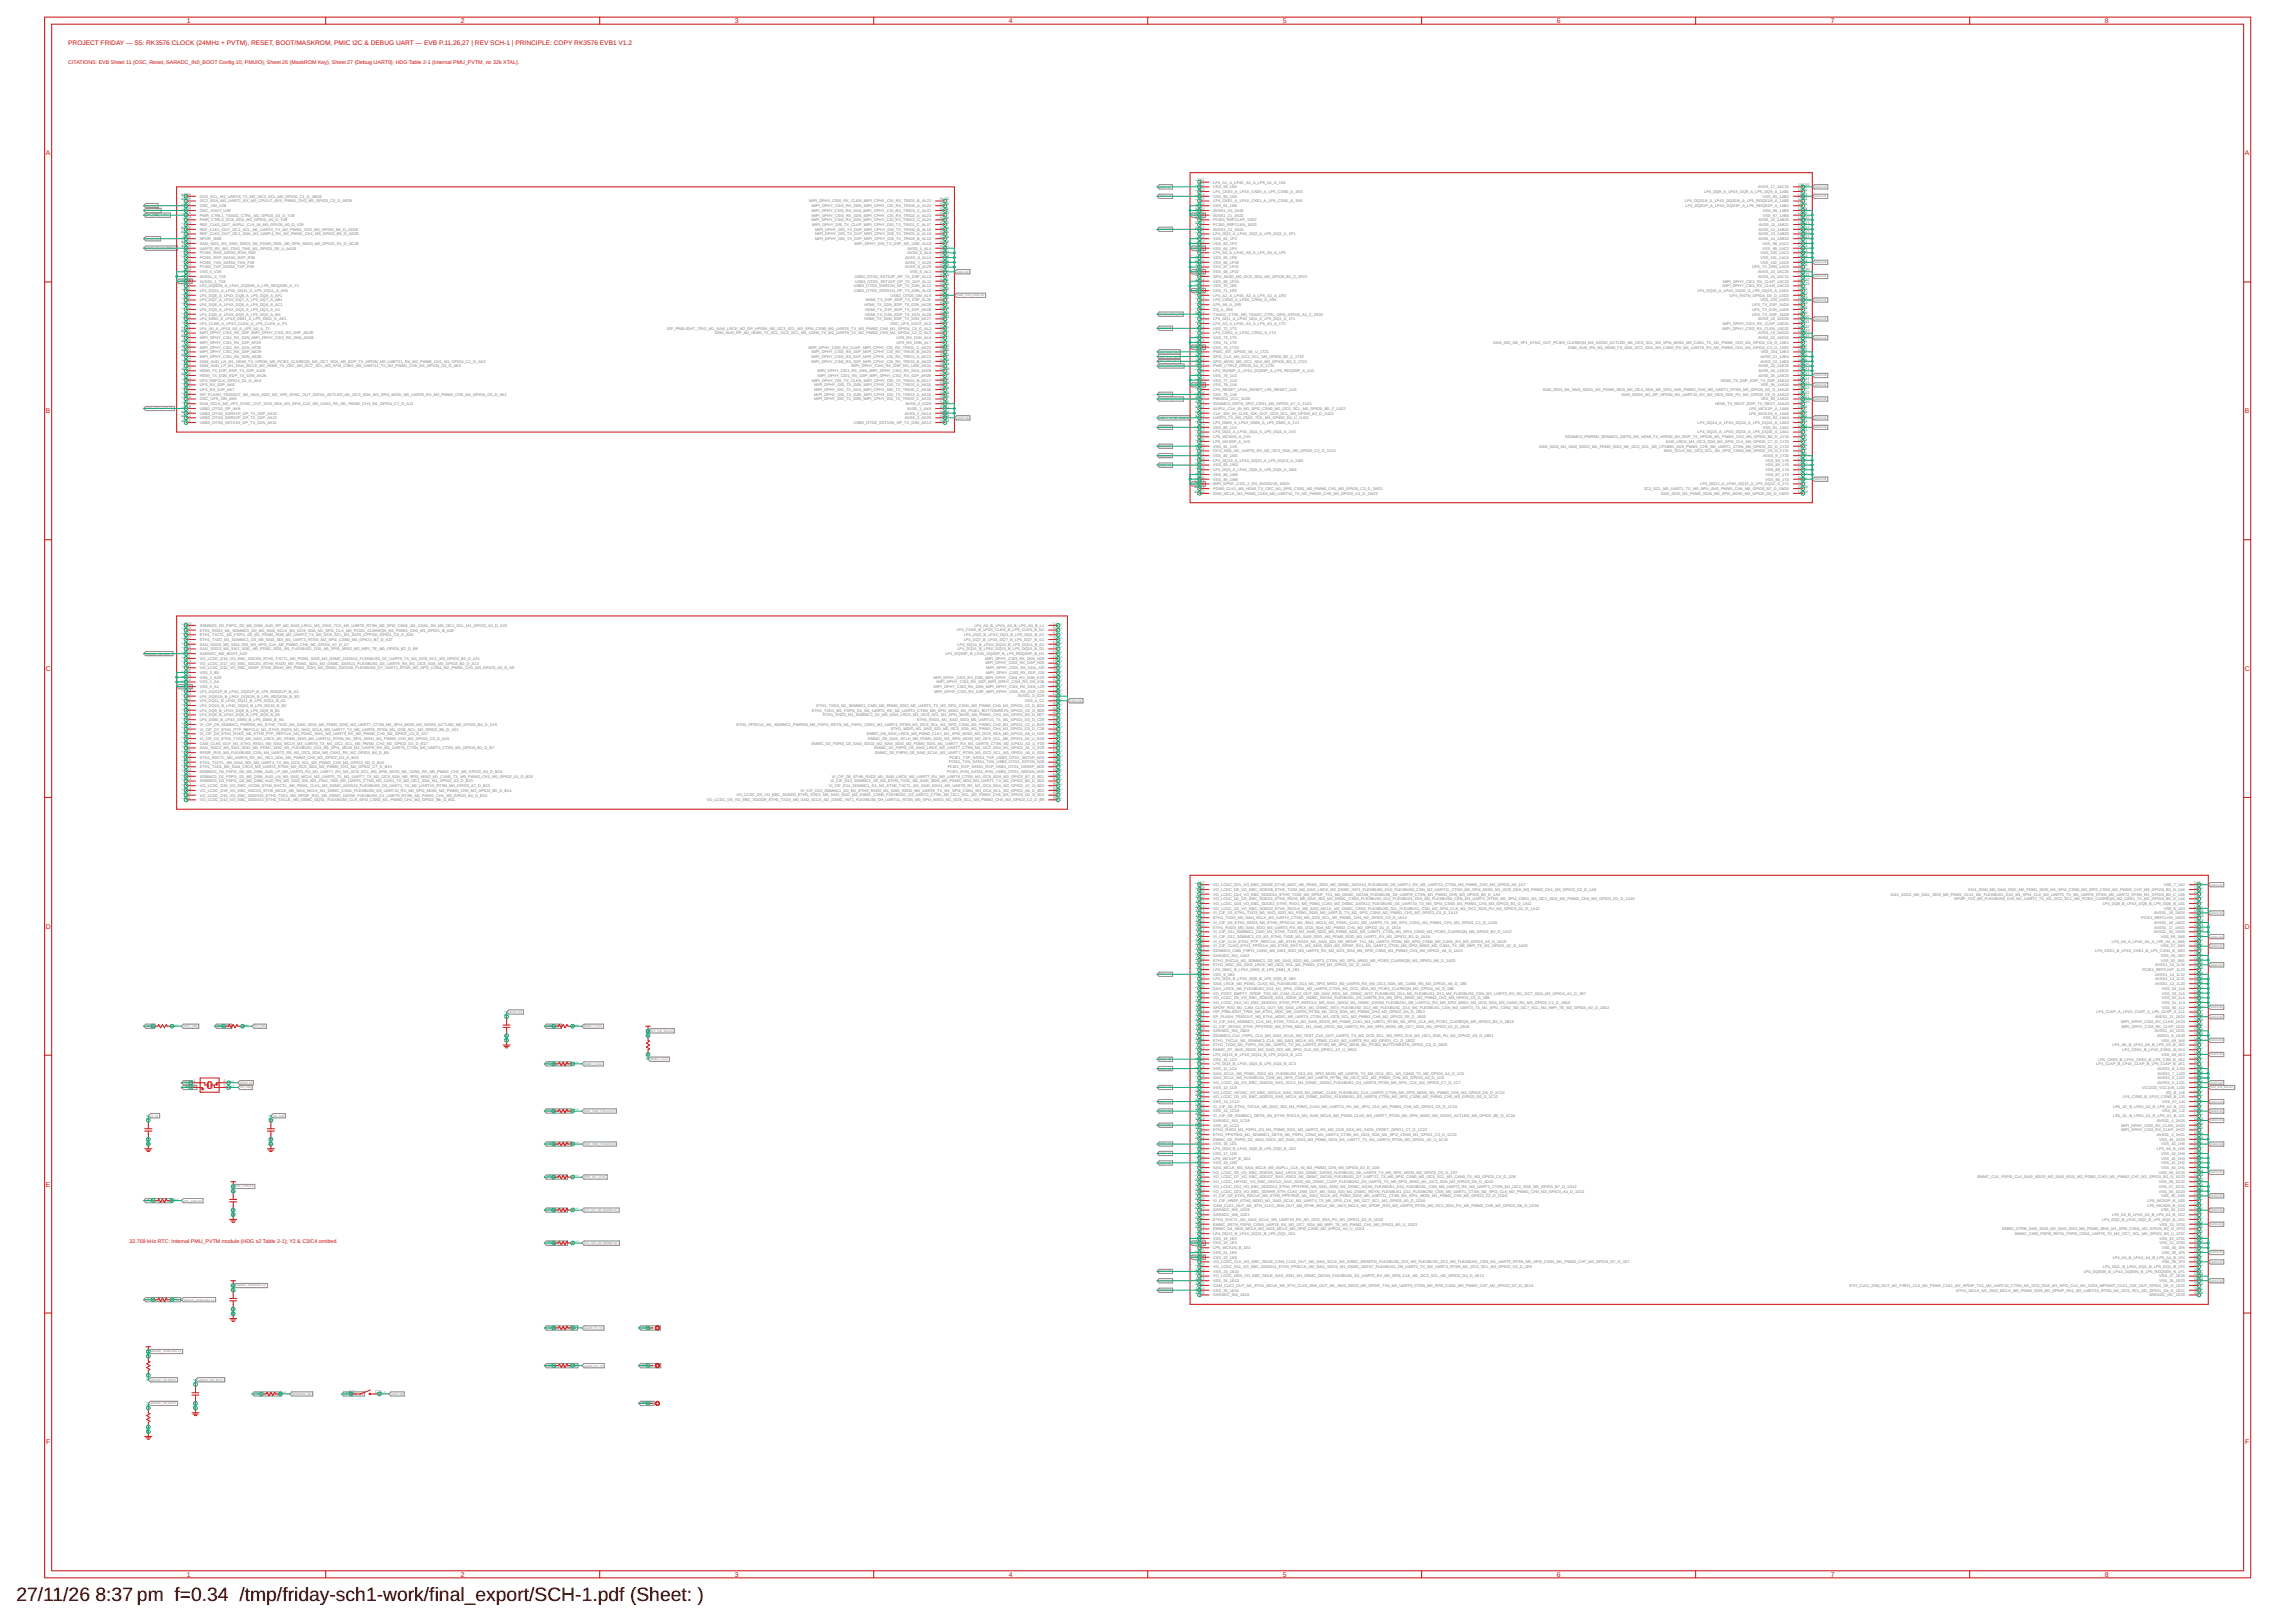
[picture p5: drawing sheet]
<svg xmlns="http://www.w3.org/2000/svg" width="420mm" height="297mm" viewBox="0 0 420 297" stroke-linecap="round" stroke-linejoin="round" font-family="sans-serif">
<defs><g id="words">
<g font-size="3.5">
<text x="3" y="293">27/11/26</text>
<text x="17.5" y="293">8:37 pm f=0.34 /tmp/friday-sch1-work/final_export/SCH-1.pdf (Sheet: )</text>
</g>
<g font-size="1.2" fill="#c90d0c">
<text x="34.2" y="4.2">1</text>
<text x="84.4" y="4.2">2</text>
<text x="134.5" y="4.2">3</text>
<text x="184.7" y="4.2">4</text>
<text x="234.9" y="4.2">5</text>
<text x="285" y="4.2">6</text>
<text x="335.2" y="4.2">7</text>
<text x="385.3" y="4.2">8</text>
<text x="12.5" y="8.3">PROJECT FRIDAY — S5: RK3576 CLOCK (24MHz + PVTM), RESET, BOOT/MASKROM, PMIC I2C &amp; DEBUG UART — EVB P.11,26,27 | REV SCH-1 | PRINCIPLE: COPY RK3576 EVB1 V1.2</text>
<text x="8.4" y="28.5">A</text>
<text x="411" y="28.5">A</text>
<text x="8.4" y="75.6">B</text>
<text x="411" y="75.6">B</text>
<text x="8.4" y="122.8">C</text>
<text x="411" y="122.8">C</text>
<text x="8.4" y="170">D</text>
<text x="411" y="170">D</text>
<text x="8.4" y="217.2">E</text>
<text x="411" y="217.2">E</text>
<text x="8.4" y="264.3">F</text>
<text x="411" y="264.3">F</text>
<text x="34.2" y="288.6">1</text>
<text x="84.4" y="288.6">2</text>
<text x="134.5" y="288.6">3</text>
<text x="184.7" y="288.6">4</text>
<text x="234.9" y="288.6">5</text>
<text x="285" y="288.6">6</text>
<text x="335.2" y="288.6">7</text>
<text x="385.3" y="288.6">8</text>
</g>
<g font-size="1" fill="#c90d0c">
<text x="12.5" y="11.8">CITATIONS: EVB Sheet 11 (OSC, Reset, SARADC_IN0_BOOT Config 10, PMUIO), Sheet 26 (MaskROM Key), Sheet 27 (Debug UART0); HDG Table 2-1 (Internal PMU_PVTM, no 32k XTAL).</text>
<text x="23.7" y="227.5">32.768 kHz RTC: Internal PMU_PVTM module (HDG s2 Table 2-1); Y2 &amp; C3/C4 omitted.</text>
</g>
<g font-size=".7" fill="#808080">
<text x="33.2" y="35.8">AB28</text>
<text x="219.2" y="35.8">1N4</text>
<text x="219.2" y="34.9">1N3</text>
<text x="219.2" y="34.1">1N2</text>
<text x="219.2" y="33.2">1N1</text>
<text x="222.1" y="35.3">LP4_CKE0_A_LP4X_CKE0_A_LP5_CSN0_A_1N3</text>
<text x="222.1" y="34.5">VSS_59_1N2</text>
<text x="222.1" y="33.6">LP4_A1_A_LP4X_A1_A_LP5_A1_A_1N1</text>
<text x="312" y="35.3">LP4_DQ9_A_LP4X_DQ9_A_LP5_DQ9_A_1AB1</text>
<text x="321.9" y="34.4">AVSS_17_1AC24</text>
<text x="329.1" y="34.1">1AC24</text>
<text x="329.1" y="34.9">1AB1</text>
<text x="329.1" y="35.8">1AB2</text>
<text x="33.2" y="41.8">AD28</text>
<text x="33.2" y="36.7">AB29</text>
<text x="33.7" y="38.4">U29</text>
<text x="33.7" y="37.5">U28</text>
<text x="33.7" y="41">V29</text>
<text x="33.7" y="40.1">Y29</text>
<text x="33.7" y="39.3">Y28</text>
<text x="36.6" y="41.4">REF_CLK0_OUT_AUPLL_CLK_IN_M0_GPIO0_A0_D_V29</text>
<text x="36.6" y="40.5">PWR_CTRL3_I2C6_SDA_M0_GPIO0_A5_D_Y29</text>
<text x="36.6" y="39.6">PWR_CTRL1_TSADC_CTRL_M1_GPIO0_A3_D_Y28</text>
<text x="36.6" y="38.8">OSC_XOUT_U29</text>
<text x="36.6" y="37.9">OSC_XIN_U28</text>
<text x="36.6" y="37">I2C2_SDA_M0_UART1_RX_M0_CPULIT_AVS_PWM1_CH3_M0_GPIO0_C0_D_AB29</text>
<text x="36.6" y="36.2">I2C0_SCL_M1_UART8_TX_M2_I3C0_SCL_M0_GPIO0_C1_D_AB28</text>
<text x="148.1" y="37">MIPI_DPHY_CSI0_RX_CLKN_MIPI_CPHY_CSI_RX_TRIO1_B_AL22</text>
<text x="148.6" y="38.8">MIPI_DPHY_CSI0_RX_D1N_MIPI_CPHY_CSI_RX_TRIO0_C_AL21</text>
<text x="148.6" y="40.5">MIPI_DPHY_CSI0_RX_D3N_MIPI_CPHY_CSI_RX_TRIO2_C_AL24</text>
<text x="148.6" y="37.9">MIPI_DPHY_CSI0_RX_D0N_MIPI_CPHY_CSI_RX_TRIO0_A_AL20</text>
<text x="148.6" y="39.6">MIPI_DPHY_CSI0_RX_D2N_MIPI_CPHY_CSI_RX_TRIO2_A_AL23</text>
<text x="148.7" y="41.4">MIPI_DPHY_DSI_TX_CLKP_MIPI_CPHY_DSI_TX_TRIO1_C_AL17</text>
<text x="172.1" y="36.7">AL22</text>
<text x="172.1" y="37.5">AL20</text>
<text x="172.1" y="38.4">AL21</text>
<text x="172.1" y="39.3">AL23</text>
<text x="172.1" y="40.1">AL24</text>
<text x="172.1" y="41">AL17</text>
<text x="172.1" y="41.8">AL15</text>
<text x="218.8" y="41.8">1N24</text>
<text x="218.8" y="41">1N23</text>
<text x="218.8" y="40.1">1N22</text>
<text x="218.8" y="39.3">1N21</text>
<text x="218.8" y="38.4">1N20</text>
<text x="219.2" y="37.5">1N6</text>
<text x="219.2" y="36.7">1N5</text>
<text x="222.1" y="41.4">PCIE0_REFCLKN_1N23</text>
<text x="222.1" y="40.5">PCIE0_REFCLKP_1N22</text>
<text x="222.1" y="39.6">AVSS1_21_1N21</text>
<text x="222.1" y="38.8">AVSS1_20_1N20</text>
<text x="222.1" y="37.9">VSS_61_1N6</text>
<text x="222.1" y="37">LP4_CKE1_A_LP4X_CKE1_A_LP5_CSN1_A_1N5</text>
<text x="222.1" y="36.2">VSS_60_1N4</text>
<text x="308.5" y="37">LP4_DQS1N_A_LP4X_DQS1N_A_LP5_RDQS1N_A_1AB3</text>
<text x="308.6" y="37.9">LP4_DQS1P_A_LP4X_DQS1P_A_LP5_RDQS1P_A_1AB4</text>
<text x="321.9" y="40.5">AVSS_10_1AB20</text>
<text x="322" y="41.4">AVSS_11_1AB21</text>
<text x="322.7" y="36.2">VSS_95_1AB2</text>
<text x="322.7" y="38.8">VSS_96_1AB5</text>
<text x="322.7" y="39.6">VSS_97_1AB6</text>
<text x="329.1" y="36.7">1AB3</text>
<text x="329.1" y="37.5">1AB4</text>
<text x="329.1" y="38.4">1AB5</text>
<text x="329.1" y="39.3">1AB6</text>
<text x="329.1" y="40.1">1AB20</text>
<text x="329.1" y="41">1AB21</text>
<text x="329.1" y="41.8">1AB22</text>
<text x="33.2" y="44.4">AC28</text>
<text x="33.2" y="42.7">AD29</text>
<text x="33.2" y="45.3">AA28</text>
<text x="33.5" y="43.6">W28</text>
<text x="33.7" y="47">R28</text>
<text x="33.7" y="46.2">R29</text>
<text x="33.7" y="47.9">P28</text>
<text x="36.6" y="47.4">PCIE0_RXP_SATA0_RXP_R28</text>
<text x="36.6" y="46.5">PCIE0_RXN_SATA0_RXN_R29</text>
<text x="36.6" y="45.7">UART0_RX_M0_JTAG_TMS_M1_GPIO0_D5_U_AA28</text>
<text x="36.6" y="44.8">SAI0_SDI1_M1_SAI0_SDO3_M1_PDM0_SDI1_M0_SPI0_MISO_M0_GPIO0_D1_D_AC28</text>
<text x="36.6" y="44">NPOR_W28</text>
<text x="36.6" y="43.1">REF_CLK2_OUT_I2C1_SDA_M1_UART4_RX_M2_PWM1_CH1_M0_GPIO0_B5_D_AD29</text>
<text x="36.6" y="42.2">REF_CLK1_OUT_I2C1_SCL_M1_UART4_TX_M2_PWM1_CH0_M0_GPIO0_B4_D_AD28</text>
<text x="149.2" y="42.2">MIPI_DPHY_DSI_TX_D0P_MIPI_CPHY_DSI_TX_TRIO0_B_AL15</text>
<text x="149.2" y="43.1">MIPI_DPHY_DSI_TX_D1P_MIPI_CPHY_DSI_TX_TRIO1_A_AL16</text>
<text x="149.2" y="43.9">MIPI_DPHY_DSI_TX_D2P_MIPI_CPHY_DSI_TX_TRIO2_B_AL18</text>
<text x="156.4" y="44.8">MIPI_DPHY_DSI_TX_D3P_NO_USE_AL19</text>
<text x="165.7" y="47.4">AVSS_6_AL14</text>
<text x="166.1" y="45.7">AVSS_4_AL4</text>
<text x="166.1" y="46.5">AVSS_5_AL8</text>
<text x="172.1" y="42.7">AL16</text>
<text x="172.1" y="43.6">AL18</text>
<text x="172.1" y="44.4">AL19</text>
<text x="172.1" y="45.3">AL4</text>
<text x="172.1" y="46.2">AL8</text>
<text x="172.1" y="47">AL14</text>
<text x="172.1" y="47.9">AL25</text>
<text x="218.9" y="47.9">1P20</text>
<text x="219.3" y="47">1P6</text>
<text x="219.3" y="46.2">1P5</text>
<text x="219.3" y="45.3">1P4</text>
<text x="219.3" y="44.4">1P3</text>
<text x="219.3" y="43.6">1P2</text>
<text x="219.3" y="42.7">1P1</text>
<text x="222.1" y="47.4">VSS_65_1P6</text>
<text x="222.1" y="46.5">LP4_A5_A_LP4X_A5_A_LP5_A5_A_1P5</text>
<text x="222.1" y="45.7">VSS_64_1P4</text>
<text x="222.1" y="44.8">VSS_63_1P3</text>
<text x="222.1" y="44">VSS_62_1P2</text>
<text x="222.1" y="43.1">LP4_DQ2_A_LP4X_DQ2_A_LP5_DQ2_A_1P1</text>
<text x="222.1" y="42.2">AVSS1_22_1N24</text>
<text x="321.9" y="42.2">AVSS_12_1AB22</text>
<text x="321.9" y="43.1">AVSS_13_1AB23</text>
<text x="321.9" y="43.9">AVSS_14_1AB24</text>
<text x="322.3" y="46.5">VSS_100_1AC3</text>
<text x="322.3" y="47.4">VSS_101_1AC4</text>
<text x="322.7" y="44.8">VSS_98_1AC1</text>
<text x="322.7" y="45.7">VSS_99_1AC2</text>
<text x="329.1" y="42.7">1AB23</text>
<text x="329.1" y="43.6">1AB24</text>
<text x="329.1" y="44.4">1AC1</text>
<text x="329.1" y="45.3">1AC2</text>
<text x="329.1" y="46.2">1AC3</text>
<text x="329.1" y="47">1AC4</text>
<text x="329.1" y="47.9">1AC5</text>
<text x="33.6" y="53.1">AH1</text>
<text x="33.7" y="53.9">AF1</text>
<text x="33.7" y="49.6">V28</text>
<text x="33.7" y="48.7">P29</text>
<text x="33.7" y="51.3">T28</text>
<text x="33.7" y="50.5">T29</text>
<text x="34.1" y="52.2">Y1</text>
<text x="36.6" y="53.4">LP4_DQ11_A_LP4X_DQ11_A_LP5_DQ11_A_AH1</text>
<text x="36.6" y="52.6">LP4_DQS0N_A_LP4X_DQS0N_A_LP5_RDQS0N_A_Y1</text>
<text x="36.6" y="51.7">AVSS1_1_T28</text>
<text x="36.6" y="50.9">AVSS1_2_T29</text>
<text x="36.6" y="50">VSS_5_V28</text>
<text x="36.6" y="49.1">PCIE0_TXP_SATA0_TXP_P29</text>
<text x="36.6" y="48.3">PCIE0_TXN_SATA0_TXN_P28</text>
<text x="156.3" y="52.6">USB3_OTG0_SSRX2N_DP_TX_D2N_AL12</text>
<text x="156.3" y="53.4">USB3_OTG0_SSRX1N_DP_TX_D0N_AL10</text>
<text x="156.5" y="50.8">USB3_OTG0_SSTX2P_DP_TX_D3P_AL13</text>
<text x="156.5" y="51.7">USB3_OTG0_SSTX1P_DP_TX_D1P_AL11</text>
<text x="165.7" y="48.3">AVSS_7_AL25</text>
<text x="165.7" y="49.1">AVSS_8_AL29</text>
<text x="166.6" y="50">VSS_6_AL1</text>
<text x="172.1" y="48.7">AL29</text>
<text x="172.1" y="49.6">AL1</text>
<text x="172.1" y="50.5">AL13</text>
<text x="172.1" y="51.3">AL11</text>
<text x="172.1" y="52.2">AL12</text>
<text x="172.1" y="53.1">AL10</text>
<text x="172.1" y="53.9">AL9</text>
<text x="218.9" y="51.3">1P24</text>
<text x="218.9" y="50.5">1P23</text>
<text x="218.9" y="49.6">1P22</text>
<text x="218.9" y="48.7">1P21</text>
<text x="219.2" y="53.9">1R3</text>
<text x="219.2" y="53.1">1R2</text>
<text x="219.2" y="52.2">1R1</text>
<text x="222.1" y="53.4">VSS_71_1R2</text>
<text x="222.1" y="52.6">VSS_70_1R1</text>
<text x="222.1" y="51.7">VSS_69_1P24</text>
<text x="222.1" y="50.9">SPI2_MISO_M0_I2C0_SDA_M0_GPIO0_B1_Z_1P23</text>
<text x="222.1" y="50">VSS_68_1P22</text>
<text x="222.1" y="49.1">VSS_67_1P21</text>
<text x="222.1" y="48.3">VSS_66_1P20</text>
<text x="310.7" y="53.4">LP4_DQ10_A_LP4X_DQ10_A_LP5_DQ10_A_1AD1</text>
<text x="315.4" y="52.6">MIPI_DPHY_CSI1_RX_CLKN_1AC23</text>
<text x="315.4" y="51.7">MIPI_DPHY_CSI1_RX_CLKP_1AC22</text>
<text x="320.8" y="49.1">UFS_TX_D0N_1AC6</text>
<text x="321.9" y="50">AVSS_15_1AC20</text>
<text x="321.9" y="50.8">AVSS_16_1AC21</text>
<text x="322.3" y="48.3">VSS_102_1AC5</text>
<text x="329.1" y="48.7">1AC6</text>
<text x="329.1" y="49.6">1AC20</text>
<text x="329.1" y="50.5">1AC21</text>
<text x="329.1" y="51.3">1AC22</text>
<text x="329.1" y="52.2">1AC23</text>
<text x="329.1" y="53.1">1AD1</text>
<text x="329.1" y="53.9">1AD2</text>
<text x="33.6" y="55.7">AC1</text>
<text x="33.6" y="58.2">AE1</text>
<text x="33.6" y="54.8">AB1</text>
<text x="33.9" y="57.4">W1</text>
<text x="34.1" y="56.5">U1</text>
<text x="34.1" y="59.1">P1</text>
<text x="34.1" y="60">T1</text>
<text x="36.6" y="59.5">LP4_CLKN_A_LP4X_CLKN_A_LP5_CLKN_A_P1</text>
<text x="36.6" y="58.6">LP4_DMI1_A_LP4X_DMI1_A_LP5_DMI1_A_AE1</text>
<text x="36.6" y="57.8">LP4_DQ0_A_LP4X_DQ0_A_LP5_DQ0_A_W1</text>
<text x="36.6" y="56.9">LP4_DQ3_A_LP4X_DQ3_A_LP5_DQ3_A_U1</text>
<text x="36.6" y="56">LP4_DQ6_A_LP4X_DQ6_A_LP5_DQ6_A_AC1</text>
<text x="36.6" y="55.2">LP4_DQ7_A_LP4X_DQ7_A_LP5_DQ7_A_AB1</text>
<text x="36.6" y="54.3">LP4_DQ8_A_LP4X_DQ8_A_LP5_DQ8_A_AF1</text>
<text x="158.3" y="56">HDMI_TX_D2N_EDP_TX_D2N_AK29</text>
<text x="158.3" y="58.6">HDMI_TX_D0N_EDP_TX_D0N_AK27</text>
<text x="158.4" y="56.9">HDMI_TX_D1P_EDP_TX_D1P_AK28</text>
<text x="158.4" y="57.7">HDMI_TX_D1N_EDP_TX_D1N_AL28</text>
<text x="158.4" y="55.2">HDMI_TX_D3P_EDP_TX_D3P_AL26</text>
<text x="163" y="59.5">OSC_UFS_XOUT_AL5</text>
<text x="163.1" y="54.3">USB2_OTG0_DM_AL9</text>
<text x="172.1" y="54.8">AL26</text>
<text x="172.1" y="55.7">AK29</text>
<text x="172.1" y="56.5">AK28</text>
<text x="172.1" y="57.4">AL28</text>
<text x="172.1" y="58.2">AK27</text>
<text x="172.1" y="59.1">AL5</text>
<text x="172.1" y="60">AL3</text>
<text x="218.8" y="57.4">1R24</text>
<text x="219.2" y="56.5">1R6</text>
<text x="219.2" y="55.7">1R5</text>
<text x="219.2" y="54.8">1R4</text>
<text x="219.3" y="60">1T3</text>
<text x="219.3" y="59.1">1T2</text>
<text x="219.3" y="58.2">1T1</text>
<text x="222.1" y="59.5">LP4_A3_A_LP4X_A3_A_LP5_A3_A_1T2</text>
<text x="222.1" y="58.6">LP4_DQ1_A_LP4X_DQ1_A_LP5_DQ1_A_1T1</text>
<text x="222.1" y="57.8">TSADC_CTRL_M0_TSADC_CTRL_ORG_GPIO0_A1_Z_1R24</text>
<text x="222.1" y="56.9">ZQ_A_1R6</text>
<text x="222.1" y="56">LP5_A6_A_1R5</text>
<text x="222.1" y="55.2">LP4_CSN0_A_LP4X_CSN0_A_1R4</text>
<text x="222.1" y="54.3">LP4_A2_A_LP4X_A2_A_LP5_A2_A_1R3</text>
<text x="315.4" y="59.5">MIPI_DPHY_CSI2_RX_CLKP_1AD21</text>
<text x="316.7" y="54.3">UFS_RSTN_GPIO4_D0_D_1AD2</text>
<text x="320.8" y="56.9">UFS_TX_D1N_1AD5</text>
<text x="320.8" y="56">UFS_TX_D1P_1AD4</text>
<text x="320.8" y="57.7">UFS_TX_D0P_1AD6</text>
<text x="321.9" y="58.6">AVSS_18_1AD20</text>
<text x="322.3" y="55.2">VSS_103_1AD3</text>
<text x="329.1" y="54.8">1AD3</text>
<text x="329.1" y="55.7">1AD4</text>
<text x="329.1" y="56.5">1AD5</text>
<text x="329.1" y="57.4">1AD6</text>
<text x="329.1" y="58.2">1AD20</text>
<text x="329.1" y="59.1">1AD21</text>
<text x="329.1" y="60">1AD22</text>
<text x="33.2" y="61.7">AG28</text>
<text x="33.2" y="60.8">AG29</text>
<text x="33.2" y="65.1">AE28</text>
<text x="33.2" y="64.3">AE29</text>
<text x="33.3" y="63.4">AF28</text>
<text x="33.3" y="62.6">AF29</text>
<text x="36.6" y="65.5">MIPI_DPHY_CSI1_RX_D0N_AE28</text>
<text x="36.6" y="64.7">MIPI_DPHY_CSI1_RX_D0P_AE29</text>
<text x="36.6" y="63.8">MIPI_DPHY_CSI1_RX_D1N_AF28</text>
<text x="36.6" y="62.9">MIPI_DPHY_CSI1_RX_D1P_AF29</text>
<text x="36.6" y="62.1">MIPI_DPHY_CSI1_RX_D2N_MIPI_DPHY_CSI2_RX_D0N_AG28</text>
<text x="36.6" y="61.2">MIPI_DPHY_CSI1_RX_D2P_MIPI_DPHY_CSI2_RX_D0P_AG29</text>
<text x="36.6" y="60.3">LP4_A0_A_LP4X_A0_A_LP5_A0_A_T1</text>
<text x="122.1" y="60.3">ISP_PRELIGHT_TRIG_M1_SAI4_LRCK_M2_DP_HPDIN_M0_I2C3_SCL_M3_SPI4_CSN0_M0_UART6_TX_M3_PWM2_CH6_M1_GPIO4_C4_D_AL3</text>
<text x="130.9" y="61.2">DSM_AUD_RP_M1_HDMI_TX_SCL_I2C2_SCL_M3_CAN0_TX_M1_UART9_TX_M2_PWM2_CH0_M1_GPIO4_C2_D_AL2</text>
<text x="148" y="63.8">MIPI_DPHY_CSI0_RX_CLKP_MIPI_CPHY_CSI_RX_TRIO1_C_AK22</text>
<text x="148.6" y="64.7">MIPI_DPHY_CSI0_RX_D0P_MIPI_CPHY_CSI_RX_TRIO0_B_AK20</text>
<text x="148.6" y="65.5">MIPI_DPHY_CSI0_RX_D1P_MIPI_CPHY_CSI_RX_TRIO1_A_AK21</text>
<text x="164.1" y="62.1">UFS_RX_D1N_AL6</text>
<text x="164.1" y="62.9">UFS_RX_D0N_AL7</text>
<text x="172.1" y="60.8">AL2</text>
<text x="172.1" y="61.7">AL6</text>
<text x="172.1" y="62.6">AL7</text>
<text x="172.1" y="63.4">AK22</text>
<text x="172.1" y="64.3">AK20</text>
<text x="172.1" y="65.1">AK21</text>
<text x="218.9" y="65.1">1T22</text>
<text x="218.9" y="64.3">1T21</text>
<text x="218.9" y="63.4">1T20</text>
<text x="219.3" y="62.6">1T6</text>
<text x="219.3" y="61.7">1T5</text>
<text x="219.3" y="60.8">1T4</text>
<text x="222.1" y="65.5">SPI2_CLK_M0_I2C1_SCL_M0_GPIO0_B2_Z_1T22</text>
<text x="222.1" y="64.7">PMIC_INT_GPIO0_A6_U_1T21</text>
<text x="222.1" y="63.8">VSS_75_1T20</text>
<text x="222.1" y="62.9">VSS_74_1T6</text>
<text x="222.1" y="62.1">VSS_73_1T5</text>
<text x="222.1" y="61.2">LP4_CSN1_A_LP4X_CSN1_A_1T4</text>
<text x="222.1" y="60.3">VSS_72_1T3</text>
<text x="273.4" y="62.9">SAI4_SDI_M2_VP1_SYNC_OUT_PCIE0_CLKREQN_M3_SATA0_ACTLED_M1_I2C6_SCL_M3_SPI4_MISO_M0_CAN1_TX_M1_PWM2_CH2_M1_GPIO4_C6_D_1AE1</text>
<text x="287.1" y="63.8">DSM_AUD_RN_M1_HDMI_TX_SDA_I2C2_SDA_M3_CAN0_RX_M1_UART9_RX_M2_PWM2_CH1_M1_GPIO4_C3_D_1AE2</text>
<text x="315.4" y="60.3">MIPI_DPHY_CSI2_RX_CLKN_1AD22</text>
<text x="321.9" y="61.2">AVSS_19_1AD23</text>
<text x="321.9" y="62.1">AVSS_20_1AD24</text>
<text x="322.3" y="65.5">AVSS_21_1AE4</text>
<text x="322.3" y="64.7">VSS_104_1AE3</text>
<text x="329.1" y="60.8">1AD23</text>
<text x="329.1" y="61.7">1AD24</text>
<text x="329.1" y="62.6">1AE1</text>
<text x="329.1" y="63.4">1AE2</text>
<text x="329.1" y="64.3">1AE3</text>
<text x="329.1" y="65.1">1AE4</text>
<text x="33.2" y="68.6">AK26</text>
<text x="33.4" y="67.7">AJ28</text>
<text x="33.6" y="71.2">AK7</text>
<text x="33.6" y="70.3">AK8</text>
<text x="33.6" y="69.5">AK4</text>
<text x="33.6" y="66.9">AK3</text>
<text x="33.6" y="66">AK2</text>
<text x="36.6" y="71.6">UFS_RX_D1P_AK7</text>
<text x="36.6" y="70.7">UFS_RX_D0P_AK8</text>
<text x="36.6" y="69.8">UFS_REFCLK_GPIO4_D1_D_AK4</text>
<text x="36.6" y="69">HDMI_TX_D3N_EDP_TX_D3N_AK26</text>
<text x="36.6" y="68.1">HDMI_TX_D2P_EDP_TX_D2P_AJ28</text>
<text x="36.6" y="67.3">DSM_AUD_LP_M1_SAI4_MCLK_M2_HDMI_TX_CEC_M0_I2C7_SCL_M3_SPI4_CSN1_M0_UART11_TX_M2_PWM1_CH5_M1_GPIO4_C0_D_AK3</text>
<text x="36.6" y="66.4">DSM_AUD_LN_M1_HDMI_TX_HPDIN_M0_PCIE1_CLKREQN_M3_I2C7_SDA_M3_EDP_TX_HPDIN_M0_UART11_RX_M2_PWM0_CH1_M1_GPIO4_C1_D_AK2</text>
<text x="148.6" y="66.4">MIPI_DPHY_CSI0_RX_D2P_MIPI_CPHY_CSI_RX_TRIO2_B_AK23</text>
<text x="148.6" y="69.8">MIPI_DPHY_DSI_TX_CLKN_MIPI_CPHY_DSI_TX_TRIO1_B_AK17</text>
<text x="149" y="71.6">MIPI_DPHY_DSI_TX_D1N_MIPI_CPHY_DSI_TX_TRIO0_C_AK16</text>
<text x="149.1" y="70.7">MIPI_DPHY_DSI_TX_D0N_MIPI_CPHY_DSI_TX_TRIO0_A_AK15</text>
<text x="149.7" y="68.1">MIPI_DPHY_CSI1_RX_D3N_MIPI_DPHY_CSI2_RX_D1N_AH28</text>
<text x="149.7" y="69">MIPI_DPHY_CSI1_RX_D3P_MIPI_DPHY_CSI2_RX_D1P_AH29</text>
<text x="155.9" y="67.2">MIPI_DPHY_CSI0_RX_D3P_NO_USE_AK24</text>
<text x="172.1" y="66">AK23</text>
<text x="172.1" y="66.9">AK24</text>
<text x="172.1" y="67.7">AH28</text>
<text x="172.1" y="68.6">AH29</text>
<text x="172.1" y="69.5">AK17</text>
<text x="172.1" y="70.3">AK15</text>
<text x="172.1" y="71.2">AK16</text>
<text x="218.9" y="66.9">1T24</text>
<text x="218.9" y="66">1T23</text>
<text x="219.2" y="71.2">1U5</text>
<text x="219.2" y="70.3">1U4</text>
<text x="219.2" y="69.5">1U3</text>
<text x="219.2" y="68.6">1U2</text>
<text x="219.2" y="67.7">1U1</text>
<text x="222.1" y="71.6">LP4_RESET_LP4X_RESET_LP5_RESET_1U5</text>
<text x="222.1" y="70.7">VSS_78_1U4</text>
<text x="222.1" y="69.8">VSS_77_1U3</text>
<text x="222.1" y="69">VSS_76_1U2</text>
<text x="222.1" y="68.1">LP4_DQS0P_A_LP4X_DQS0P_A_LP5_RDQS0P_A_1U1</text>
<text x="222.1" y="67.3">PWR_CTRL2_GPIO0_A4_D_1T24</text>
<text x="222.1" y="66.4">SPI2_MOSI_M0_I2C1_SDA_M0_GPIO0_B3_Z_1T23</text>
<text x="282.4" y="71.6">SAI0_SDI3_M1_SAI0_SDO1_M1_PDM0_SDI3_M0_I2C4_SDA_M0_GPU_AVS_PWM2_CH0_M0_UART1_RTSN_M0_GPIO0_D3_D_1AA23</text>
<text x="315" y="69.8">HDMI_TX_D0P_EDP_TX_D0P_1AE24</text>
<text x="321.9" y="67.2">AVSS_23_1AE20</text>
<text x="321.9" y="68.1">AVSS_24_1AE21</text>
<text x="321.9" y="69">AVSS_25_1AE23</text>
<text x="322.3" y="66.4">AVSS_22_1AE6</text>
<text x="322.3" y="70.7">VSS_94_1AA24</text>
<text x="329.1" y="66">1AE6</text>
<text x="329.1" y="66.9">1AE20</text>
<text x="329.1" y="67.7">1AE21</text>
<text x="329.1" y="68.6">1AE23</text>
<text x="329.1" y="69.5">1AE24</text>
<text x="329.1" y="70.3">1AA24</text>
<text x="329.1" y="71.2">1AA23</text>
<text x="33.2" y="76.4">AK12</text>
<text x="33.2" y="75.5">AK10</text>
<text x="33.3" y="77.2">AK11</text>
<text x="33.6" y="74.6">AK9</text>
<text x="33.6" y="72.9">AK5</text>
<text x="33.6" y="72">AK1</text>
<text x="33.7" y="73.8">AJ1</text>
<text x="36.6" y="77.6">USB3_OTG0_SSTX1N_DP_TX_D1N_AK11</text>
<text x="36.6" y="76.7">USB3_OTG0_SSRX2P_DP_TX_D2P_AK12</text>
<text x="36.6" y="75.9">USB3_OTG0_SSRX1P_DP_TX_D0P_AK10</text>
<text x="36.6" y="75">USB2_OTG0_DP_AK9</text>
<text x="36.6" y="74.2">SAI4_SCLK_M2_VP2_SYNC_OUT_I2C6_SDA_M3_SPI4_CLK_M0_CAN1_RX_M1_PWM2_CH3_M1_GPIO4_C7_D_AJ1</text>
<text x="36.6" y="73.3">OSC_UFS_XIN_AK5</text>
<text x="36.6" y="72.4">ISP_FLASH_TRIGOUT_M1_SAI4_SDO_M2_VP0_SYNC_OUT_SATA1_ACTLED_M1_I2C3_SDA_M3_SPI4_MOSI_M0_UART6_RX_M3_PWM2_CH5_M1_GPIO4_C5_D_AK1</text>
<text x="149" y="73.3">MIPI_DPHY_DSI_TX_D3N_MIPI_CPHY_DSI_TX_TRIO2_C_AK19</text>
<text x="149.1" y="72.4">MIPI_DPHY_DSI_TX_D2N_MIPI_CPHY_DSI_TX_TRIO2_A_AK18</text>
<text x="156.3" y="77.6">USB3_OTG0_SSTX2N_DP_TX_D3N_AK13</text>
<text x="165.7" y="75.9">AVSS_2_AK14</text>
<text x="165.7" y="76.7">AVSS_3_AK25</text>
<text x="165.8" y="74.1">AVSS_0_AJ29</text>
<text x="166.1" y="75">AVSS_1_AK6</text>
<text x="172.1" y="72">AK18</text>
<text x="172.1" y="72.9">AK19</text>
<text x="172.1" y="73.8">AJ29</text>
<text x="172.1" y="74.6">AK6</text>
<text x="172.1" y="75.5">AK14</text>
<text x="172.1" y="76.4">AK25</text>
<text x="172.1" y="77.2">AK13</text>
<text x="218.8" y="76.4">1U24</text>
<text x="218.8" y="75.5">1U23</text>
<text x="218.8" y="74.6">1U22</text>
<text x="218.8" y="73.8">1U21</text>
<text x="218.8" y="72.9">1U20</text>
<text x="219.2" y="72">1U6</text>
<text x="219.3" y="77.2">1V1</text>
<text x="222.1" y="77.6">LP4_DMI0_A_LP4X_DMI0_A_LP5_DMI0_A_1V1</text>
<text x="222.1" y="76.7">UART0_TX_M0_JTAG_TCK_M1_GPIO0_D4_U_1U24</text>
<text x="222.1" y="75.9">CLK_32K_IN_CLK0_32K_OUT_I2C6_SCL_M0_GPIO0_A2_D_1U23</text>
<text x="222.1" y="75">AUPLL_CLK_IN_M1_SPI2_CSN0_M0_I2C0_SCL_M0_GPIO0_B0_Z_1U22</text>
<text x="222.1" y="74.2">SDMMC0_DETN_SPI2_CSN1_M0_GPIO0_A7_U_1U21</text>
<text x="222.1" y="73.3">PMUIO1_VCC_1U20</text>
<text x="222.1" y="72.4">VSS_79_1U6</text>
<text x="296.9" y="72.4">SAI0_SDO0_M1_DP_HPDIN_M1_UART10_RX_M2_I3C0_SDA_PU_M0_GPIO0_C5_D_1AA22</text>
<text x="310.8" y="77.6">LP4_DQ14_A_LP4X_DQ14_A_LP5_DQ14_A_1AA3</text>
<text x="314" y="74.1">HDMI_TX_REXT_EDP_TX_REXT_1AA20</text>
<text x="320.2" y="75.9">LP5_WCK1N_A_1AA5</text>
<text x="320.3" y="75">LP5_WCK1P_A_1AA6</text>
<text x="322.3" y="73.3">VSS_93_1AA21</text>
<text x="322.7" y="76.7">VSS_92_1AA4</text>
<text x="329.1" y="72">1AA22</text>
<text x="329.1" y="72.9">1AA21</text>
<text x="329.1" y="73.8">1AA20</text>
<text x="329.1" y="74.6">1AA6</text>
<text x="329.1" y="75.5">1AA5</text>
<text x="329.1" y="76.4">1AA4</text>
<text x="329.1" y="77.2">1AA3</text>
<text x="218.9" y="82.4">1V24</text>
<text x="219.1" y="83.3">1W1</text>
<text x="219.3" y="81.5">1V6</text>
<text x="219.3" y="80.7">1V5</text>
<text x="219.3" y="79.8">1V4</text>
<text x="219.3" y="79">1V3</text>
<text x="219.3" y="78.1">1V2</text>
<text x="222.1" y="83.6">VSS_82_1W1</text>
<text x="222.1" y="82.8">I2C0_SDA_M1_UART8_RX_M2_I3C0_SDA_M0_GPIO0_C2_D_1V24</text>
<text x="222.1" y="81.9">VSS_81_1V6</text>
<text x="222.1" y="81.1">LP5_WCK0P_A_1V5</text>
<text x="222.1" y="80.2">LP5_WCK0N_A_1V4</text>
<text x="222.1" y="79.3">LP4_DQ4_A_LP4X_DQ4_A_LP5_DQ4_A_1V3</text>
<text x="222.1" y="78.5">VSS_80_1V2</text>
<text x="281.8" y="81.9">SAI0_SDI2_M1_SAI0_SDO2_M1_PDM0_SDI2_M0_I2C4_SCL_M0_CPUBIG_AVS_PWM1_CH5_M0_UART1_CTSN_M0_GPIO0_D2_D_1Y22</text>
<text x="286.6" y="80.2">SDMMC0_PWREN_SDMMC1_DETN_M2_HDMI_TX_HPDIN_M1_EDP_TX_HPDIN_M1_PWM1_CH2_M0_GPIO0_B6_D_1Y24</text>
<text x="304.6" y="82.8">SAI0_SCLK_M1_I2C3_SCL_M1_SPI0_CSN0_M0_GPIO0_C6_D_1Y21</text>
<text x="305" y="81">SAI0_LRCK_M1_I2C3_SDA_M1_SPI0_CLK_M0_GPIO0_C7_D_1Y23</text>
<text x="310.8" y="79.3">LP4_DQ15_A_LP4X_DQ15_A_LP5_DQ15_A_1AA1</text>
<text x="322.7" y="78.5">VSS_91_1AA2</text>
<text x="322.8" y="83.6">AVSS_9_1Y20</text>
<text x="329.1" y="78.1">1AA2</text>
<text x="329.1" y="79">1AA1</text>
<text x="329.1" y="79.8">1Y24</text>
<text x="329.1" y="80.7">1Y23</text>
<text x="329.1" y="81.5">1Y22</text>
<text x="329.1" y="82.4">1Y21</text>
<text x="329.1" y="83.3">1Y20</text>
<text x="218.7" y="89.3">1W21</text>
<text x="218.7" y="88.4">1W20</text>
<text x="219.1" y="87.6">1W6</text>
<text x="219.1" y="86.7">1W5</text>
<text x="219.1" y="85.9">1W4</text>
<text x="219.1" y="85">1W3</text>
<text x="219.1" y="84.1">1W2</text>
<text x="222.1" y="89.7">PDM0_CLK1_M0_HDMI_TX_CEC_M1_SPI0_CSN1_M0_PWM0_CH1_M0_GPIO0_C3_D_1W21</text>
<text x="222.1" y="88.8">MIPI_DPHY_CSI1_2_RX_AVDD1V8_1W20</text>
<text x="222.1" y="88">VSS_85_1W6</text>
<text x="222.1" y="87.1">VSS_84_1W5</text>
<text x="222.1" y="86.2">LP4_DQ5_A_LP4X_DQ5_A_LP5_DQ5_A_1W4</text>
<text x="222.1" y="85.4">VSS_83_1W3</text>
<text x="222.1" y="84.5">LP4_DQ13_A_LP4X_DQ13_A_LP5_DQ13_A_1W2</text>
<text x="301" y="89.7">2C2_SCL_M0_UART1_TX_M0_NPU_AVS_PWM1_CH4_M0_GPIO0_B7_D_1W24</text>
<text x="311.3" y="88.8">LP4_DQ12_A_LP4X_DQ12_A_LP5_DQ12_A_1Y1</text>
<text x="323.2" y="84.5">VSS_90_1Y6</text>
<text x="323.2" y="85.4">VSS_89_1Y5</text>
<text x="323.2" y="86.2">VSS_88_1Y4</text>
<text x="323.2" y="87.1">VSS_87_1Y3</text>
<text x="323.2" y="88">VSS_86_1Y2</text>
<text x="329.1" y="84.1">1Y6</text>
<text x="329.1" y="85">1Y5</text>
<text x="329.1" y="85.9">1Y4</text>
<text x="329.1" y="86.7">1Y3</text>
<text x="329.1" y="87.6">1Y2</text>
<text x="329.1" y="88.4">1Y1</text>
<text x="329.1" y="89.3">1W24</text>
<text x="218.7" y="90.2">1W22</text>
<text x="222.1" y="90.6">SAI0_MCLK_M1_PDM0_CLK0_M0_UART10_TX_M2_PWM0_CH0_M0_GPIO0_C4_D_1W22</text>
<text x="304.1" y="90.5">SAI0_SDI0_M1_PDM0_SDI0_M0_SPI0_MOSI_M0_GPIO0_D0_D_1W23</text>
<text x="329.1" y="90.2">1W23</text>
<text x="33.7" y="119.5">A25</text>
<text x="33.7" y="116.9">A27</text>
<text x="33.7" y="116.1">A26</text>
<text x="33.7" y="115.2">A28</text>
<text x="33.7" y="114.3">A23</text>
<text x="34.1" y="118.6">B6</text>
<text x="34.1" y="117.8">A7</text>
<text x="36.6" y="119.9">SARADC_IN0_BOOT_A25</text>
<text x="36.6" y="119">SAI1_SDO3_M0_SAI1_SDI1_M0_PDM1_SDI1_M1_FLEXBUS1_D15_M1_SPI4_MISO_M2_MIPI_TE_M0_GPIO4_B2_D_B6</text>
<text x="36.6" y="118.2">SAI1_SDO0_M0_SAI4_SDI_M0_SPI3_CLK_M2_PWM2_CH6_M0_GPIO4_A7_D_A7</text>
<text x="36.6" y="117.3">ETH1_TXD2_M1_SDMMC1_D3_M0_SAI3_SDI_M1_UART3_RTSN_M2_SPI1_CSN0_M0_GPIO1_B7_D_A27</text>
<text x="36.6" y="116.4">ETH1_TXCTL_M1_FSPI1_D2_M1_PDM0_SDI0_M2_UART2_TX_M0_I2C8_SCL_M1_SATA_CPPOD_GPIO1_C6_D_A26</text>
<text x="36.6" y="115.6">ETH1_RXD2_M1_SDMMC1_D0_M0_SAI3_SCLK_M1_I2C9_SDA_M1_SPI1_CLK_M0_PCIE1_CLKREQN_M1_PWM1_CH0_M1_GPIO1_B_A28</text>
<text x="36.6" y="114.7">SDMMC0_D2_FSPI1_D2_M0_DSM_AUD_RP_M0_SAI3_LRCK_M3_JTAG_TCK_M0_UART5_RTSN_M2_SPI0_CSN1_M1_CAN1_RX_M0_I3C1_SCL_M1_GPIO2_A2_D_A23</text>
<text x="173.1" y="119.9">LP4_DQS0P_B_LP4X_DQS0P_B_LP5_RDQS0P_B_H1</text>
<text x="175.2" y="115.6">LP4_CLKN_B_LP4X_CLKN_B_LP5_CLKN_B_N1</text>
<text x="175.3" y="119">LP4_DQ15_B_LP4X_DQ15_B_LP5_DQ15_B_D1</text>
<text x="175.3" y="118.2">LP4_DQ14_B_LP4X_DQ14_B_LP5_DQ14_B_E1</text>
<text x="176.4" y="117.3">LP4_DQ7_B_LP4X_DQ7_B_LP5_DQ7_B_G1</text>
<text x="176.5" y="116.4">LP4_DQ3_B_LP4X_DQ3_B_LP5_DQ3_B_K1</text>
<text x="178.4" y="114.7">LP4_A0_B_LP4X_A0_B_LP5_A0_B_L1</text>
<text x="192.8" y="114.3">L1</text>
<text x="192.8" y="115.2">N1</text>
<text x="192.8" y="116.1">K1</text>
<text x="192.8" y="116.9">G1</text>
<text x="192.8" y="117.8">E1</text>
<text x="192.8" y="118.6">D1</text>
<text x="192.8" y="119.5">H1</text>
<text x="33.7" y="123.8">A29</text>
<text x="33.7" y="121.2">A13</text>
<text x="33.8" y="120.4">A11</text>
<text x="34.1" y="125.6">A1</text>
<text x="34.1" y="124.7">A4</text>
<text x="34.1" y="123">B5</text>
<text x="34.1" y="122.1">A9</text>
<text x="36.6" y="125.9">VSS_0_A1</text>
<text x="36.6" y="125.1">VSS_1_A4</text>
<text x="36.6" y="124.2">VSS_2_A29</text>
<text x="36.6" y="123.3">VSS_3_B5</text>
<text x="36.6" y="122.5">VO_LCDC_D22_VO_EBC_GDSP_ETH0_MDIO_M0_PDM1_SDI3_M2_DSMC_DATA15_FLEXBUS0_D7_UART1_RTSN_M2_SPI2_CSN1_M2_PWM1_CH1_M3_GPIO3_A5_D_A9</text>
<text x="36.6" y="121.6">VO_LCDC_D17_VO_EBC_SDCE1_ETH0_RXD0_M0_PDM1_SDI1_M2_DSMC_DATA11_FLEXBUS0_D3_UART9_RX_M1_I2C8_SDA_M3_GPIO3_B2_D_A13</text>
<text x="36.6" y="120.8">VO_LCDC_D16_VO_EBC_SDCE0_ETH0_TXCTL_M0_PDM1_SDI0_M2_DSMC_DATA10_FLEXBUS0_D2_UART9_TX_M1_I2C8_SCL_M3_GPIO3_B3_D_A11</text>
<text x="170.9" y="124.2">MIPI_DPHY_CSI3_RX_D2N_MIPI_DPHY_CSI4_RX_D0N_K29</text>
<text x="171" y="125.9">MIPI_DPHY_CSI3_RX_D3N_MIPI_DPHY_CSI4_RX_D1N_L29</text>
<text x="171.4" y="125.1">MIPI_DPHY_CSI3_RX_D2P_MIPI_DPHY_CSI4_RX_D0_K28</text>
<text x="180.4" y="120.7">MIPI_DPHY_CSI3_RX_D0N_H29</text>
<text x="180.4" y="121.6">MIPI_DPHY_CSI3_RX_D0P_H28</text>
<text x="180.5" y="122.5">MIPI_DPHY_CSI3_RX_D1N_J29</text>
<text x="180.5" y="123.3">MIPI_DPHY_CSI3_RX_D1P_J28</text>
<text x="192.8" y="120.4">H29</text>
<text x="192.8" y="121.2">H28</text>
<text x="192.8" y="122.1">J29</text>
<text x="192.8" y="123">J28</text>
<text x="192.8" y="123.8">K29</text>
<text x="192.8" y="124.7">K28</text>
<text x="192.8" y="125.6">L29</text>
<text x="34.1" y="131.6">B4</text>
<text x="34.1" y="130.7">A5</text>
<text x="34.1" y="129.9">B1</text>
<text x="34.1" y="129">B2</text>
<text x="34.1" y="128.1">A2</text>
<text x="34.1" y="127.3">B3</text>
<text x="34.1" y="126.4">A3</text>
<text x="36.6" y="132">LP4_DMI0_B_LP4X_DMI0_B_LP5_DMI0_B_B4</text>
<text x="36.6" y="131.1">LP4_DQ6_B_LP4X_DQ6_B_LP5_DQ6_B_A5</text>
<text x="36.6" y="130.2">LP4_DQ9_B_LP4X_DQ9_B_LP5_DQ9_B_B1</text>
<text x="36.6" y="129.4">LP4_DQ10_B_LP4X_DQ10_B_LP5_DQ10_B_B2</text>
<text x="36.6" y="128.5">LP4_DQ11_B_LP4X_DQ11_B_LP5_DQ11_B_A2</text>
<text x="36.6" y="127.7">LP4_DQS1N_B_LP4X_DQS1N_B_LP5_RDQS1N_B_B3</text>
<text x="36.6" y="126.8">LP4_DQS1P_B_LP4X_DQS1P_B_LP5_RDQS1P_B_A3</text>
<text x="148.6" y="130.2">ETH1_TXD1_M1_FSPI1_D1_M1_UART4_RX_M1_UART2_CTSN_M0_SPI2_MISO_M1_PCIE1_BUTTONRSTN_GPIO1_C5_D_B28</text>
<text x="149.5" y="129.4">ETH1_TXD3_M1_SDMMC1_CMD_M0_PDM0_SDI2_M2_UART3_TX_M2_SPI1_CSN1_M0_PWM0_CH0_M1_GPIO1_C0_D_B26</text>
<text x="150.7" y="131.1">ETH1_RXD3_M1_SDMMC1_D1_M0_SAI3_LRCK_M1_I2C9_SCL_M1_SPI1_MOSI_M0_PWM1_CH1_M1_GPIO1_B5_D_B27</text>
<text x="167.9" y="132">ETH1_RXD1_M1_SAI2_SDO_M0_UART10_TX_M1_GPIO1_D0_D_C29</text>
<text x="171" y="126.8">MIPI_DPHY_CSI3_RX_D3P_MIPI_DPHY_CSI4_RX_D1P_L28</text>
<text x="186.4" y="127.6">AVSS1_0_G29</text>
<text x="187.6" y="128.5">VSS_4_C1</text>
<text x="192.8" y="126.4">L28</text>
<text x="192.8" y="127.3">G29</text>
<text x="192.8" y="128.1">C1</text>
<text x="192.8" y="129">B26</text>
<text x="192.8" y="129.9">B28</text>
<text x="192.8" y="130.7">B27</text>
<text x="192.8" y="131.6">C29</text>
<text x="33.7" y="135.9">B17</text>
<text x="33.7" y="135">A15</text>
<text x="33.7" y="134.2">A17</text>
<text x="33.7" y="133.3">A21</text>
<text x="33.7" y="132.5">A19</text>
<text x="34.1" y="137.6">B8</text>
<text x="34.1" y="136.8">B7</text>
<text x="36.6" y="137.2">SAI1_SDO2_M0_SAI1_SDI2_M0_PDM1_SDI2_M1_FLEXBUS1_D14_M1_SPI4_MOSI_M2_UART5_RX_M1_UART6_CTSN_M0_UART2_CTSN_M1_GPIO4_B1_D_B7</text>
<text x="36.6" y="136.3">CAM_CLK0_OUT_M1_ETH1_RXD1_M0_SAI4_MCLK_M3_UART6_TX_M1_I3C1_SCL_M0_PWM2_CH2_M2_GPIO2_D2_D_B17</text>
<text x="36.6" y="135.4">VI_CIF_D2_ETH1_TXD2_M0_SAI2_LRCK_M1_PDM1_SDI3_M0_UART11_RTSN_M1_SPI1_MISO_M1_PWM0_CH0_M2_GPIO2_C3_D_A15</text>
<text x="36.6" y="134.6">VI_CIF_D5_ETH1_RXD2_M0_ETH0_PTP_REFCLK_M1_PDM1_SDI1_M0_UART9_RX_M0_PWM1_CH0_M2_GPIO2_C0_D_A17</text>
<text x="36.6" y="133.7">VI_CIF_D7_ETH1_PTP_REFCLK_M1_ETH0_RXD3_M1_SAI0_SCLK_M0_UART7_TX_M0_UART8_RTSN_M1_I2C8_SCL_M2_GPIO2_B6_D_A21</text>
<text x="36.6" y="132.8">VI_CIF_D9_SDMMC1_PWREN_M1_ETH0_TXD2_M1_SAI0_SDI3_M0_PDM0_SDI0_M3_UART7_CTSN_M0_SPI4_MOSI_M3_SATA0_ACTLED_M0_GPIO2_B4_D_A19</text>
<text x="134.8" y="132.8">ETH1_PPSCLK_M1_SDMMC1_PWREN_M0_FSPI1_RSTN_M1_FSPI1_CSN1_M1_UART4_RTSN_M1_I2C6_SCL_M1_SPI2_CSN1_M1_PWM1_CH2_M1_GPIO1_C2_U_B29</text>
<text x="148.6" y="136.3">EMMC_D3_FSPI0_D3_SAI0_SDO2_M2_SAI0_SDI2_M2_PDM0_SDI1_M1_UART7_RX_M1_UART6_CTSN_M2_GPIO1_A3_U_F28</text>
<text x="158.7" y="134.6">EMMC_D6_SAI3_LRCK_M0_PDM0_CLK1_M1_SPI0_MISO_M2_I2C9_SDA_M0_GPIO1_A6_U_D28</text>
<text x="159" y="135.4">EMMC_D5_SAI3_SCLK_M0_PDM0_SDI2_M1_SPI0_MOSI_M2_I2C9_SCL_M0_GPIO1_A5_U_G28</text>
<text x="160.1" y="137.1">EMMC_D1_FSPI0_D1_SAI0_LRCK_M2_UART7_CTSN_M1_I2C2_SDA_M1_GPIO1_A1_U_E29</text>
<text x="163.2" y="133.7">ETH1_MDIO_M1_SAI2_SDI_M0_I3C0_SDA_M1_PWM1_CH4_M1_GPIO1_D3_D_C28</text>
<text x="192.8" y="132.5">B29</text>
<text x="192.8" y="133.3">C28</text>
<text x="192.8" y="134.2">D28</text>
<text x="192.8" y="135">G28</text>
<text x="192.8" y="135.9">F28</text>
<text x="192.8" y="136.8">E29</text>
<text x="192.8" y="137.6">E28</text>
<text x="33.7" y="143.7">B13</text>
<text x="33.7" y="142.8">B23</text>
<text x="33.7" y="142">B25</text>
<text x="33.7" y="141.1">B24</text>
<text x="33.7" y="140.2">B15</text>
<text x="33.7" y="139.4">B16</text>
<text x="33.7" y="138.5">B18</text>
<text x="36.6" y="143.2">SDMMC0_D3_FSPI1_D3_M0_DSM_AUD_RN_M0_SAI3_SDI_M3_JTAG_TMS_M0_UART5_CTSN_M2_CAN1_TX_M0_I3C1_SDA_M1_GPIO2_A3_D_B23</text>
<text x="36.6" y="142.3">SDMMC0_D1_FSPI1_D1_M0_DSM_AUD_LN_M0_SAI3_MCLK_M3_UART0_TX_M1_UART7_TX_M2_I2C8_SDA_M0_SPI0_MISO_M1_CAN0_TX_M0_PWM2_CH3_M0_GPIO2_A1_D_B25</text>
<text x="36.6" y="141.5">SDMMC0_D0_FSPI1_D0_M0_DSM_AUD_LP_M0_UART0_RX_M1_UART7_RX_M2_I2C8_SCL_M0_SPI0_MOSI_M1_CAN0_RX_M0_PWM2_CH2_M0_GPIO2_A0_D_B24</text>
<text x="36.6" y="140.6">ETH1_TXD1_M0_SAI4_LRCK_M3_UART4_RTSN_M0_I2C5_SDA_M2_PWM0_CH1_M2_GPIO2_C7_D_B15</text>
<text x="36.6" y="139.7">ETH1_TXCTL_M0_SAI4_SDI_M3_UART4_TX_M0_I2C6_SCL_M2_PWM2_CH0_M2_GPIO2_D0_D_B16</text>
<text x="36.6" y="138.9">ETH1_RXCTL_M0_UART6_RX_M1_I3C1_SDA_M0_PWM2_CH3_M2_GPIO2_D3_D_B18</text>
<text x="36.6" y="138">SPDIF_RX0_M0_FLEXBUS0_CSN_M4_UART2_RX_M1_I2C3_SDA_M0_CAN1_RX_M2_GPIO4_B4_D_B8</text>
<text x="152" y="143.2">VI_CIF_D13_SDMMC1_D2_M1_ETH0_TXD1_M1_SAI0_SDI0_M0_PDM0_SDI3_M3_UART1_TX_M1_GPIO2_B0_D_B19</text>
<text x="152.3" y="142.3">VI_CIF_D6_ETH0_RXD2_M1_SAI0_LRCK_M0_UART7_RX_M0_UART8_CTSN_M1_I2C8_SDA_M2_GPIO2_B7_D_B21</text>
<text x="160.2" y="138">EMMC_D0_FSPI0_D0_SAI0_SCLK_M2_UART7_RTSN_M1_I2C2_SCL_M1_GPIO1_A0_U_E28</text>
<text x="173.4" y="141.5">PCIE1_RXN_SATA1_RXN_USB3_OTG1_SSRXN_M29</text>
<text x="173.5" y="140.6">PCIE1_RXP_SATA1_RXP_USB3_OTG1_SSRXP_M28</text>
<text x="173.7" y="139.7">PCIE1_TXN_SATA1_TXN_USB3_OTG1_SSTXN_N29</text>
<text x="173.8" y="138.9">PCIE1_TXP_SATA1_TXP_USB3_OTG1_SSTXP_N28</text>
<text x="192.8" y="138.5">N28</text>
<text x="192.8" y="139.4">N29</text>
<text x="192.8" y="140.2">M28</text>
<text x="192.8" y="141.1">M29</text>
<text x="192.8" y="142">B21</text>
<text x="192.8" y="142.8">B19</text>
<text x="192.8" y="143.7">B20</text>
<text x="33.7" y="145.4">B10</text>
<text x="33.7" y="144.5">B14</text>
<text x="33.8" y="146.3">B11</text>
<text x="36.6" y="146.6">VO_LCDC_D13_VO_EBC_SDDO13_ETH0_TXCLK_M0_DSMC_DQS1_FLEXBUS0_CLK_SPI3_CSN0_M1_PWM0_CH1_M3_GPIO3_B6_D_B11</text>
<text x="36.6" y="145.8">VO_LCDC_D15_VO_EBC_SDDO15_ETH0_TXD1_M0_SPDIF_RX1_M0_DSMC_DATA9_FLEXBUS0_D1_UART9_RTSN_M1_PWM1_CH4_M3_GPIO3_B4_D_B10</text>
<text x="36.6" y="144.9">VO_LCDC_D19_VO_EBC_SDCE3_ETH0_MCLK_M0_SAI4_MCLK_M1_DSMC_CSN1_FLEXBUS0_D8_UART10_RX_M0_SPI2_MOSI_M2_PWM0_CH0_M3_GPIO3_B0_D_B14</text>
<text x="36.6" y="144.1">VO_LCDC_D20_VO_EBC_VCOM_ETH0_RXCTL_M0_PDM1_CLK1_M2_DSMC_DATA13_FLEXBUS0_D5_UART1_TX_M2_UART10_RTSN_M0_GPIO3_A7_D_B13</text>
<text x="129.4" y="146.6">VO_LCDC_D9_VO_EBC_SDDO9_ETH0_TXD3_M0_SAI2_SCLK_M2_DSMC_INT1_FLEXBUS0_D9_UART11_RTSN_M0_SPI4_MISO_M1_I2C9_SCL_M3_PWM2_CH0_M3_GPIO3_C2_D_B9</text>
<text x="134.8" y="145.8">VO_LCDC_D0_VO_EBC_SDDO0_ETH0_RXD2_M0_SAI2_SDO_M2_DSMC_CSN0_FLEXBUS1_D2_UART2_CTSN_M2_I3C1_SCL_M2_PWM2_CH5_M3_GPIO3_D3_D_B12</text>
<text x="146.6" y="144.9">VI_CIF_D15_SDMMC1_D0_M1_ETH0_RXD0_M1_SAI0_SDO0_M0_UART8_TX_M1_SPI4_CSN1_M3_I2C4_SCL_M2_GPIO2_A6_D_B22</text>
<text x="151.7" y="144">VI_CIF_D14_SDMMC1_D1_M1_ETH0_TXCTL_M1_SAI0_SDO1_M0_UART8_RX_M1_I2C4_SDA_M2_GPIO2_A7_D_B20</text>
<text x="192.8" y="144.5">B22</text>
<text x="192.8" y="145.4">B12</text>
<text x="192.8" y="146.3">B9</text>
<text x="219.3" y="161.8">1A7</text>
<text x="401.6" y="161.8">1A2</text>
<text x="218.9" y="167.8">1A14</text>
<text x="218.9" y="167">1A13</text>
<text x="218.9" y="166.1">1A12</text>
<text x="218.9" y="164.4">1A10</text>
<text x="218.9" y="165.3">1A11</text>
<text x="219.3" y="163.5">1A9</text>
<text x="219.3" y="162.7">1A8</text>
<text x="222.1" y="167.4">VI_CIF_D1_ETH1_TXD3_M0_SAI2_SDO_M1_PDM1_SDI0_M0_UART11_TX_M1_SPI1_CSN0_M1_PWM1_CH3_M2_GPIO2_C4_D_1A13</text>
<text x="222.1" y="166.5">VO_LCDC_D2_VO_EBC_SDDO2_ETH0_RXCLK_M0_SAI2_MCLK_M2_DSMC_CSN2_FLEXBUS0_D11_FLEXBUS1_CSN_M2_SPI4_CLK_M1_I3C1_SDA_PU_M2_GPIO3_D1_D_1A12</text>
<text x="222.1" y="165.6">VO_LCDC_D18_VO_EBC_SDCE2_ETH0_RXD1_M0_PDM1_CLK0_M2_DSMC_DATA12_FLEXBUS0_D4_UART10_TX_M0_SPI4_CSN0_M1_PWM1_CH3_M3_GPIO3_B1_D_1A11</text>
<text x="222.1" y="164.8">VO_LCDC_D1_VO_EBC_SDDO1_ETH0_RXD3_M0_SAI2_SDI_M2_DSMC_CSN3_FLEXBUS0_D12_FLEXBUS1_D15_M0_FLEXBUS0_CSN_M3_UART2_RTSN_M2_SPI4_CSN1_M1_I3C1_SDA_M2_PWM2_CH4_M3_GPIO3_D2_D_1A10</text>
<text x="222.1" y="163.9">VO_LCDC_D14_VO_EBC_SDDO14_ETH0_TXD0_M0_SPDIF_TX1_M0_DSMC_DATA8_FLEXBUS0_D0_UART9_CTSN_M1_PWM1_CH5_M3_GPIO3_B5_D_1A9</text>
<text x="222.1" y="163">VO_LCDC_D8_VO_EBC_SDDO8_ETH0_TXD2_M0_SAI2_LRCK_M2_DSMC_INT3_FLEXBUS0_D10_FLEXBUS0_CSN_M2_UART11_CTSN_M0_SPI4_MOSI_M1_I2C9_SDA_M3_PWM2_CH1_M3_GPIO3_C3_D_1A8</text>
<text x="222.1" y="162.2">VO_LCDC_D21_VO_EBC_GDOE_ETH0_MDC_M0_PDM1_SDI2_M2_DSMC_DATA14_FLEXBUS0_D6_UART1_RX_M2_UART10_CTSN_M0_PWM1_CH2_M3_GPIO3_A6_1A7</text>
<text x="346.1" y="163.9">SAI1_SDO1_M0_SAI1_SDI3_M0_PDM1_CLK1_M1_FLEXBUS1_D13_M1_SPI4_CLK_M2_UART5_TX_M1_UART6_RTSN_M0_UART2_RTSN_M1_GPIO4_B0_C_1A5</text>
<text x="357.7" y="164.8">SPDIF_TX0_M0_FLEXBUS0_D15_M1_UART2_TX_M1_I2C3_SCL_M0_PCIE0_CLKREQN_M2_CAN1_TX_M2_GPIO4_B5_D_1A4</text>
<text x="360.3" y="163">SAI1_SDI0_M0_SAI4_SDO_M0_PDM1_SDI0_M1_SPI4_CSN0_M2_SPI3_CSN1_M2_PWM2_CH7_M0_GPIO4_B3_D_1A6</text>
<text x="385" y="165.6">LP4_DQ8_B_LP4X_DQ8_B_LP5_DQ8_B_1A1</text>
<text x="394.4" y="167.3">AVSS1_19_1M24</text>
<text x="396.1" y="162.2">VSS_7_1A2</text>
<text x="396.1" y="166.5">VSS_8_1A3</text>
<text x="401.6" y="162.7">1A6</text>
<text x="401.6" y="163.5">1A5</text>
<text x="401.6" y="164.4">1A4</text>
<text x="401.6" y="165.3">1A1</text>
<text x="401.6" y="166.1">1A3</text>
<text x="401.6" y="167">1M24</text>
<text x="401.6" y="167.8">1M23</text>
<text x="218.9" y="173.9">1A21</text>
<text x="218.9" y="173">1A20</text>
<text x="218.9" y="172.2">1A19</text>
<text x="218.9" y="171.3">1A18</text>
<text x="218.9" y="170.4">1A17</text>
<text x="218.9" y="169.6">1A16</text>
<text x="218.9" y="168.7">1A15</text>
<text x="222.1" y="173.4">VI_CIF_CLKO_ETH1_PPSCLK_M0_ETH0_RXCTL_M1_SAI3_SDO_M2_SPDIF_RX1_M1_UART3_CTSN_M0_SPI3_MISO_M0_CAN1_TX_M3_MIPI_TE_M1_GPIO3_A2_D_1A20</text>
<text x="222.1" y="172.5">VI_CIF_CLKI_ETH1_PTP_REFCLK_M0_ETH0_RXD1_M1_SAI3_SDI_M2_SPDIF_TX1_M1_UART3_RTSN_M0_SPI3_CSN0_M0_CAN1_RX_M3_GPIO3_A3_D_1A19</text>
<text x="222.1" y="171.7">VI_CIF_D12_SDMMC1_D3_M1_ETH0_TXD0_M1_SAI0_SDI1_M0_PDM0_SDI2_M3_UART1_RX_M1_GPIO2_B1_D_1A18</text>
<text x="222.1" y="170.8">VI_CIF_D11_SDMMC1_CMD_M1_ETH0_TXD3_M1_SAI0_SDI2_M0_PDM0_SDI1_M3_UART1_CTSN_M1_SPI4_CSN0_M3_PCIE0_CLKREQN_M0_GPIO2_B2_D_1A17</text>
<text x="222.1" y="169.9">ETH1_RXD0_M0_SAI4_SDO_M3_UART4_RX_M0_I2C6_SDA_M2_PWM2_CH1_M2_GPIO2_D1_D_1A16</text>
<text x="222.1" y="169.1">VI_CIF_D4_ETH1_RXD3_M0_ETH0_PPSCLK_M1_SAI2_MCLK_M1_PDM1_CLK1_M0_UART9_TX_M0_SPI1_CSN1_M1_PWM1_CH1_M2_GPIO2_C1_D_1A15</text>
<text x="222.1" y="168.2">ETH1_TXD0_M0_SAI4_SCLK_M3_UART4_CTSN_M0_I2C5_SCL_M2_PWM1_CH5_M2_GPIO2_C6_D_1A14</text>
<text x="386.6" y="172.5">LP4_A4_A_LP4X_A4_A_LP5_A4_A_1M5</text>
<text x="392" y="168.2">PCIE1_REFCLKN_1M23</text>
<text x="394.4" y="169.1">AVSS1_18_1M22</text>
<text x="394.4" y="169.9">AVSS1_17_1M21</text>
<text x="394.4" y="170.8">AVSS1_16_1M20</text>
<text x="395.6" y="171.7">VSS_58_1M6</text>
<text x="395.6" y="173.4">VSS_57_1M4</text>
<text x="401.6" y="168.7">1M22</text>
<text x="401.6" y="169.6">1M21</text>
<text x="401.6" y="170.4">1M20</text>
<text x="401.6" y="171.3">1M6</text>
<text x="401.6" y="172.2">1M5</text>
<text x="401.6" y="173">1M4</text>
<text x="401.6" y="173.9">1M3</text>
<text x="218.9" y="176.5">1A24</text>
<text x="218.9" y="175.6">1A23</text>
<text x="218.9" y="174.7">1A22</text>
<text x="219.3" y="179.9">1B5</text>
<text x="219.3" y="179.1">1B3</text>
<text x="219.3" y="178.2">1B2</text>
<text x="219.3" y="177.3">1B1</text>
<text x="222.1" y="179.4">LP4_DQ5_B_LP4X_DQ5_B_LP5_DQ5_B_1B3</text>
<text x="222.1" y="178.6">VSS_9_1B2</text>
<text x="222.1" y="177.7">LP4_DMI1_B_LP4X_DMI1_B_LP5_DMI1_B_1B1</text>
<text x="222.1" y="176.8">ETH1_MDC_M1_SAI2_LRCK_M0_I3C0_SCL_M1_PWM1_CH3_M1_GPIO1_D2_D_1A24</text>
<text x="222.1" y="176">ETH1_RXCLK_M1_SDMMC1_D2_M0_SAI3_SDO_M1_UART3_CTSN_M2_SPI1_MISO_M0_PCIE0_CLKREQN_M1_GPIO1_B6_D_1A23</text>
<text x="222.1" y="175.1">SARADC_IN1_1A22</text>
<text x="222.1" y="174.3">SDMMC0_CMD_FSPI1_CSN0_M0_SAI3_SDO_M3_UART5_RX_M2_I2C5_SDA_M0_SPI0_CSN0_M1_PWM2_CH4_M0_GPIO2_A4_D_1A21</text>
<text x="383.6" y="174.3">LP4_CKE1_B_LP4X_CKE1_B_LP5_CSN1_B_1M3</text>
<text x="392.2" y="177.7">PCIE1_REFCLKP_1L23</text>
<text x="394.6" y="176.8">AVSS1_15_1L24</text>
<text x="394.6" y="178.6">AVSS1_14_1L22</text>
<text x="394.6" y="179.4">AVSS1_13_1L21</text>
<text x="395.6" y="175.1">VSS_56_1M2</text>
<text x="395.6" y="176">VSS_55_1M1</text>
<text x="401.6" y="174.7">1M2</text>
<text x="401.6" y="175.6">1M1</text>
<text x="401.6" y="176.5">1L24</text>
<text x="401.6" y="177.3">1L23</text>
<text x="401.6" y="178.2">1L22</text>
<text x="401.6" y="179.1">1L21</text>
<text x="401.6" y="179.9">1L20</text>
<text x="218.9" y="186">1B15</text>
<text x="218.9" y="185.1">1B13</text>
<text x="218.9" y="184.2">1B12</text>
<text x="218.9" y="183.4">1B10</text>
<text x="219.3" y="182.5">1B9</text>
<text x="219.3" y="181.6">1B7</text>
<text x="219.3" y="180.8">1B6</text>
<text x="222.1" y="185.5">ISP_PRELIGHT_TRIG_M0_ETH1_MDC_M0_UART6_RTSN_M1_I2C9_SDA_M2_PWM2_CH4_M2_GPIO2_D4_D_1B13</text>
<text x="222.1" y="184.6">SPDIF_RX0_M1_CAM_CLK1_OUT_M0_SAI4_LRCK_M1_DSMC_INT0_FLEXBUS0_D13_M0_FLEXBUS1_D14_M0_FLEXBUS1_CSN_M3_UART3_TX_M1_SPI1_CSN1_M2_I2C7_SCL_M2_MIPI_TE_M2_GPIO4_A0_D_1B12</text>
<text x="222.1" y="183.8">VO_LCDC_D10_VO_EBC_SDDO10_ETH0_PTP_REFCLK_M0_SAI1_SDO2_M1_DSMC_DATA6_FLEXBUS1_D8_UART11_RX_M0_SPI2_MISO_M2_I2C5_SDA_M3_CAN0_RX_M3_GPIO3_C1_D_1B10</text>
<text x="222.1" y="182.9">VO_LCDC_D6_VO_EBC_SDDO6_SAI1_SDO0_M1_DSMC_DATA4_FLEXBUS1_D6_UART8_RX_M0_SPI1_MISO_M2_PWM2_CH2_M3_GPIO3_C5_D_1B9</text>
<text x="222.1" y="182">VO_POST_EMPTY_SPDIF_TX0_M1_CAM_CLK2_OUT_M0_SAI4_SDO_M1_DSMC_INT2_FLEXBUS0_D14_M0_FLEXBUS1_D13_M0_FLEXBUS0_CSN_M1_UART3_RX_M1_I2C7_SDA_M2_GPIO4_A1_D_1B7</text>
<text x="222.1" y="181.2">SAI1_LRCK_M0_FLEXBUS1_D12_M1_SPI4_CSN1_M2_UART5_CTSN_M1_I2C2_SDA_M2_PCIE1_CLKREQN_M2_GPIO4_A5_D_1B6</text>
<text x="222.1" y="180.3">SAI4_LRCK_M0_PDM1_CLK0_M1_FLEXBUS0_D14_M1_SPI3_MISO_M2_UART6_RX_M0_I2C4_SDA_M1_CAN0_RX_M2_GPIO4_A6_D_1B5</text>
<text x="383.8" y="185.5">LP4_CLKP_A_LP4X_CLKP_A_LP5_CLKP_A_1L1</text>
<text x="394.6" y="180.3">AVSS1_12_1L20</text>
<text x="395.8" y="181.2">VSS_54_1L6</text>
<text x="395.8" y="182">VSS_53_1L5</text>
<text x="395.8" y="182.9">VSS_52_1L4</text>
<text x="395.8" y="183.7">VSS_51_1L3</text>
<text x="395.8" y="184.6">VSS_50_1L2</text>
<text x="401.6" y="180.8">1L6</text>
<text x="401.6" y="181.6">1L5</text>
<text x="401.6" y="182.5">1L4</text>
<text x="401.6" y="183.4">1L3</text>
<text x="401.6" y="184.2">1L2</text>
<text x="401.6" y="185.1">1L1</text>
<text x="401.6" y="186">1K24</text>
<text x="218.9" y="191.1">1B23</text>
<text x="218.9" y="190.3">1B22</text>
<text x="218.9" y="189.4">1B21</text>
<text x="218.9" y="188.6">1B19</text>
<text x="218.9" y="187.7">1B18</text>
<text x="218.9" y="186.8">1B16</text>
<text x="222.1" y="191.5">ETH1_TXD0_M1_FSPI1_D0_M1_UART4_TX_M1_UART2_RTSN_M0_SPI2_MOSI_M1_PCIE0_BUTTONRSTN_GPIO1_C4_D_1B23</text>
<text x="222.1" y="190.7">ETH1_TXCLK_M1_SDMMC1_CLK_M0_SAI3_MCLK_M1_PDM0_CLK0_M2_UART3_RX_M2_GPIO1_C1_D_1B22</text>
<text x="222.1" y="189.8">SDMMC0_CLK_FSPI1_CLK_M0_SAI3_SCLK_M3_TEST_CLK_OUT_UART5_TX_M2_I2C5_SCL_M0_SPI0_CLK_M1_I3C1_SDA_PU_M1_GPIO2_A5_D_1B21</text>
<text x="222.1" y="188.9">SARADC_IN2_1B19</text>
<text x="222.1" y="188.1">VI_CIF_VSYNC_ETH1_PPSTRIG_M0_ETH0_MDC_M1_SAI3_LRCK_M2_UART3_RX_M0_SPI3_MOSI_M0_I2C7_SDA_M1_GPIO3_A1_D_1B18</text>
<text x="222.1" y="187.2">VI_CIF_D10_SDMMC1_CLK_M1_ETH0_TXCLK_M1_SAI0_SDO2_M0_PDM0_CLK1_M3_UART1_RTSN_M1_SPI4_CLK_M3_PCIE1_CLKREQN_M0_GPIO2_B3_D_1B16</text>
<text x="222.1" y="186.3">SP_FLASH_TRIGOUT_M0_ETH1_MDIO_M0_UART6_CTSN_M1_I2C9_SCL_M2_PWM2_CH5_M2_GPIO2_D5_D_1B15</text>
<text x="386.7" y="191.5">LP4_A5_B_LP4X_A5_B_LP5_A5_B_1K5</text>
<text x="388.4" y="187.2">MIPI_DPHY_CSI4_RX_CLKN_1K23</text>
<text x="388.4" y="188.1">MIPI_DPHY_CSI4_RX_CLKP_1K22</text>
<text x="394.5" y="188.9">AVSS1_10_1K21</text>
<text x="394.5" y="186.3">AVSS1_11_1K24</text>
<text x="394.9" y="189.8">AVSS1_9_1K20</text>
<text x="395.7" y="190.6">VSS_49_1K6</text>
<text x="401.6" y="186.8">1K23</text>
<text x="401.6" y="187.7">1K22</text>
<text x="401.6" y="188.6">1K21</text>
<text x="401.6" y="189.4">1K20</text>
<text x="401.6" y="190.3">1K6</text>
<text x="401.6" y="191.1">1K5</text>
<text x="218.9" y="192">1B24</text>
<text x="219.2" y="197.2">1C6</text>
<text x="219.2" y="196.3">1C5</text>
<text x="219.2" y="195.5">1C4</text>
<text x="219.2" y="194.6">1C3</text>
<text x="219.2" y="193.7">1C2</text>
<text x="219.2" y="192.9">1C1</text>
<text x="222.1" y="197.6">SAI1_SCLK_M0_FLEXBUS1_CSN_M4_SPI3_CSN0_M2_UART5_RTSN_M1_I2C2_SCL_M2_PWM2_CH4_M1_GPIO4_A3_D_1C6</text>
<text x="222.1" y="196.7">SAI4_SCLK_M0_PDM1_SDI3_M1_FLEXBUS0_D13_M1_SPI3_MOSI_M2_UART6_TX_M0_I2C4_SCL_M1_CAN0_TX_M2_GPIO4_A4_D_1C5</text>
<text x="222.1" y="195.8">VSS_11_1C4</text>
<text x="222.1" y="195">LP4_DQ4_B_LP4X_DQ4_B_LP5_DQ4_B_1C3</text>
<text x="222.1" y="194.1">VSS_10_1C2</text>
<text x="222.1" y="193.2">LP4_DQ13_B_LP4X_DQ13_B_LP5_DQ13_B_1C1</text>
<text x="222.1" y="192.4">EMMC_D7_SAI0_SDO0_M2_SAI3_SDI_M0_SPI0_CLK_M2_GPIO1_A7_U_1B24</text>
<text x="383.8" y="195">LP4_CLKP_B_LP4X_CLKP_B_LP5_CLKP_B_1K1</text>
<text x="384.1" y="194.1">LP4_CKE0_B_LP4X_CKE0_B_LP5_CSN_B_1K2</text>
<text x="388.5" y="192.4">LP4_CSN1_B_LP4X_CSN1_B_1K4</text>
<text x="395" y="195.8">AVSS1_8_1J24</text>
<text x="395" y="196.7">AVSS1_7_1J23</text>
<text x="395" y="197.6">AVSS1_6_1J22</text>
<text x="395.7" y="193.2">VSS_48_1K3</text>
<text x="401.6" y="192">1K4</text>
<text x="401.6" y="192.9">1K3</text>
<text x="401.6" y="193.7">1K2</text>
<text x="401.6" y="194.6">1K1</text>
<text x="401.6" y="195.5">1J24</text>
<text x="401.6" y="196.3">1J23</text>
<text x="401.6" y="197.2">1J22</text>
<text x="35.5" y="198">1</text>
<text x="35.5" y="198.9">2</text>
<text x="40.9" y="198.9">3</text>
<text x="40.9" y="198">4</text>
<text x="218.8" y="203.2">1C16</text>
<text x="218.8" y="202.4">1C15</text>
<text x="218.8" y="201.5">1C13</text>
<text x="218.8" y="200.6">1C12</text>
<text x="218.8" y="199.8">1C10</text>
<text x="219.2" y="198.9">1C9</text>
<text x="219.2" y="198">1C7</text>
<text x="222.1" y="203.6">VSS_14_1C16</text>
<text x="222.1" y="202.7">VI_CIF_D0_ETH1_TXCLK_M0_SAI2_SDI_M1_PDM1_CLK0_M0_UART11_RX_M1_SPI1_CLK_M1_PWM1_CH4_M2_GPIO2_C5_D_1C15</text>
<text x="222.1" y="201.9">VSS_13_1C13</text>
<text x="222.1" y="201">VO_LCDC_D3_VO_EBC_SDDO3_SAI1_MCLK_M1_DSMC_DATA1_FLEXBUS1_D3_UART8_CTSN_M0_SPI1_CSN0_M2_PWM2_CH3_M3_GPIO3_D0_D_1C12</text>
<text x="222.1" y="200.1">VO_LCDC_VSYNC_VO_EBC_SDCLK_SAI1_SDI3_M1_DSMC_CLKN_FLEXBUS1_CLK_UART5_CTSN_M0_SPI3_MOSI_M1_PWM2_CH6_M3_GPIO3_D6_D_1C10</text>
<text x="222.1" y="199.3">VSS_12_1C9</text>
<text x="222.1" y="198.4">VO_LCDC_D4_VO_EBC_SDDO4_SAI1_SCLK_M1_DSMC_DATA2_FLEXBUS1_D4_UART8_RTSN_M0_SPI1_CLK_M2_GPIO3_C7_D_1C7</text>
<text x="386.9" y="202.7">LP4_A2_B_LP4X_A2_B_LP5_A2_B_1J3</text>
<text x="388.6" y="201">LP4_CSN0_B_LP4X_CSN0_B_1J5</text>
<text x="392.2" y="199.3">VCCIO0_VCC1V8_1J20</text>
<text x="395" y="198.4">AVSS1_5_1J21</text>
<text x="395.8" y="201.9">VSS_47_1J4</text>
<text x="395.8" y="203.6">VSS_46_1J2</text>
<text x="396.6" y="200.1">ZQ_B_1J6</text>
<text x="401.6" y="198">1J21</text>
<text x="401.6" y="198.9">1J20</text>
<text x="401.6" y="199.8">1J6</text>
<text x="401.6" y="200.6">1J5</text>
<text x="401.6" y="201.5">1J4</text>
<text x="401.6" y="202.4">1J3</text>
<text x="401.6" y="203.2">1J2</text>
<text x="218.8" y="208.4">1C24</text>
<text x="218.8" y="207.5">1C23</text>
<text x="218.8" y="206.7">1C22</text>
<text x="218.8" y="205.8">1C21</text>
<text x="218.8" y="204.9">1C19</text>
<text x="218.8" y="204.1">1C18</text>
<text x="219.2" y="209.3">1D1</text>
<text x="222.1" y="209.6">VSS_16_1D1</text>
<text x="222.1" y="208.8">EMMC_D2_FSPI0_D2_SAI0_SDO1_M2_SAI0_SDI3_M2_PDM0_SDI3_M1_UART7_TX_M1_UART6_RTSN_M2_GPIO1_A2_U_1C24</text>
<text x="222.1" y="207.9">ETH1_PPSTRIG_M1_SDMMC1_DETN_M0_FSPI1_CSN0_M1_UART4_CTSN_M1_I2C6_SDA_M1_SPI2_CSN0_M1_GPIO1_C3_U_1C23</text>
<text x="222.1" y="207.1">ETH1_RXD0_M1_FSPI1_D3_M1_PDM0_SDI1_M2_UART2_RX_M0_I2C8_SDA_M1_SATA_CPDET_GPIO1_C7_D_1C22</text>
<text x="222.1" y="206.2">VSS_15_1C21</text>
<text x="222.1" y="205.3">SARADC_IN3_1C19</text>
<text x="222.1" y="204.5">VI_CIF_D8_SDMMC1_DETN_M1_ETH0_RXCLK_M1_SAI0_MCLK_M0_PDM0_CLK0_M3_UART7_RTSN_M0_SPI4_MISO_M3_SATA1_ACTLED_M0_GPIO2_B5_D_1C18</text>
<text x="386.9" y="204.5">LP4_A1_B_LP4X_A1_B_LP5_A1_B_1J1</text>
<text x="388.3" y="206.2">MIPI_DPHY_CSI3_RX_CLKN_1H23</text>
<text x="388.4" y="207">MIPI_DPHY_CSI3_RX_CLKP_1H22</text>
<text x="394.9" y="205.3">AVSS1_4_1H24</text>
<text x="394.9" y="207.9">AVSS1_3_1H21</text>
<text x="395.3" y="208.8">VSS_45_1H20</text>
<text x="395.7" y="209.6">VSS_44_1H6</text>
<text x="401.6" y="204.1">1J1</text>
<text x="401.6" y="204.9">1H24</text>
<text x="401.6" y="205.8">1H23</text>
<text x="401.6" y="206.7">1H22</text>
<text x="401.6" y="207.5">1H21</text>
<text x="401.6" y="208.4">1H20</text>
<text x="401.6" y="209.3">1H6</text>
<text x="219.2" y="215.3">1D9</text>
<text x="219.2" y="214.4">1D7</text>
<text x="219.2" y="213.6">1D6</text>
<text x="219.2" y="212.7">1D5</text>
<text x="219.2" y="211.9">1D4</text>
<text x="219.2" y="211">1D3</text>
<text x="219.2" y="210.1">1D2</text>
<text x="222.1" y="215.7">VO_LCDC_D7_VO_EBC_SDDO7_SAI1_SDO1_M1_DSMC_DATA5_FLEXBUS1_D7_UART11_TX_M0_SPI2_CSN0_M2_I2C5_SCL_M3_CAN0_TX_M3_GPIO3_C4_D_1D9</text>
<text x="222.1" y="214.8">VO_LCDC_D5_VO_EBC_SDDO5_SAI1_LRCK_M1_DSMC_DATA3_FLEXBUS1_D5_UART8_TX_M0_SPI1_MOSI_M2_GPIO3_C6_D_1D7</text>
<text x="222.1" y="214">SAI1_MCLK_M0_SAI4_MCLK_M0_AUPLL_CLK_IN_M2_PWM2_CH5_M0_GPIO4_A2_D_1D6</text>
<text x="222.1" y="213.1">VSS_18_1D5</text>
<text x="222.1" y="212.2">LP5_WCK1P_B_1D4</text>
<text x="222.1" y="211.4">VSS_17_1D3</text>
<text x="222.1" y="210.5">LP4_DQ0_B_LP4X_DQ0_B_LP5_DQ0_B_1D2</text>
<text x="362" y="215.7">EMMC_CLK_FSPI0_CLK_SAI0_SDO3_M2_SAI0_SDI1_M2_PDM0_CLK0_M1_PWM2_CH7_M1_GPIO1_B1_D_1G23</text>
<text x="394.9" y="210.5">LP5_A6_B_1H5</text>
<text x="395.2" y="214.8">VSS_39_1G24</text>
<text x="395.7" y="211.4">VSS_43_1H4</text>
<text x="395.7" y="212.2">VSS_42_1H3</text>
<text x="395.7" y="213.1">VSS_41_1H2</text>
<text x="395.7" y="213.9">VSS_40_1H1</text>
<text x="401.6" y="210.1">1H5</text>
<text x="401.6" y="211">1H4</text>
<text x="401.6" y="211.9">1H3</text>
<text x="401.6" y="212.7">1H2</text>
<text x="401.6" y="213.6">1H1</text>
<text x="401.6" y="214.4">1G24</text>
<text x="401.6" y="215.3">1G23</text>
<text x="218.8" y="221.3">1D19</text>
<text x="218.8" y="220.5">1D18</text>
<text x="218.8" y="219.6">1D16</text>
<text x="218.8" y="218.8">1D15</text>
<text x="218.8" y="217.9">1D13</text>
<text x="218.8" y="217">1D12</text>
<text x="218.8" y="216.2">1D10</text>
<text x="222.1" y="221.7">SARADC_IN5_1D19</text>
<text x="222.1" y="220.9">CAM_CLK1_OUT_M1_ETH_CLK1_25M_OUT_M0_ETH0_MCLK_M1_SAI3_MCLK_M2_SPDIF_RX0_M2_UART9_RTSN_M0_I3C1_SDA_PU_M0_PWM2_CH6_M2_GPIO2_D6_D_1D18</text>
<text x="222.1" y="220">VI_CIF_HREF_ETH0_MDIO_M1_SAI3_SCLK_M2_UART3_TX_M0_SPI3_CLK_M0_I2C7_SCL_M1_GPIO3_A0_D_1D16</text>
<text x="222.1" y="219.1">VI_CIF_D3_ETH1_RXCLK_M0_ETH0_PPSTRIG_M1_SAI2_SCLK_M1_PDM1_SDI2_M0_UART11_CTSN_M1_SPI1_MOSI_M1_PWM1_CH2_M2_GPIO2_C2_D_1D15</text>
<text x="222.1" y="218.3">VO_LCDC_D23_VO_EBC_SDSHR_ETH_CLK0_25M_OUT_M0_SAI4_SDI_M1_DSMC_RDYN_FLEXBUS1_D11_FLEXBUS0_CSN_M0_UART1_CTSN_M2_SPI2_CLK_M2_PWM1_CH0_M3_GPIO3_A4_D_1D13</text>
<text x="222.1" y="217.4">VO_LCDC_D12_VO_EBC_SDDO12_ETH0_PPSTRIG_M0_SAI1_SDI0_M1_DSMC_DQS0_FLEXBUS1_D10_FLEXBUS1_CSN_M0_UART2_RX_M2_UART3_CTSN_M1_I2C4_SDA_M3_GPIO3_B7_D_1D12</text>
<text x="222.1" y="216.5">VO_LCDC_HSYNC_VO_EBC_GDCLK_SAI1_SDI2_M1_DSMC_CLKP_FLEXBUS1_D0_UART5_TX_M0_SPI3_MISO_M1_I2C3_SDA_M2_GPIO3_D5_D_1D10</text>
<text x="393.1" y="220.9">LP5_WCK0N_B_1G4</text>
<text x="393.2" y="220">LP5_WCK0P_B_1G5</text>
<text x="395.2" y="216.5">VSS_38_1G22</text>
<text x="395.2" y="217.4">VSS_37_1G21</text>
<text x="395.2" y="218.3">VSS_36_1G20</text>
<text x="395.6" y="219.1">VSS_35_1G6</text>
<text x="395.6" y="221.7">VSS_34_1G3</text>
<text x="401.6" y="216.2">1G22</text>
<text x="401.6" y="217">1G21</text>
<text x="401.6" y="217.9">1G20</text>
<text x="401.6" y="218.8">1G6</text>
<text x="401.6" y="219.6">1G5</text>
<text x="401.6" y="220.5">1G4</text>
<text x="401.6" y="221.3">1G3</text>
<text x="218.8" y="224.8">1D24</text>
<text x="218.8" y="223.9">1D23</text>
<text x="218.8" y="223.1">1D22</text>
<text x="218.8" y="222.2">1D21</text>
<text x="219.3" y="227.4">1E3</text>
<text x="219.3" y="226.5">1E2</text>
<text x="219.3" y="225.7">1E1</text>
<text x="222.1" y="227.8">VSS_20_1E3</text>
<text x="222.1" y="226.9">VSS_19_1E2</text>
<text x="222.1" y="226">LP4_DQ12_B_LP4X_DQ12_B_LP5_DQ1_1E1</text>
<text x="222.1" y="225.2">EMMC_D4_SAI0_MCLK_M2_SAI3_MCLK_M0_SPI0_CSN0_M2_GPIO1_A4_U_1D24</text>
<text x="222.1" y="224.3">EMMC_RSTN_FSPI0_CSN0_UART6_RX_M2_I2C7_SDA_M0_MIPI_TE_M3_PWM2_CH1_M0_GPIO1_B3_U_1D23</text>
<text x="222.1" y="223.4">ETH1_RXCTL_M1_SAI2_SCLK_M0_UART10_RX_M1_I3C0_SDA_PU_M1_GPIO1_D1_D_1D22</text>
<text x="222.1" y="222.6">SARADC_IN6_1D21</text>
<text x="366.5" y="225.2">EMMC_STRB_SAI0_SDI0_M2_SAI3_SDO_M0_PDM0_SDI0_M1_SPI0_CSN1_M2_GPIO1_B2_D_1F23</text>
<text x="368.9" y="226">EMMC_CMD_FSPI0_RSTN_FSPI0_CSN1_UART6_TX_M2_I2C7_SCL_M0_GPIO1_B0_U_1F22</text>
<text x="384.9" y="223.4">LP4_DQ2_B_LP4X_DQ2_B_LP5_DQ2_B_1G1</text>
<text x="386.7" y="222.6">LP4_A3_B_LP4X_A3_B_LP5_A3_B_1G2</text>
<text x="395.4" y="224.3">VSS_33_1F24</text>
<text x="395.4" y="226.9">VSS_32_1F21</text>
<text x="395.4" y="227.8">VSS_31_1F20</text>
<text x="401.6" y="222.2">1G2</text>
<text x="401.6" y="223.1">1G1</text>
<text x="401.6" y="223.9">1F24</text>
<text x="401.6" y="224.8">1F23</text>
<text x="401.6" y="225.7">1F22</text>
<text x="401.6" y="226.5">1F21</text>
<text x="401.6" y="227.4">1F20</text>
<text x="218.9" y="233.4">1E12</text>
<text x="218.9" y="232.6">1E10</text>
<text x="219.3" y="231.7">1E9</text>
<text x="219.3" y="230.8">1E7</text>
<text x="219.3" y="230">1E6</text>
<text x="219.3" y="229.1">1E5</text>
<text x="219.3" y="228.2">1E4</text>
<text x="222.1" y="233.8">VO_LCDC_DEN_VO_EBC_SDLE_SAI1_SDI1_M1_DSMC_DATA0_FLEXBUS1_D1_UART5_RX_M0_SPI3_CLK_M1_I2C3_SCL_M2_GPIO3_D4_D_1E12</text>
<text x="222.1" y="232.9">VSS_23_1E10</text>
<text x="222.1" y="232.1">VO_LCDC_D11_VO_EBC_SDDO11_ETH0_PPSCLK_M0_SAI1_SDO3_M1_DSMC_DATA7_FLEXBUS1_D9_UART2_TX_M2_UART3_RTSN_M1_I2C4_SCL_M3_GPIO3_C0_D_1E9</text>
<text x="222.1" y="231.2">VO_LCDC_CLK_VO_EBC_SDOE_CAM_CLK0_OUT_M0_SAI4_SCLK_M1_DSMC_RESETN_FLEXBUS0_D15_M0_FLEXBUS1_D12_M0_FLEXBUS1_CSN_M1_UART5_RTSN_M0_SPI3_CSN1_M1_PWM2_CH7_M3_GPIO3_D7_D_1E7</text>
<text x="222.1" y="230.4">VSS_22_1E6</text>
<text x="222.1" y="229.5">VSS_21_1E5</text>
<text x="222.1" y="228.6">LP5_WCK1N_B_1E4</text>
<text x="381.5" y="232.9">LP4_DQS0N_B_LP4X_DQS0N_B_LP5_RDQS0N_B_1F1</text>
<text x="385" y="232.1">LP4_DQ1_B_LP4X_DQ1_B_LP5_DQ1_B_1F2</text>
<text x="386.8" y="230.3">LP4_A4_B_LP4X_A4_B_LP5_A4_B_1F4</text>
<text x="395.3" y="233.8">VSS_27_1E24</text>
<text x="395.8" y="228.6">VSS_30_1F6</text>
<text x="395.8" y="229.5">VSS_29_1F5</text>
<text x="395.8" y="231.2">VSS_28_1F3</text>
<text x="401.6" y="228.2">1F6</text>
<text x="401.6" y="229.1">1F5</text>
<text x="401.6" y="230">1F4</text>
<text x="401.6" y="230.8">1F3</text>
<text x="401.6" y="231.7">1F2</text>
<text x="401.6" y="232.6">1F1</text>
<text x="401.6" y="233.4">1E24</text>
<text x="218.9" y="236.9">1E18</text>
<text x="218.9" y="236">1E16</text>
<text x="218.9" y="235.2">1E15</text>
<text x="218.9" y="234.3">1E13</text>
<text x="222.1" y="237.3">SARADC_IN4_1E18</text>
<text x="222.1" y="236.4">VSS_25_1E16</text>
<text x="222.1" y="235.5">CAM_CLK2_OUT_M1_ETH1_MCLK_M0_ETH_CLK0_25M_OUT_M1_SAI0_SDO3_M0_SPDIF_TX0_M2_UART9_CTSN_M0_SPI3_CSN1_M0_PWM2_CH7_M2_GPIO2_D7_D_1E15</text>
<text x="222.1" y="234.7">VSS_24_1E13</text>
<text x="338.6" y="235.5">ETH_CLK1_25M_OUT_M1_FSPI1_CLK_M1_PDM0_CLK1_M2_SPDIF_TX1_M2_UART10_CTSN_M1_I2C5_SDA_M1_SPI2_CLK_M1_SATA_MPSWIT_CLK1_32K_OUT_GPIO1_D5_D_1E22</text>
<text x="358.2" y="236.4">ETH1_MCLK_M1_SAI2_MCLK_M0_PDM0_SDI3_M2_SPDIF_RX1_M2_UART10_RTSN_M1_I2C5_SCL_M1_GPIO1_D4_D_1E21</text>
<text x="393.4" y="237.2">SARADC_IN7_1E19</text>
<text x="395.3" y="234.7">VSS_26_1E23</text>
<text x="401.6" y="234.3">1E23</text>
<text x="401.6" y="235.2">1E22</text>
<text x="401.6" y="236">1E21</text>
<text x="401.6" y="236.9">1E19</text>
<text x="63.8" y="255">A*2</text>
<text x="68.7" y="255">C*2</text>
</g>
<g font-size=".5" fill="#808080">
<text x="212.2" y="34.4">GND/4.4B</text>
<text x="332.2" y="34.4">GND/4.4B</text>
<text x="26.7" y="39.5">SOC_PWR_CTRL1</text>
<text x="26.7" y="37.8">XIN_24M</text>
<text x="26.7" y="38.7">XOUT_24M</text>
<text x="212.2" y="36.1">GND/4.4B</text>
<text x="218.3" y="39.5">GND/4.4B</text>
<text x="332.2" y="36.1">GND/4.4B</text>
<text x="26.7" y="43.9">NPOR_PIN</text>
<text x="26.7" y="45.6">UART0_RX_M0_DEBUG</text>
<text x="212.2" y="42.1">GND/4.4B</text>
<text x="218.3" y="45.6">GND/4.4B</text>
<text x="32.7" y="51.6">GND/4.4B</text>
<text x="175.1" y="49.9">GND/4.4B</text>
<text x="218.3" y="53.4">GND/4.4B</text>
<text x="218.3" y="49.9">GND/4.4B</text>
<text x="332.2" y="50.8">GND/4.4B</text>
<text x="332.2" y="48.2">GND/4.4B</text>
<text x="175.1" y="54.2">USB2_OTG0_DM/1.4D</text>
<text x="212.2" y="57.7">TSADC_CTRL_M0</text>
<text x="332.2" y="58.5">GND/4.4B</text>
<text x="332.2" y="55.1">GND/4.4B</text>
<text x="212.2" y="60.3">GND/4.4B</text>
<text x="212.2" y="65.4">SOC_I2C1_SCL</text>
<text x="212.2" y="64.6">SOC_PMIC_INT</text>
<text x="218.3" y="63.7">GND/4.4B</text>
<text x="332.2" y="62">GND/4.4B</text>
<text x="212.2" y="66.3">SOC_I2C1_SDA</text>
<text x="212.2" y="67.2">SOC_PWR_CTRL2</text>
<text x="218.3" y="70.6">GND/4.4B</text>
<text x="332.2" y="70.6">GND/4.4B</text>
<text x="332.2" y="68.9">GND/4.4B</text>
<text x="26.7" y="74.9">USB2_OTG0_DP/1.4D</text>
<text x="175.1" y="76.7">GND/4.4B</text>
<text x="212.2" y="72.3">GND/4.4B</text>
<text x="212.2" y="76.7">UART0_TX_M0_DEBUG</text>
<text x="212.2" y="73.2">VCC_3V3_S3/4.3C</text>
<text x="332.2" y="76.7">GND/4.4B</text>
<text x="332.2" y="73.2">GND/4.4B</text>
<text x="212.2" y="83.6">GND/4.4B</text>
<text x="212.2" y="81.8">GND/4.4B</text>
<text x="212.2" y="78.4">GND/4.4B</text>
<text x="332.2" y="78.4">GND/4.4B</text>
<text x="212.2" y="85.3">GND/4.4B</text>
<text x="218.3" y="88.7">GND/4.4B</text>
<text x="332.2" y="87.9">GND/4.4B</text>
<text x="26.7" y="119.8">SARADC_IN0_BOOT</text>
<text x="32.7" y="125.8">GND/4.4B</text>
<text x="195.8" y="128.4">GND/4.4B</text>
<text x="404.7" y="167.3">GND/4.4B</text>
<text x="404.7" y="162.1">GND/4.4B</text>
<text x="404.7" y="173.3">GND/4.4B</text>
<text x="404.7" y="171.6">GND/4.4B</text>
<text x="212.2" y="178.5">GND/4.4B</text>
<text x="404.7" y="176.8">GND/4.4B</text>
<text x="93.1" y="185.4">NPOR_PIN</text>
<text x="404.7" y="184.5">GND/4.4B</text>
<text x="26.7" y="188">Y1_X1</text>
<text x="33.6" y="188">XOUT_24M</text>
<text x="39.6" y="188">XOUT_24M</text>
<text x="46.5" y="188">XIN_24M</text>
<text x="100" y="188">NPOR_PIN</text>
<text x="106.9" y="188">RESET_L/2.4A</text>
<text x="119" y="188.8">VCC_1V8_S3/4.4A</text>
<text x="404.7" y="190.6">GND/4.4B</text>
<text x="404.7" y="186.3">GND/4.4B</text>
<text x="100" y="194.9">TSADC_CTRL_M0</text>
<text x="106.9" y="194.9">RESET_L/2.4A</text>
<text x="119" y="194">RESET_L/2.4A</text>
<text x="212.2" y="195.7">GND/4.4B</text>
<text x="212.2" y="194">GND/4.4B</text>
<text x="404.7" y="193.2">GND/4.4B</text>
<text x="33.6" y="199.2">GND/4.4B</text>
<text x="33.6" y="198.3">Y1_X1</text>
<text x="43.9" y="198.3">GND/4.4B</text>
<text x="43.9" y="199.2">XIN_24M</text>
<text x="100" y="203.5">SOC_PWR_CTRL1</text>
<text x="106.9" y="203.5">PMIC_PWR_CTRL1/2.3C</text>
<text x="212.2" y="203.5">GND/4.4B</text>
<text x="212.2" y="201.8">GND/4.4B</text>
<text x="212.2" y="199.2">GND/4.4B</text>
<text x="404.7" y="203.5">GND/4.4B</text>
<text x="404.7" y="201.8">GND/4.4B</text>
<text x="404.7" y="198.3">GND/4.4B</text>
<text x="404.7" y="199.2">VCC_1V8_S0/4.4C</text>
<text x="27.5" y="204.4">Y1_X1</text>
<text x="50" y="204.4">XIN_24M</text>
<text x="100" y="209.6">SOC_PWR_CTRL2</text>
<text x="106.9" y="209.6">PMIC_PWR_CTRL2/2.3C</text>
<text x="212.2" y="209.6">GND/4.4B</text>
<text x="212.2" y="206.1">GND/4.4B</text>
<text x="404.7" y="209.6">GND/4.4B</text>
<text x="404.7" y="205.2">GND/4.4B</text>
<text x="100" y="215.6">SOC_PMIC_INT</text>
<text x="106.9" y="215.6">PMIC_INT_L/2.5C</text>
<text x="212.2" y="213">GND/4.4B</text>
<text x="212.2" y="211.3">GND/4.4B</text>
<text x="404.7" y="214.7">GND/4.4B</text>
<text x="26.7" y="219.9">VCCA_1V8_S0/4.4B</text>
<text x="33.6" y="219.9">OSC_1V8/4.2A</text>
<text x="43.1" y="217.3">OSC_1V8/4.2A</text>
<text x="100" y="221.6">SOC_I2C1_SCL</text>
<text x="106.9" y="221.6">I2C1_SCL_M0_RK806/2.3C</text>
<text x="404.7" y="221.6">GND/4.4B</text>
<text x="404.7" y="219">GND/4.4B</text>
<text x="100" y="227.7">SOC_I2C1_SDA</text>
<text x="106.9" y="227.7">I2C1_SDA_M0_RK806/2.3C</text>
<text x="218.3" y="227.7">GND/4.4B</text>
<text x="404.7" y="224.2">GND/4.4B</text>
<text x="212.2" y="232.9">GND/4.4B</text>
<text x="218.3" y="230.3">GND/4.4B</text>
<text x="404.7" y="231.1">GND/4.4B</text>
<text x="404.7" y="229.4">GND/4.4B</text>
<text x="26.7" y="238">VCCA1V8_PLDO2_S0/2.3D</text>
<text x="33.6" y="238">SARADC_AVDD1V8/4.1A</text>
<text x="43.1" y="235.4">SARADC_AVDD1V8/4.1A</text>
<text x="212.2" y="236.3">GND/4.4B</text>
<text x="212.2" y="234.6">GND/4.4B</text>
<text x="404.7" y="234.6">GND/4.4B</text>
<text x="100" y="243.2">UART0_TX_M0_DEBUG</text>
<text x="106.9" y="243.2">UART0_TX_TP</text>
<text x="117.3" y="243.2">UART0_TX_TP</text>
<text x="27.5" y="247.5">SARADC_AVDD1V8/4.1A</text>
<text x="100" y="250.1">UART0_RX_M0_DEBUG</text>
<text x="106.9" y="250.1">UART0_RX_TP</text>
<text x="117.3" y="250.1">UART0_RX_TP</text>
<text x="27.5" y="252.7">SARADC_IN0_BOOT</text>
<text x="27.5" y="257">SARADC_IN0_BOOT</text>
<text x="36.2" y="252.7">SARADC_IN0_BOOT</text>
<text x="46.5" y="255.3">SARADC_IN0_BOOT</text>
<text x="53.4" y="255.3">MASKROM_SW</text>
<text x="62.9" y="255.3">MASKROM_SW</text>
<text x="71.6" y="255.3">GND/4.4B</text>
<text x="117.3" y="257">GND/4.4B</text>
</g>
<g font-size=".4" fill="#0dab76">
<text x="33.3" y="35.8">io 0</text>
<text x="218.8" y="35.8">io 0</text>
<text x="218.8" y="34.9">io 0</text>
<text x="218.8" y="34.1">io 0</text>
<text x="218.8" y="33.2">io 0</text>
<text x="330.2" y="34.1">io 0</text>
<text x="330.2" y="34.9">io 0</text>
<text x="330.2" y="35.8">io 0</text>
<text x="33.3" y="41.8">io 0</text>
<text x="33.3" y="41">io 0</text>
<text x="33.3" y="40.1">io 0</text>
<text x="33.3" y="39.3">io 0</text>
<text x="33.3" y="38.4">io 0</text>
<text x="33.3" y="37.5">io 0</text>
<text x="33.3" y="36.7">io 0</text>
<text x="173.1" y="36.7">io 0</text>
<text x="173.1" y="37.5">io 0</text>
<text x="173.1" y="38.4">io 0</text>
<text x="173.1" y="39.3">io 0</text>
<text x="173.1" y="40.1">io 0</text>
<text x="173.1" y="41">io 0</text>
<text x="173.1" y="41.8">io 0</text>
<text x="218.8" y="41.8">io 0</text>
<text x="218.8" y="41">io 0</text>
<text x="218.8" y="40.1">io 0</text>
<text x="218.8" y="39.3">io 0</text>
<text x="218.8" y="38.4">io 0</text>
<text x="218.8" y="37.5">io 0</text>
<text x="218.8" y="36.7">io 0</text>
<text x="330.2" y="36.7">io 0</text>
<text x="330.2" y="37.5">io 0</text>
<text x="330.2" y="38.4">io 0</text>
<text x="330.2" y="39.3">io 0</text>
<text x="330.2" y="40.1">io 0</text>
<text x="330.2" y="41">io 0</text>
<text x="330.2" y="41.8">io 0</text>
<text x="33.3" y="47.9">io 0</text>
<text x="33.3" y="47">io 0</text>
<text x="33.3" y="46.2">io 0</text>
<text x="33.3" y="45.3">io 0</text>
<text x="33.3" y="44.4">io 0</text>
<text x="33.3" y="43.6">io 0</text>
<text x="33.3" y="42.7">io 0</text>
<text x="173.1" y="42.7">io 0</text>
<text x="173.1" y="43.6">io 0</text>
<text x="173.1" y="44.4">io 0</text>
<text x="173.1" y="45.3">io 0</text>
<text x="173.1" y="46.2">io 0</text>
<text x="173.1" y="47">io 0</text>
<text x="173.1" y="47.9">io 0</text>
<text x="218.8" y="47.9">io 0</text>
<text x="218.8" y="47">io 0</text>
<text x="218.8" y="46.2">io 0</text>
<text x="218.8" y="45.3">io 0</text>
<text x="218.8" y="44.4">io 0</text>
<text x="218.8" y="43.6">io 0</text>
<text x="218.8" y="42.7">io 0</text>
<text x="330.2" y="42.7">io 0</text>
<text x="330.2" y="43.6">io 0</text>
<text x="330.2" y="44.4">io 0</text>
<text x="330.2" y="45.3">io 0</text>
<text x="330.2" y="46.2">io 0</text>
<text x="330.2" y="47">io 0</text>
<text x="330.2" y="47.9">io 0</text>
<text x="33.3" y="53.9">io 0</text>
<text x="33.3" y="53.1">io 0</text>
<text x="33.3" y="52.2">io 0</text>
<text x="33.3" y="51.3">io 0</text>
<text x="33.3" y="50.5">io 0</text>
<text x="33.3" y="49.6">io 0</text>
<text x="33.3" y="48.7">io 0</text>
<text x="173.1" y="48.7">io 0</text>
<text x="173.1" y="49.6">io 0</text>
<text x="173.1" y="50.5">io 0</text>
<text x="173.1" y="51.3">io 0</text>
<text x="173.1" y="52.2">io 0</text>
<text x="173.1" y="53.1">io 0</text>
<text x="173.1" y="53.9">io 0</text>
<text x="218.8" y="53.9">io 0</text>
<text x="218.8" y="53.1">io 0</text>
<text x="218.8" y="52.2">io 0</text>
<text x="218.8" y="51.3">io 0</text>
<text x="218.8" y="50.5">io 0</text>
<text x="218.8" y="49.6">io 0</text>
<text x="218.8" y="48.7">io 0</text>
<text x="330.2" y="48.7">io 0</text>
<text x="330.2" y="49.6">io 0</text>
<text x="330.2" y="50.5">io 0</text>
<text x="330.2" y="51.3">io 0</text>
<text x="330.2" y="52.2">io 0</text>
<text x="330.2" y="53.1">io 0</text>
<text x="330.2" y="53.9">io 0</text>
<text x="33.3" y="60">io 0</text>
<text x="33.3" y="59.1">io 0</text>
<text x="33.3" y="58.2">io 0</text>
<text x="33.3" y="57.4">io 0</text>
<text x="33.3" y="56.5">io 0</text>
<text x="33.3" y="55.7">io 0</text>
<text x="33.3" y="54.8">io 0</text>
<text x="173.1" y="54.8">io 0</text>
<text x="173.1" y="55.7">io 0</text>
<text x="173.1" y="56.5">io 0</text>
<text x="173.1" y="57.4">io 0</text>
<text x="173.1" y="58.2">io 0</text>
<text x="173.1" y="59.1">io 0</text>
<text x="173.1" y="60">io 0</text>
<text x="218.8" y="60">io 0</text>
<text x="218.8" y="59.1">io 0</text>
<text x="218.8" y="58.2">io 0</text>
<text x="218.8" y="57.4">io 0</text>
<text x="218.8" y="56.5">io 0</text>
<text x="218.8" y="55.7">io 0</text>
<text x="218.8" y="54.8">io 0</text>
<text x="330.2" y="54.8">io 0</text>
<text x="330.2" y="55.7">io 0</text>
<text x="330.2" y="56.5">io 0</text>
<text x="330.2" y="57.4">io 0</text>
<text x="330.2" y="58.2">io 0</text>
<text x="330.2" y="59.1">io 0</text>
<text x="330.2" y="60">io 0</text>
<text x="33.3" y="65.1">io 0</text>
<text x="33.3" y="64.3">io 0</text>
<text x="33.3" y="63.4">io 0</text>
<text x="33.3" y="62.6">io 0</text>
<text x="33.3" y="61.7">io 0</text>
<text x="33.3" y="60.8">io 0</text>
<text x="173.1" y="60.8">io 0</text>
<text x="173.1" y="61.7">io 0</text>
<text x="173.1" y="62.6">io 0</text>
<text x="173.1" y="63.4">io 0</text>
<text x="173.1" y="64.3">io 0</text>
<text x="173.1" y="65.1">io 0</text>
<text x="218.8" y="65.1">io 0</text>
<text x="218.8" y="64.3">io 0</text>
<text x="218.8" y="63.4">io 0</text>
<text x="218.8" y="62.6">io 0</text>
<text x="218.8" y="61.7">io 0</text>
<text x="218.8" y="60.8">io 0</text>
<text x="330.2" y="60.8">io 0</text>
<text x="330.2" y="61.7">io 0</text>
<text x="330.2" y="62.6">io 0</text>
<text x="330.2" y="63.4">io 0</text>
<text x="330.2" y="64.3">io 0</text>
<text x="330.2" y="65.1">io 0</text>
<text x="33.3" y="71.2">io 0</text>
<text x="33.3" y="70.3">io 0</text>
<text x="33.3" y="69.5">io 0</text>
<text x="33.3" y="68.6">io 0</text>
<text x="33.3" y="67.7">io 0</text>
<text x="33.3" y="66.9">io 0</text>
<text x="33.3" y="66">io 0</text>
<text x="173.1" y="66">io 0</text>
<text x="173.1" y="66.9">io 0</text>
<text x="173.1" y="67.7">io 0</text>
<text x="173.1" y="68.6">io 0</text>
<text x="173.1" y="69.5">io 0</text>
<text x="173.1" y="70.3">io 0</text>
<text x="173.1" y="71.2">io 0</text>
<text x="218.8" y="71.2">io 0</text>
<text x="218.8" y="70.3">io 0</text>
<text x="218.8" y="69.5">io 0</text>
<text x="218.8" y="68.6">io 0</text>
<text x="218.8" y="67.7">io 0</text>
<text x="218.8" y="66.9">io 0</text>
<text x="218.8" y="66">io 0</text>
<text x="330.2" y="66">io 0</text>
<text x="330.2" y="66.9">io 0</text>
<text x="330.2" y="67.7">io 0</text>
<text x="330.2" y="68.6">io 0</text>
<text x="330.2" y="69.5">io 0</text>
<text x="330.2" y="70.3">io 0</text>
<text x="330.2" y="71.2">io 0</text>
<text x="33.3" y="77.2">io 0</text>
<text x="33.3" y="76.4">io 0</text>
<text x="33.3" y="75.5">io 0</text>
<text x="33.3" y="74.6">io 0</text>
<text x="33.3" y="73.8">io 0</text>
<text x="33.3" y="72.9">io 0</text>
<text x="33.3" y="72">io 0</text>
<text x="173.1" y="72">io 0</text>
<text x="173.1" y="72.9">io 0</text>
<text x="173.1" y="73.8">io 0</text>
<text x="173.1" y="74.6">io 0</text>
<text x="173.1" y="75.5">io 0</text>
<text x="173.1" y="76.4">io 0</text>
<text x="173.1" y="77.2">io 0</text>
<text x="218.8" y="77.2">io 0</text>
<text x="218.8" y="76.4">io 0</text>
<text x="218.8" y="75.5">io 0</text>
<text x="218.8" y="74.6">io 0</text>
<text x="218.8" y="73.8">io 0</text>
<text x="218.8" y="72.9">io 0</text>
<text x="218.8" y="72">io 0</text>
<text x="330.2" y="72">io 0</text>
<text x="330.2" y="72.9">io 0</text>
<text x="330.2" y="73.8">io 0</text>
<text x="330.2" y="74.6">io 0</text>
<text x="330.2" y="75.5">io 0</text>
<text x="330.2" y="76.4">io 0</text>
<text x="330.2" y="77.2">io 0</text>
<text x="218.8" y="83.3">io 0</text>
<text x="218.8" y="82.4">io 0</text>
<text x="218.8" y="81.5">io 0</text>
<text x="218.8" y="80.7">io 0</text>
<text x="218.8" y="79.8">io 0</text>
<text x="218.8" y="79">io 0</text>
<text x="218.8" y="78.1">io 0</text>
<text x="330.2" y="78.1">io 0</text>
<text x="330.2" y="79">io 0</text>
<text x="330.2" y="79.8">io 0</text>
<text x="330.2" y="80.7">io 0</text>
<text x="330.2" y="81.5">io 0</text>
<text x="330.2" y="82.4">io 0</text>
<text x="330.2" y="83.3">io 0</text>
<text x="218.8" y="89.3">io 0</text>
<text x="218.8" y="88.4">io 0</text>
<text x="218.8" y="87.6">io 0</text>
<text x="218.8" y="86.7">io 0</text>
<text x="218.8" y="85.9">io 0</text>
<text x="218.8" y="85">io 0</text>
<text x="218.8" y="84.1">io 0</text>
<text x="330.2" y="84.1">io 0</text>
<text x="330.2" y="85">io 0</text>
<text x="330.2" y="85.9">io 0</text>
<text x="330.2" y="86.7">io 0</text>
<text x="330.2" y="87.6">io 0</text>
<text x="330.2" y="88.4">io 0</text>
<text x="330.2" y="89.3">io 0</text>
<text x="218.8" y="90.2">io 0</text>
<text x="330.2" y="90.2">io 0</text>
<text x="33.3" y="119.5">io 0</text>
<text x="33.3" y="118.6">io 0</text>
<text x="33.3" y="117.8">io 0</text>
<text x="33.3" y="116.9">io 0</text>
<text x="33.3" y="116.1">io 0</text>
<text x="33.3" y="115.2">io 0</text>
<text x="33.3" y="114.3">io 0</text>
<text x="193.8" y="114.3">io 0</text>
<text x="193.8" y="115.2">io 0</text>
<text x="193.8" y="116.1">io 0</text>
<text x="193.8" y="116.9">io 0</text>
<text x="193.8" y="117.8">io 0</text>
<text x="193.8" y="118.6">io 0</text>
<text x="193.8" y="119.5">io 0</text>
<text x="33.3" y="125.6">io 0</text>
<text x="33.3" y="124.7">io 0</text>
<text x="33.3" y="123.8">io 0</text>
<text x="33.3" y="123">io 0</text>
<text x="33.3" y="122.1">io 0</text>
<text x="33.3" y="121.2">io 0</text>
<text x="33.3" y="120.4">io 0</text>
<text x="193.8" y="120.4">io 0</text>
<text x="193.8" y="121.2">io 0</text>
<text x="193.8" y="122.1">io 0</text>
<text x="193.8" y="123">io 0</text>
<text x="193.8" y="123.8">io 0</text>
<text x="193.8" y="124.7">io 0</text>
<text x="193.8" y="125.6">io 0</text>
<text x="33.3" y="131.6">io 0</text>
<text x="33.3" y="130.7">io 0</text>
<text x="33.3" y="129.9">io 0</text>
<text x="33.3" y="129">io 0</text>
<text x="33.3" y="128.1">io 0</text>
<text x="33.3" y="127.3">io 0</text>
<text x="33.3" y="126.4">io 0</text>
<text x="193.8" y="126.4">io 0</text>
<text x="193.8" y="127.3">io 0</text>
<text x="193.8" y="128.1">io 0</text>
<text x="193.8" y="129">io 0</text>
<text x="193.8" y="129.9">io 0</text>
<text x="193.8" y="130.7">io 0</text>
<text x="193.8" y="131.6">io 0</text>
<text x="33.3" y="137.6">io 0</text>
<text x="33.3" y="136.8">io 0</text>
<text x="33.3" y="135.9">io 0</text>
<text x="33.3" y="135">io 0</text>
<text x="33.3" y="134.2">io 0</text>
<text x="33.3" y="133.3">io 0</text>
<text x="33.3" y="132.5">io 0</text>
<text x="193.8" y="132.5">io 0</text>
<text x="193.8" y="133.3">io 0</text>
<text x="193.8" y="134.2">io 0</text>
<text x="193.8" y="135">io 0</text>
<text x="193.8" y="135.9">io 0</text>
<text x="193.8" y="136.8">io 0</text>
<text x="193.8" y="137.6">io 0</text>
<text x="33.3" y="143.7">io 0</text>
<text x="33.3" y="142.8">io 0</text>
<text x="33.3" y="142">io 0</text>
<text x="33.3" y="141.1">io 0</text>
<text x="33.3" y="140.2">io 0</text>
<text x="33.3" y="139.4">io 0</text>
<text x="33.3" y="138.5">io 0</text>
<text x="193.8" y="138.5">io 0</text>
<text x="193.8" y="139.4">io 0</text>
<text x="193.8" y="140.2">io 0</text>
<text x="193.8" y="141.1">io 0</text>
<text x="193.8" y="142">io 0</text>
<text x="193.8" y="142.8">io 0</text>
<text x="193.8" y="143.7">io 0</text>
<text x="33.3" y="146.3">io 0</text>
<text x="33.3" y="145.4">io 0</text>
<text x="33.3" y="144.5">io 0</text>
<text x="193.8" y="144.5">io 0</text>
<text x="193.8" y="145.4">io 0</text>
<text x="193.8" y="146.3">io 0</text>
<text x="218.8" y="161.8">io 0</text>
<text x="402.7" y="161.8">io 0</text>
<text x="218.8" y="167.8">io 0</text>
<text x="218.8" y="167">io 0</text>
<text x="218.8" y="166.1">io 0</text>
<text x="218.8" y="165.3">io 0</text>
<text x="218.8" y="164.4">io 0</text>
<text x="218.8" y="163.5">io 0</text>
<text x="218.8" y="162.7">io 0</text>
<text x="402.7" y="162.7">io 0</text>
<text x="402.7" y="163.5">io 0</text>
<text x="402.7" y="164.4">io 0</text>
<text x="402.7" y="165.3">io 0</text>
<text x="402.7" y="166.1">io 0</text>
<text x="402.7" y="167">io 0</text>
<text x="402.7" y="167.8">io 0</text>
<text x="218.8" y="173.9">io 0</text>
<text x="218.8" y="173">io 0</text>
<text x="218.8" y="172.2">io 0</text>
<text x="218.8" y="171.3">io 0</text>
<text x="218.8" y="170.4">io 0</text>
<text x="218.8" y="169.6">io 0</text>
<text x="218.8" y="168.7">io 0</text>
<text x="402.7" y="168.7">io 0</text>
<text x="402.7" y="169.6">io 0</text>
<text x="402.7" y="170.4">io 0</text>
<text x="402.7" y="171.3">io 0</text>
<text x="402.7" y="172.2">io 0</text>
<text x="402.7" y="173">io 0</text>
<text x="402.7" y="173.9">io 0</text>
<text x="218.8" y="179.9">io 0</text>
<text x="218.8" y="179.1">io 0</text>
<text x="218.8" y="178.2">io 0</text>
<text x="218.8" y="177.3">io 0</text>
<text x="218.8" y="176.5">io 0</text>
<text x="218.8" y="175.6">io 0</text>
<text x="218.8" y="174.7">io 0</text>
<text x="402.7" y="174.7">io 0</text>
<text x="402.7" y="175.6">io 0</text>
<text x="402.7" y="176.5">io 0</text>
<text x="402.7" y="177.3">io 0</text>
<text x="402.7" y="178.2">io 0</text>
<text x="402.7" y="179.1">io 0</text>
<text x="402.7" y="179.9">io 0</text>
<text x="92.6" y="186" transform="rotate(-90 92.6 186)">pas 0</text>
<text x="218.8" y="186">io 0</text>
<text x="218.8" y="185.1">io 0</text>
<text x="218.8" y="184.2">io 0</text>
<text x="218.8" y="183.4">io 0</text>
<text x="218.8" y="182.5">io 0</text>
<text x="218.8" y="181.6">io 0</text>
<text x="218.8" y="180.8">io 0</text>
<text x="402.7" y="180.8">io 0</text>
<text x="402.7" y="181.6">io 0</text>
<text x="402.7" y="182.5">io 0</text>
<text x="402.7" y="183.4">io 0</text>
<text x="402.7" y="184.2">io 0</text>
<text x="402.7" y="185.1">io 0</text>
<text x="402.7" y="186">io 0</text>
<text x="26.9" y="187.7">pas 0</text>
<text x="31.6" y="187.7">pas 0</text>
<text x="39.9" y="187.7">pas 0</text>
<text x="44.5" y="187.7">pas 0</text>
<text x="92.6" y="190.6" transform="rotate(-90 92.6 190.6)">pasu0</text>
<text x="92.6" y="189.9" transform="rotate(-90 92.6 189.9)">p 0</text>
<text x="100.3" y="187.7">pas 0</text>
<text x="104.9" y="187.7">pas 0</text>
<text x="118.5" y="189.8" transform="rotate(-90 118.5 189.8)">papsa0</text>
<text x="118.5" y="189" transform="rotate(-90 118.5 189)">s 0</text>
<text x="218.8" y="191.1">io 0</text>
<text x="218.8" y="190.3">io 0</text>
<text x="218.8" y="189.4">io 0</text>
<text x="218.8" y="188.6">io 0</text>
<text x="218.8" y="187.7">io 0</text>
<text x="218.8" y="186.8">io 0</text>
<text x="402.7" y="186.8">io 0</text>
<text x="402.7" y="187.7">io 0</text>
<text x="402.7" y="188.6">io 0</text>
<text x="402.7" y="189.4">io 0</text>
<text x="402.7" y="190.3">io 0</text>
<text x="402.7" y="191.1">io 0</text>
<text x="100.3" y="194.6">pas 0</text>
<text x="104.9" y="194.6">pas 0</text>
<text x="118.5" y="194.1" transform="rotate(-90 118.5 194.1)">pas 0</text>
<text x="218.8" y="197.2">io 0</text>
<text x="218.8" y="196.3">io 0</text>
<text x="218.8" y="195.5">io 0</text>
<text x="218.8" y="194.6">io 0</text>
<text x="218.8" y="193.7">io 0</text>
<text x="218.8" y="192.9">io 0</text>
<text x="218.8" y="192">io 0</text>
<text x="402.7" y="192">io 0</text>
<text x="402.7" y="192.9">io 0</text>
<text x="402.7" y="193.7">io 0</text>
<text x="402.7" y="194.6">io 0</text>
<text x="402.7" y="195.5">io 0</text>
<text x="402.7" y="196.3">io 0</text>
<text x="402.7" y="197.2">io 0</text>
<text x="33.8" y="198">pas 0</text>
<text x="33.8" y="198.9">pas 0</text>
<text x="41.9" y="198.9">pas 0</text>
<text x="41.9" y="198">pas 0</text>
<text x="100.3" y="203.2">pas 0</text>
<text x="104.9" y="203.2">pas 0</text>
<text x="218.8" y="203.2">io 0</text>
<text x="218.8" y="202.4">io 0</text>
<text x="218.8" y="201.5">io 0</text>
<text x="218.8" y="200.6">io 0</text>
<text x="218.8" y="199.8">io 0</text>
<text x="218.8" y="198.9">io 0</text>
<text x="218.8" y="198">io 0</text>
<text x="402.7" y="198">io 0</text>
<text x="402.7" y="198.9">io 0</text>
<text x="402.7" y="199.8">io 0</text>
<text x="402.7" y="200.6">io 0</text>
<text x="402.7" y="201.5">io 0</text>
<text x="402.7" y="202.4">io 0</text>
<text x="402.7" y="203.2">io 0</text>
<text x="27" y="209.6" transform="rotate(-90 27 209.6)">pasu0</text>
<text x="27" y="208.8" transform="rotate(-90 27 208.8)">p 0</text>
<text x="27" y="204.9" transform="rotate(-90 27 204.9)">pas 0</text>
<text x="49.5" y="209.6" transform="rotate(-90 49.5 209.6)">pasu0</text>
<text x="49.5" y="208.8" transform="rotate(-90 49.5 208.8)">p 0</text>
<text x="49.5" y="204.9" transform="rotate(-90 49.5 204.9)">pas 0</text>
<text x="100.3" y="209.3">pas 0</text>
<text x="104.9" y="209.3">pas 0</text>
<text x="218.8" y="209.3">io 0</text>
<text x="218.8" y="208.4">io 0</text>
<text x="218.8" y="207.5">io 0</text>
<text x="218.8" y="206.7">io 0</text>
<text x="218.8" y="205.8">io 0</text>
<text x="218.8" y="204.9">io 0</text>
<text x="218.8" y="204.1">io 0</text>
<text x="402.7" y="204.1">io 0</text>
<text x="402.7" y="204.9">io 0</text>
<text x="402.7" y="205.8">io 0</text>
<text x="402.7" y="206.7">io 0</text>
<text x="402.7" y="207.5">io 0</text>
<text x="402.7" y="208.4">io 0</text>
<text x="402.7" y="209.3">io 0</text>
<text x="100.3" y="215.3">pas 0</text>
<text x="104.9" y="215.3">pas 0</text>
<text x="218.8" y="215.3">io 0</text>
<text x="218.8" y="214.4">io 0</text>
<text x="218.8" y="213.6">io 0</text>
<text x="218.8" y="212.7">io 0</text>
<text x="218.8" y="211.9">io 0</text>
<text x="218.8" y="211">io 0</text>
<text x="218.8" y="210.1">io 0</text>
<text x="402.7" y="210.1">io 0</text>
<text x="402.7" y="211">io 0</text>
<text x="402.7" y="211.9">io 0</text>
<text x="402.7" y="212.7">io 0</text>
<text x="402.7" y="213.6">io 0</text>
<text x="402.7" y="214.4">io 0</text>
<text x="402.7" y="215.3">io 0</text>
<text x="26.9" y="219.6">pas 0</text>
<text x="31.6" y="219.6">pas 0</text>
<text x="42.6" y="221.8" transform="rotate(-90 42.6 221.8)">p 0</text>
<text x="42.6" y="218.2" transform="rotate(-90 42.6 218.2)">papsa0</text>
<text x="42.6" y="217.4" transform="rotate(-90 42.6 217.4)">s 0</text>
<text x="100.3" y="221.3">pas 0</text>
<text x="104.9" y="221.3">pas 0</text>
<text x="218.8" y="221.3">io 0</text>
<text x="218.8" y="220.5">io 0</text>
<text x="218.8" y="219.6">io 0</text>
<text x="218.8" y="218.8">io 0</text>
<text x="218.8" y="217.9">io 0</text>
<text x="218.8" y="217">io 0</text>
<text x="218.8" y="216.2">io 0</text>
<text x="402.7" y="216.2">io 0</text>
<text x="402.7" y="217">io 0</text>
<text x="402.7" y="217.9">io 0</text>
<text x="402.7" y="218.8">io 0</text>
<text x="402.7" y="219.6">io 0</text>
<text x="402.7" y="220.5">io 0</text>
<text x="402.7" y="221.3">io 0</text>
<text x="42.6" y="222.6" transform="rotate(-90 42.6 222.6)">passu0</text>
<text x="100.3" y="227.4">pas 0</text>
<text x="104.9" y="227.4">pas 0</text>
<text x="218.8" y="227.4">io 0</text>
<text x="218.8" y="226.5">io 0</text>
<text x="218.8" y="225.7">io 0</text>
<text x="218.8" y="224.8">io 0</text>
<text x="218.8" y="223.9">io 0</text>
<text x="218.8" y="223.1">io 0</text>
<text x="218.8" y="222.2">io 0</text>
<text x="402.7" y="222.2">io 0</text>
<text x="402.7" y="223.1">io 0</text>
<text x="402.7" y="223.9">io 0</text>
<text x="402.7" y="224.8">io 0</text>
<text x="402.7" y="225.7">io 0</text>
<text x="402.7" y="226.5">io 0</text>
<text x="402.7" y="227.4">io 0</text>
<text x="218.8" y="233.4">io 0</text>
<text x="218.8" y="232.6">io 0</text>
<text x="218.8" y="231.7">io 0</text>
<text x="218.8" y="230.8">io 0</text>
<text x="218.8" y="230">io 0</text>
<text x="218.8" y="229.1">io 0</text>
<text x="218.8" y="228.2">io 0</text>
<text x="402.7" y="228.2">io 0</text>
<text x="402.7" y="229.1">io 0</text>
<text x="402.7" y="230">io 0</text>
<text x="402.7" y="230.8">io 0</text>
<text x="402.7" y="231.7">io 0</text>
<text x="402.7" y="232.6">io 0</text>
<text x="402.7" y="233.4">io 0</text>
<text x="26.9" y="237.7">pas 0</text>
<text x="31.6" y="237.7">pas 0</text>
<text x="42.6" y="239.9" transform="rotate(-90 42.6 239.9)">p 0</text>
<text x="42.6" y="236.4" transform="rotate(-90 42.6 236.4)">papsa0</text>
<text x="42.6" y="235.6" transform="rotate(-90 42.6 235.6)">s 0</text>
<text x="218.8" y="236.9">io 0</text>
<text x="218.8" y="236">io 0</text>
<text x="218.8" y="235.2">io 0</text>
<text x="218.8" y="234.3">io 0</text>
<text x="402.7" y="234.3">io 0</text>
<text x="402.7" y="235.2">io 0</text>
<text x="402.7" y="236">io 0</text>
<text x="402.7" y="236.9">io 0</text>
<text x="42.6" y="240.7" transform="rotate(-90 42.6 240.7)">passu0</text>
<text x="100.3" y="242.9">pas 0</text>
<text x="104.9" y="242.9">pas 0</text>
<text x="117.5" y="242.9">pas 0</text>
<text x="27" y="248.4" transform="rotate(-90 27 248.4)">papsa0</text>
<text x="27" y="247.6" transform="rotate(-90 27 247.6)">s 0</text>
<text x="100.3" y="249.8">pas 0</text>
<text x="104.9" y="249.8">pas 0</text>
<text x="117.5" y="249.8">pas 0</text>
<text x="27" y="257.6" transform="rotate(-90 27 257.6)">pas 0</text>
<text x="27" y="252.8" transform="rotate(-90 27 252.8)">pas 0</text>
<text x="35.7" y="257.9" transform="rotate(-90 35.7 257.9)">pasu0</text>
<text x="35.7" y="257.2" transform="rotate(-90 35.7 257.2)">p 0</text>
<text x="35.7" y="253.3" transform="rotate(-90 35.7 253.3)">pas 0</text>
<text x="46.8" y="255">pas 0</text>
<text x="51.4" y="255">pas 0</text>
<text x="63.2" y="255">pas 0</text>
<text x="69.6" y="255">pas 0</text>
<text x="117.5" y="256.7">pas 0</text>
<text x="27" y="262.3" transform="rotate(-90 27 262.3)">pasu0</text>
<text x="27" y="261.5" transform="rotate(-90 27 261.5)">p 0</text>
</g>
</g></defs>
<g fill="none" stroke="#808080" stroke-width=".18">
<path d="M26.3 39.4l.4-.4h4.5v.8h-4.5zM26.3 38.5l.4-.4h2.8v.8h-2.8zM26.7 37.3h2.2v.7h-2.2l-.4-.3zM211.8 35.9l.4-.4h2.5v.8h-2.5zM212.2 33.8h2.5v.8h-2.5l-.4-.4zM217.9 39.4l.4-.4h2.4v.8h-2.4zM331.8 35.9l.4-.4h2.4v.8h-2.4zM332.2 33.8h2.4v.8h-2.4l-.4-.4zM26.3 43.7l.4-.4h2.7v.8h-2.7zM26.7 45h5.7v.8h-5.7l-.4-.4zM32.3 51.5l.4-.4h2.5v.7h-2.5zM174.7 54l.4-.3h5.3v.7h-5.3z"/>
<path d="M175.1 49.3h2.5v.8h-2.5l-.4-.4zM212.2 41.6h2.5v.8h-2.5l-.4-.4zM212.2 59.7h2.5v.8h-2.5l-.4-.4zM212.2 57.1h4.4v.8h-4.4l-.4-.4zM217.9 45.4l.4-.4h2.4v.8h-2.4zM217.9 53.2l.4-.4h2.4v.8h-2.4zM218.3 49.3h2.4v.8h-2.4l-.4-.4zM331.8 48l.4-.4h2.4v.8h-2.4zM331.8 50.6l.4-.4h2.4v.8h-2.4zM331.8 54.9l.4-.4h2.4v.8h-2.4zM331.8 58.4l.4-.4h2.4v.8h-2.4zM26.3 74.8l.4-.4h5.2v.7h-5.2z"/>
<path d="M174.7 76.5l.4-.4h2.5v.8h-2.5zM211.8 78.2l.4-.4h2.5v.8h-2.5zM211.8 66.1l.4-.4h3.9v.8h-3.9zM211.8 67l.4-.4h4.6v.8h-4.6zM212.2 76.1h5.7v.8h-5.7l-.4-.4zM212.2 71.8h2.5v.8h-2.5l-.4-.4zM212.2 72.6h4.5v.8h-4.5l-.4-.4zM212.2 64.9h3.8v.8h-3.8l-.4-.4zM212.2 64h3.9v.8h-3.9l-.4-.4zM217.9 63.5l.4-.3h2.4v.7h-2.4zM217.9 70.4l.4-.3h2.4v.7h-2.4zM331.8 76.5l.4-.4h2.4v.8h-2.4z"/>
<path d="M331.8 78.2l.4-.4h2.4v.8h-2.4zM331.8 70.4l.4-.3h2.4v.7h-2.4zM331.8 61.8l.4-.4h2.4v.8h-2.4zM331.8 73l.4-.4h2.4v.8h-2.4zM332.2 68.3h2.4v.8h-2.4l-.4-.4zM211.8 85.1l.4-.4h2.5v.8h-2.5zM211.8 81.7l.4-.4h2.5v.7h-2.5zM212.2 83h2.5v.8h-2.5l-.4-.4zM217.9 88.6l.4-.4h2.4v.8h-2.4zM331.8 87.7l.4-.4h2.4v.8h-2.4zM26.3 119.6l.4-.3h5v.7h-5zM32.3 125.7l.4-.4h2.5v.8h-2.5z"/>
<path d="M195.4 128.3l.4-.4h2.5v.8h-2.5zM211.8 178.3l.4-.4h2.5v.8h-2.5zM404.3 167.1l.4-.4h2.4v.8h-2.4zM404.3 171.4l.4-.4h2.4v.8h-2.4zM404.7 161.5h2.4v.8h-2.4l-.4-.4zM404.7 172.7h2.4v.8h-2.4l-.4-.4zM404.7 176.2h2.4v.8h-2.4l-.4-.4zM26.3 187.8l.4-.4h1.7v.8h-1.7zM33.2 199l.4-.4h2.4v.8h-2.4zM33.2 198.2l.4-.4h1.7v.7h-1.7zM33.2 187.8l.4-.4h2.8v.8h-2.8zM39.6 187.4h2.8v.8h-2.8l-.4-.4z"/>
<path d="M43.6 199l.3-.4h2.3v.8h-2.3zM43.6 198.2l.3-.4h2.5v.7h-2.5zM46.5 187.4h2.3v.8h-2.3l-.4-.4zM93.1 184.8h2.7v.8h-2.7l-.3-.4zM99.7 187.8l.3-.4h2.8v.8h-2.8zM99.7 194.7l.3-.4h4.4v.8h-4.4zM106.6 194.7l.3-.4h3.6v.8h-3.6zM106.9 187.4h3.6v.8h-3.6l-.3-.4zM119 193.5h3.6v.7h-3.6l-.4-.4zM119 188.3h4.4v.8h-4.4l-.4-.4zM211.8 199l.4-.4h2.5v.8h-2.5zM212.2 193.5h2.5v.7h-2.5l-.4-.4z"/>
<path d="M212.2 195.2h2.5v.8h-2.5l-.4-.4zM404.3 186.1l.4-.4h2.4v.8h-2.4zM404.3 190.4l.4-.4h2.4v.8h-2.4zM404.3 193l.4-.4h2.4v.8h-2.4zM404.3 198.2l.4-.4h2.4v.7h-2.4zM404.7 198.6h4.4v.8h-4.4l-.4-.4zM404.7 184h2.4v.7h-2.4l-.4-.3zM26.3 219.7l.4-.3h4.7v.7h-4.7zM27.5 203.8h1.7v.8h-1.7l-.3-.4zM33.2 219.7l.4-.3h3.6v.7h-3.6zM42.7 217.1l.4-.3h3.6v.7h-3.6zM49.6 204.2l.4-.4h2.2v.8h-2.2z"/>
<path d="M100 209h4.6v.8h-4.6l-.3-.4zM100 202.9h4.6v.8h-4.6l-.3-.4zM100 215h3.9v.8h-3.9l-.3-.4zM106.9 209h5.9v.8h-5.9l-.3-.4zM106.9 202.9h5.9v.8h-5.9l-.3-.4zM106.9 215h4.3v.8h-4.3l-.3-.4zM211.8 205.9l.4-.4h2.5v.8h-2.5zM211.8 209.4l.4-.4h2.5v.8h-2.5zM211.8 212.8l.4-.4h2.5v.8h-2.5zM212.2 201.2h2.5v.8h-2.5l-.4-.4zM212.2 202.9h2.5v.8h-2.5l-.4-.4zM212.2 210.7h2.5v.8h-2.5l-.4-.4z"/>
<path d="M404.3 205.1l.4-.4h2.4v.8h-2.4zM404.7 209h2.4v.8h-2.4l-.4-.4zM404.7 202.9h2.4v.8h-2.4l-.4-.4zM404.7 201.2h2.4v.8h-2.4l-.4-.4zM404.7 214.2h2.4v.7h-2.4l-.4-.3zM404.7 218.5h2.4v.8h-2.4l-.4-.4zM26.7 237.5h6.4v.8h-6.4l-.4-.4zM33.2 237.9l.4-.4h5.9v.8h-5.9zM42.7 235.3l.4-.4h5.9v.8h-5.9zM100 227.1h3.9v.8h-3.9l-.3-.4zM100 221.1h3.9v.7h-3.9l-.3-.3zM106.9 227.1h6.5v.8h-6.5l-.3-.4z"/>
<path d="M106.9 221.1h6.4v.7h-6.4l-.3-.3zM211.8 232.7l.4-.4h2.5v.8h-2.5zM211.8 234.4l.4-.4h2.5v.8h-2.5zM211.8 236.1l.4-.3h2.5v.7h-2.5zM217.9 227.5l.4-.4h2.4v.8h-2.4zM217.9 230.1l.4-.4h2.4v.8h-2.4zM404.3 224l.4-.3h2.4v.8h-2.4zM404.3 230.9l.4-.3h2.4v.8h-2.4zM404.7 234h2.4v.8h-2.4l-.4-.4zM404.7 221.1h2.4v.7h-2.4l-.4-.3zM404.7 228.8h2.4v.8h-2.4l-.4-.4zM27.5 256.5h5v.7h-5l-.3-.4z"/>
<path d="M27.5 247h5.9v.7h-5.9l-.3-.3zM27.5 252.1h5v.8h-5l-.3-.4zM36.2 252.1h4.9v.8h-4.9l-.4-.4zM46.5 254.7h5v.8h-5l-.4-.4zM53.4 254.7h3.9v.8h-3.9l-.4-.4zM62.9 254.7h3.8v.8h-3.8l-.4-.4zM71.2 255.1l.4-.4h2.4v.8h-2.4zM99.7 249.9l.3-.3h5.8v.7h-5.8zM99.7 243l.3-.3h5.7v.7h-5.7zM106.6 243l.3-.3h3.7v.7h-3.7zM106.6 249.9l.3-.3h3.7v.7h-3.7zM116.9 256.8l.4-.3h2.4v.7h-2.4z"/>
<path d="M116.9 249.9l.4-.3h3.7v.7h-3.7zM116.9 243l.4-.3h3.6v.7h-3.6z"/>
</g>
<g fill="none" stroke="#c90d0c" stroke-width=".18">
<path d="M8.2 3.1h403.9v285.7h-403.9zM9.5 4.4h401.3v283.1h-401.3zM59.6 3.1v1.3M109.8 3.1v1.3M160 3.1v1.3M210.1 3.1v1.3M260.3 3.1v1.3M310.4 3.1v1.3M360.6 3.1v1.3M32.3 34.2h142.4v44.9h-142.4zM34.1 36.8h1.7M34.1 37.7h1.7"/>
<path d="M34.1 38.5h1.7M34.1 39.4h1.7M34.1 35.9h1.7M171.3 36.8h1.7M171.3 37.7h1.7M171.3 38.5h1.7M171.3 39.4h1.7M217.9 31.6h113.9v60.4h-113.9zM219.6 36.8h1.7M219.6 37.7h1.7M219.6 38.5h1.7M219.6 39.4h1.7"/>
<path d="M219.6 35.9h1.7M219.6 34.2h1.7M219.6 35.1h1.7M219.6 33.3h1.7M328.3 36.8h1.8M328.3 37.7h1.8M328.3 38.5h1.8M328.3 39.4h1.8M328.3 35.9h1.8M328.3 34.2h1.8M328.3 35.1h1.8M8.2 51.6h1.3"/>
<path d="M34.1 40.2h1.7M34.1 41.1h1.7M34.1 42h1.7M34.1 42.8h1.7M34.1 43.7h1.7M34.1 44.6h1.7M34.1 45.4h1.7M34.1 46.3h1.7M34.1 47.1h1.7M34.1 48h1.7M34.1 48.9h1.7M34.1 49.7h1.7"/>
<path d="M34.1 50.6h1.7M34.1 51.5h1.7M34.1 52.3h1.7M34.1 53.2h1.7M34.1 54h1.7M34.1 54.9h1.7M34.1 55.8h1.7M34.1 56.6h1.7M34.1 57.5h1.7M34.1 58.4h1.7M34.1 59.2h1.7M171.3 40.2h1.7"/>
<path d="M171.3 41.1h1.7M171.3 42h1.7M171.3 42.8h1.7M171.3 43.7h1.7M171.3 44.6h1.7M171.3 45.4h1.7M171.3 46.3h1.7M171.3 47.1h1.7M171.3 48h1.7M171.3 48.9h1.7M171.3 49.7h1.7M171.3 50.6h1.7"/>
<path d="M171.3 51.5h1.7M171.3 52.3h1.7M171.3 53.2h1.7M171.3 54h1.7M171.3 54.9h1.7M171.3 55.8h1.7M171.3 56.6h1.7M171.3 57.5h1.7M171.3 58.4h1.7M171.3 59.2h1.7M219.6 40.2h1.7M219.6 41.1h1.7"/>
<path d="M219.6 42h1.7M219.6 42.8h1.7M219.6 43.7h1.7M219.6 44.6h1.7M219.6 45.4h1.7M219.6 46.3h1.7M219.6 47.1h1.7M219.6 48h1.7M219.6 48.9h1.7M219.6 49.7h1.7M219.6 50.6h1.7M219.6 51.5h1.7"/>
<path d="M219.6 52.3h1.7M219.6 53.2h1.7M219.6 54h1.7M219.6 54.9h1.7M219.6 55.8h1.7M219.6 56.6h1.7M219.6 57.5h1.7M219.6 58.4h1.7M219.6 59.2h1.7M328.3 40.2h1.8M328.3 41.1h1.8M328.3 42h1.8"/>
<path d="M328.3 42.8h1.8M328.3 43.7h1.8M328.3 44.6h1.8M328.3 45.4h1.8M328.3 46.3h1.8M328.3 47.1h1.8M328.3 48h1.8M328.3 48.9h1.8M328.3 49.7h1.8M328.3 50.6h1.8M328.3 51.5h1.8M328.3 52.3h1.8"/>
<path d="M328.3 53.2h1.8M328.3 54h1.8M328.3 54.9h1.8M328.3 55.8h1.8M328.3 56.6h1.8M328.3 57.5h1.8M328.3 58.4h1.8M328.3 59.2h1.8M410.8 51.6h1.3M34.1 60.1h1.7M34.1 61h1.7M34.1 61.8h1.7"/>
<path d="M34.1 62.7h1.7M34.1 63.5h1.7M34.1 64.4h1.7M34.1 65.3h1.7M34.1 66.1h1.7M34.1 67h1.7M34.1 67.9h1.7M34.1 68.7h1.7M34.1 69.6h1.7M34.1 70.4h1.7M34.1 71.3h1.7M34.1 72.2h1.7"/>
<path d="M34.1 73h1.7M34.1 73.9h1.7M34.1 74.8h1.7M34.1 75.6h1.7M34.1 76.5h1.7M34.1 77.3h1.7M171.3 60.1h1.7M171.3 61h1.7M171.3 61.8h1.7M171.3 62.7h1.7M171.3 63.5h1.7M171.3 64.4h1.7"/>
<path d="M171.3 65.3h1.7M171.3 66.1h1.7M171.3 67h1.7M171.3 67.9h1.7M171.3 68.7h1.7M171.3 69.6h1.7M171.3 70.4h1.7M171.3 71.3h1.7M171.3 72.2h1.7M171.3 73h1.7M171.3 73.9h1.7M171.3 74.8h1.7"/>
<path d="M171.3 75.6h1.7M171.3 76.5h1.7M171.3 77.3h1.7M219.6 60.1h1.7M219.6 61h1.7M219.6 61.8h1.7M219.6 62.7h1.7M219.6 63.5h1.7M219.6 64.4h1.7M219.6 65.3h1.7M219.6 66.1h1.7M219.6 67h1.7"/>
<path d="M219.6 67.9h1.7M219.6 68.7h1.7M219.6 69.6h1.7M219.6 70.4h1.7M219.6 71.3h1.7M219.6 72.2h1.7M219.6 73h1.7M219.6 73.9h1.7M219.6 74.8h1.7M219.6 75.6h1.7M219.6 76.5h1.7M219.6 77.3h1.7"/>
<path d="M219.6 79.1h1.7M219.6 78.2h1.7M219.6 79.9h1.7M328.3 60.1h1.8M328.3 61h1.8M328.3 61.8h1.8M328.3 62.7h1.8M328.3 63.5h1.8M328.3 64.4h1.8M328.3 65.3h1.8M328.3 66.1h1.8M328.3 67h1.8"/>
<path d="M328.3 67.9h1.8M328.3 68.7h1.8M328.3 69.6h1.8M328.3 70.4h1.8M328.3 71.3h1.8M328.3 72.2h1.8M328.3 73h1.8M328.3 73.9h1.8M328.3 74.8h1.8M328.3 75.6h1.8M328.3 76.5h1.8M328.3 77.3h1.8"/>
<path d="M328.3 79.1h1.8M328.3 78.2h1.8M328.3 79.9h1.8M8.2 98.8h1.3M219.6 80.8h1.7M219.6 81.7h1.7M219.6 82.5h1.7M219.6 83.4h1.7M219.6 84.2h1.7M219.6 85.1h1.7M219.6 86h1.7M219.6 86.8h1.7"/>
<path d="M219.6 87.7h1.7M219.6 88.6h1.7M219.6 89.4h1.7M219.6 90.3h1.7M328.3 80.8h1.8M328.3 81.7h1.8M328.3 82.5h1.8M328.3 83.4h1.8M328.3 84.2h1.8M328.3 85.1h1.8M328.3 86h1.8M328.3 86.8h1.8"/>
<path d="M328.3 87.7h1.8M328.3 88.6h1.8M328.3 89.4h1.8M328.3 90.3h1.8M410.8 98.8h1.3M32.3 112.7h163.1v35.4h-163.1zM34.1 114.4h1.7M34.1 115.3h1.7M34.1 116.2h1.7M34.1 117.1h1.7M34.1 117.9h1.7M34.1 118.8h1.7"/>
<path d="M34.1 119.6h1.7M192 114.4h1.7M192 115.3h1.7M192 116.2h1.7M192 117.1h1.7M192 117.9h1.7M192 118.8h1.7M192 119.6h1.7M34.1 120.5h1.7M34.1 121.4h1.7M34.1 122.2h1.7M34.1 123.1h1.7"/>
<path d="M34.1 124h1.7M34.1 124.8h1.7M34.1 125.7h1.7M34.1 126.5h1.7M34.1 127.4h1.7M34.1 128.3h1.7M34.1 129.1h1.7M34.1 130h1.7M34.1 130.9h1.7M34.1 131.7h1.7M34.1 132.6h1.7M34.1 133.4h1.7"/>
<path d="M34.1 134.3h1.7M34.1 135.2h1.7M34.1 136h1.7M34.1 136.9h1.7M34.1 137.8h1.7M34.1 138.6h1.7M34.1 139.5h1.7M192 120.5h1.7M192 121.4h1.7M192 122.2h1.7M192 123.1h1.7M192 124h1.7"/>
<path d="M192 124.8h1.7M192 125.7h1.7M192 126.5h1.7M192 127.4h1.7M192 128.3h1.7M192 129.1h1.7M192 130h1.7M192 130.9h1.7M192 131.7h1.7M192 132.6h1.7M192 133.4h1.7M192 134.3h1.7"/>
<path d="M192 135.2h1.7M192 136h1.7M192 136.9h1.7M192 137.8h1.7M192 138.6h1.7M192 139.5h1.7M8.2 145.9h1.3M34.1 140.3h1.7M34.1 141.2h1.7M34.1 142.1h1.7M34.1 142.9h1.7M34.1 143.8h1.7"/>
<path d="M34.1 144.7h1.7M34.1 145.5h1.7M34.1 146.4h1.7M192 140.3h1.7M192 141.2h1.7M192 142.1h1.7M192 142.9h1.7M192 143.8h1.7M192 144.7h1.7M192 145.5h1.7M192 146.4h1.7M410.8 145.9h1.3"/>
<path d="M217.9 160.2h186.4v78.5h-186.4zM219.6 161.9h1.7M219.6 162.8h1.7M219.6 163.6h1.7M219.6 164.5h1.7M219.6 165.4h1.7M219.6 166.2h1.7M219.6 167.1h1.7M219.6 168h1.7M219.6 168.8h1.7M219.6 169.7h1.7M219.6 170.5h1.7"/>
<path d="M219.6 171.4h1.7M219.6 172.3h1.7M219.6 173.1h1.7M219.6 174h1.7M219.6 174.9h1.7M219.6 175.7h1.7M219.6 176.6h1.7M219.6 177.5h1.7M219.6 178.3h1.7M219.6 179.2h1.7M400.8 161.9h1.8M400.8 162.8h1.8"/>
<path d="M400.8 163.6h1.8M400.8 164.5h1.8M400.8 165.4h1.8M400.8 166.2h1.8M400.8 167.1h1.8M400.8 168h1.8M400.8 168.8h1.8M400.8 169.7h1.8M400.8 170.5h1.8M400.8 171.4h1.8M400.8 172.3h1.8M400.8 173.1h1.8"/>
<path d="M400.8 174h1.8M400.8 174.9h1.8M400.8 175.7h1.8M400.8 176.6h1.8M400.8 177.5h1.8M400.8 178.3h1.8M400.8 179.2h1.8M8.2 193.1h1.3M28 187.8h.9l.2-.3 .3 .6 .3-.6 .4 .6 .3-.6 .2 .3h.9M34.9 198.2h2.6v.4h.5M34.9 199h2.2v.3M36.6 197.3h3.5v2.6h-3.5z"/>
<path d="M36.8 199.3h.5M36.9 199.4h.4M37 199.5h.2M38 198.2v.8M38.1 198h.5v1.2h-.5zM38.8 198.6h.4v.4h2.6M38.8 198.2v.8M39.4 198.4h.5M39.5 198.5h.3M39.6 198.6h.2M41 187.8h.8l.2-.3 .4 .6 .3-.6 .3 .6 .4-.6 .2 .3h.8M41.8 198.2h-2.1v.2"/>
<path d="M92.1 191.3h1.3M92.1 187.6h1.3M92.1 188h1.3M92.3 191.5h.9M92.5 191.8h.5M92.8 186.1v1.5M92.8 188v1.5M92.8 190.4v.9M101.4 187.8h.8l.2-.3 .4 .6 .3-.6 .3 .6 .4-.6 .2 .3h.8M101.4 194.7h.8l.2-.3 .4 .6 .3-.6 .3 .6 .4-.6 .2 .3h.8M118.2 187.8h.9M118.6 189.5v.9l.3 .2-.6 .3 .6 .4-.6 .3 .6 .4-.3 .1v.9"/>
<path d="M118.6 187.8v.9M219.6 180h1.7M219.6 180.9h1.7M219.6 181.8h1.7M219.6 182.6h1.7M219.6 183.5h1.7M219.6 184.4h1.7M219.6 185.2h1.7M219.6 186.1h1.7M219.6 186.9h1.7M219.6 187.8h1.7M219.6 188.7h1.7"/>
<path d="M219.6 189.5h1.7M219.6 190.4h1.7M219.6 191.3h1.7M219.6 192.1h1.7M219.6 193h1.7M219.6 193.8h1.7M219.6 194.7h1.7M219.6 195.6h1.7M219.6 196.4h1.7M219.6 197.3h1.7M219.6 198.2h1.7M219.6 199h1.7"/>
<path d="M219.6 199.9h1.7M400.8 180h1.8M400.8 180.9h1.8M400.8 181.8h1.8M400.8 182.6h1.8M400.8 183.5h1.8M400.8 184.4h1.8M400.8 185.2h1.8M400.8 186.1h1.8M400.8 186.9h1.8M400.8 187.8h1.8M400.8 188.7h1.8"/>
<path d="M400.8 189.5h1.8M400.8 190.4h1.8M400.8 191.3h1.8M400.8 192.1h1.8M400.8 193h1.8M400.8 193.8h1.8M400.8 194.7h1.8M400.8 195.6h1.8M400.8 196.4h1.8M400.8 197.3h1.8M400.8 198.2h1.8M400.8 199h1.8"/>
<path d="M400.8 199.9h1.8M410.8 193.1h1.3M26.5 210.2h1.3M26.5 206.6h1.3M26.5 207h1.3M26.7 210.5h.9M26.9 210.8h.5M27.2 205.1v1.5M27.2 207v1.5M27.2 209.4v.8M28 219.7h.9l.2-.3 .3 .6 .3-.6 .4 .6 .3-.6 .2 .3h.9M42 219.5h1.3"/>
<path d="M42 220h1.3M42.2 216.3h.9M42.7 216.3v.8M42.7 218v1.5M42.7 220v1.5M48.9 210.2h1.3M48.9 206.6h1.3M48.9 207h1.3M49.2 210.5h.8M49.4 210.8h.4M49.6 205.1v1.5M49.6 207v1.5"/>
<path d="M49.6 209.4v.8M101.4 203.3h.8l.2-.3 .4 .6 .3-.6 .3 .6 .4-.6 .2 .3h.8M101.4 209.4h.8l.2-.3 .4 .6 .3-.6 .3 .6 .4-.6 .2 .3h.8M101.4 215.4h.8l.2-.3 .4 .6 .3-.6 .3 .6 .4-.6 .2 .3h.8M219.6 200.7h1.7M219.6 201.6h1.7M219.6 202.5h1.7M219.6 203.3h1.7M219.6 204.2h1.7M219.6 205.1h1.7M219.6 205.9h1.7M219.6 206.8h1.7"/>
<path d="M219.6 207.7h1.7M219.6 208.5h1.7M219.6 209.4h1.7M219.6 210.2h1.7M219.6 211.1h1.7M219.6 212h1.7M219.6 212.8h1.7M219.6 213.7h1.7M219.6 214.6h1.7M219.6 215.4h1.7M219.6 216.3h1.7M219.6 217.1h1.7"/>
<path d="M219.6 218h1.7M219.6 218.9h1.7M219.6 219.7h1.7M400.8 200.7h1.8M400.8 201.6h1.8M400.8 202.5h1.8M400.8 203.3h1.8M400.8 204.2h1.8M400.8 205.1h1.8M400.8 205.9h1.8M400.8 206.8h1.8M400.8 207.7h1.8"/>
<path d="M400.8 208.5h1.8M400.8 209.4h1.8M400.8 210.2h1.8M400.8 211.1h1.8M400.8 212h1.8M400.8 212.8h1.8M400.8 213.7h1.8M400.8 214.6h1.8M400.8 215.4h1.8M400.8 216.3h1.8M400.8 217.1h1.8M400.8 218h1.8"/>
<path d="M400.8 218.9h1.8M400.8 219.7h1.8M28 237.9h.9l.2-.3 .3 .6 .3-.6 .4 .6 .3-.6 .2 .3h.9M42 223.2h1.3M42 237.6h1.3M42 238.1h1.3M42.2 234.4h.9M42.2 223.5h.9M42.5 223.7h.4M42.7 222.3v.9M42.7 234.4v.9M42.7 236.1v1.5"/>
<path d="M42.7 238.1v1.5M101.4 221.5h.8l.2-.3 .4 .6 .3-.6 .3 .6 .4-.6 .2 .3h.8M101.4 227.5h.8l.2-.3 .4 .6 .3-.6 .3 .6 .4-.6 .2 .3h.8M219.6 220.6h1.7M219.6 221.5h1.7M219.6 222.3h1.7M219.6 223.2h1.7M219.6 224h1.7M219.6 224.9h1.7M219.6 225.8h1.7M219.6 226.7h1.7M219.6 227.5h1.7"/>
<path d="M219.6 228.4h1.7M219.6 229.2h1.7M219.6 230.1h1.7M219.6 230.9h1.7M219.6 231.8h1.7M219.6 232.7h1.7M219.6 233.6h1.7M219.6 234.4h1.7M219.6 235.3h1.7M219.6 236.1h1.7M219.6 237h1.7M400.8 220.6h1.8"/>
<path d="M400.8 221.5h1.8M400.8 222.3h1.8M400.8 223.2h1.8M400.8 224h1.8M400.8 224.9h1.8M400.8 225.8h1.8M400.8 226.7h1.8M400.8 227.5h1.8M400.8 228.4h1.8M400.8 229.2h1.8M400.8 230.1h1.8M400.8 230.9h1.8"/>
<path d="M400.8 231.8h1.8M400.8 232.7h1.8M400.8 233.6h1.8M400.8 234.4h1.8M400.8 235.3h1.8M400.8 236.1h1.8M400.8 237h1.8M8.2 240.3h1.3M26.7 246.5h.9M27.2 246.5v.9M27.2 248.2v.9l.3 .2-.6 .3 .6 .3-.6 .4 .6 .3-.3 .2v.9M27.2 257.7v.9l.3 .1-.6 .4 .6 .3-.6 .4 .6 .3-.3 .2v.9"/>
<path d="M35.1 254.9h1.3M35.1 255.3h1.3M35.1 258.6h1.3M35.3 258.8h.9M35.6 259.1h.4M35.8 253.4v1.5M35.8 255.3v1.5M35.8 257.7v.9M42 241.3h1.3M42.2 241.6h.9M42.5 241.8h.4M42.7 240.5v.8"/>
<path d="M47.9 255.1h.8l.2-.3 .4 .6 .3-.6 .3 .6 .4-.6 .2 .3h.8M67.8 254.4l-1.8 .7h-1.7M67.8 255.1h1.6M101.4 243h.8l.2-.3 .4 .6 .3-.6 .3 .6 .4-.6 .2 .3h.8M101.4 249.9h.8l.2-.3 .4 .7 .3-.7 .3 .7 .4-.7 .2 .3h.8M118.6 243h.9M118.6 249.9h.9M118.6 256.8h.9M410.8 240.3h1.3M26.5 262.9h1.3M26.7 263.1h.9M26.9 263.4h.5"/>
<path d="M27.2 262v.9M59.6 287.5v1.3M109.8 287.5v1.3M160 287.5v1.3M210.1 287.5v1.3M260.3 287.5v1.3M310.4 287.5v1.3M360.6 287.5v1.3"/>
</g>
<g fill="#c90d0c" stroke="#c90d0c" stroke-width=".18">
<path d="M67.6 255h.2v.2h-.2v-.1h.2l-.2 .1z" fill-rule="evenodd"/>
<path d="M120.1 242.7a.39 .39 0 0 1 .6 .2 .39 .39 0 0 1-.3 .5 .39 .39 0 0 1-.4-.4 .33 .33 0 0 1 .5-.2 .33 .33 0 0 1 0 .5h-.3l-.2-.3z" fill-rule="evenodd"/>
<path d="M120.1 249.6a.39 .39 0 0 1 .6 .2 .39 .39 0 0 1-.3 .5 .39 .39 0 0 1-.4-.4 .33 .33 0 0 1 .5-.2 .33 .33 0 0 1 0 .5h-.3l-.2-.3z" fill-rule="evenodd"/>
<path d="M120.1 256.5a.39 .39 0 0 1 .6 .2 .39 .39 0 0 1-.3 .5 .39 .39 0 0 1-.4-.4 .33 .33 0 0 1 .5-.2 .33 .33 0 0 1 0 .5h-.3l-.2-.3z" fill-rule="evenodd"/>
</g>
<g fill="none" stroke="#0dab76" stroke-width=".18">
<path d="M26.3 39.4h7.8M26.3 38.5h7.8M26.3 37.7h7.8M211.8 35.9h7.8M211.8 34.2h7.8M217.9 38.5h1.7M219.6 37.7h-1.7v1.7h1.7M330.1 38.5h1.7v9.5h-1.7M330.1 39.4h1.7M330.1 35.9h1.7M330.1 34.2h1.7M26.3 45.4h7.8"/>
<path d="M26.3 43.7h7.8M32.3 50.6h1.8M34.1 49.7h-1.8v1.8h1.8M173 45.4h1.7v4.3h-1.7M173 48.9h1.7M173 48h1.7M173 47.1h1.7M173 46.3h1.7M173 54h1.7M211.8 42h7.8M211.8 57.5h7.8M217.9 48.9h1.7"/>
<path d="M217.9 48h1.7M217.9 52.3h1.7M217.9 44.6h1.7M219.6 51.5h-1.7v1.7h1.7M219.6 47.1h-1.7v2.6h1.7M219.6 43.7h-1.7v1.7h1.7M330.1 49.7h1.7v.9h-1.7M330.1 47.1h1.7M330.1 46.3h1.7M330.1 45.4h1.7M330.1 44.6h1.7M330.1 43.7h1.7"/>
<path d="M330.1 42h1.7M330.1 58.4h1.7M330.1 54.9h1.7M330.1 42.8h1.7M330.1 41.1h1.7M330.1 40.2h1.7M26.3 74.8h7.8M173 73.9h1.7v2.6h-1.7M173 75.6h1.7M173 74.8h1.7M211.8 76.5h7.8M211.8 78.2h7.8"/>
<path d="M211.8 72.2h7.8M211.8 60.1h7.8M211.8 73h7.8M211.8 67h7.8M211.8 66.1h7.8M211.8 65.3h7.8M211.8 64.4h7.8M217.9 69.6h1.7M217.9 62.7h1.7M219.6 61.8h-1.7v1.7h1.7M219.6 68.7h-1.7v1.7h1.7M330.1 76.5h1.7"/>
<path d="M330.1 78.2h1.7M330.1 70.4h1.7M330.1 64.4h1.7v4.3h-1.7M330.1 61h1.7v.8h-1.7M330.1 73h1.7M330.1 67.9h1.7M330.1 67h1.7M330.1 66.1h1.7M330.1 65.3h1.7M211.8 85.1h7.8M211.8 83.4h7.8M211.8 81.7h7.8"/>
<path d="M217.9 87.7h1.7M219.6 86.8h-1.7v1.8h1.7M330.1 83.4h1.7v4.3h-1.7M330.1 86.8h1.7M330.1 85.1h1.7M330.1 86h1.7M330.1 84.2h1.7M26.3 119.6h7.8M32.3 124.8h1.8M32.3 124h1.8M34.1 123.1h-1.8v2.6h1.8M193.7 127.4h1.7v.9h-1.7"/>
<path d="M211.8 178.3h7.8M402.6 178.3h1.7v6.1h-1.7M402.6 166.2h1.7v.9h-1.7M402.6 168.8h1.7v2.6h-1.7M402.6 174.9h1.7v1.7h-1.7M402.6 179.2h1.7M402.6 175.7h1.7M402.6 173.1h1.7M402.6 170.5h1.7M402.6 169.7h1.7M402.6 161.9h1.7M26.3 187.8h1.7"/>
<path d="M31.5 187.8h1.7M33.2 199h1.7M33.2 198.2h1.7M39.2 187.8h1.8M41.8 199h1.8M41.8 198.2h1.8M44.4 187.8h1.7M92.8 185.2v.9M92.8 189.5v.9M99.7 187.8h1.7M99.7 194.7h1.7M104.8 187.8h1.8"/>
<path d="M104.8 194.7h1.8M118.6 188.7v.8M118.6 193v.8M211.8 199h7.8M211.8 195.6h7.8M211.8 193.8h7.8M402.6 199h1.7M402.6 195.6h1.7v2.6h-1.7M402.6 188.7h1.7v1.7h-1.7M402.6 197.3h1.7M402.6 196.4h1.7M402.6 193h1.7"/>
<path d="M402.6 189.5h1.7M402.6 186.1h1.7M402.6 183.5h1.7M402.6 182.6h1.7M402.6 181.8h1.7M402.6 180.9h1.7M402.6 180h1.7M26.3 219.7h1.7M27.2 204.2v.9M27.2 208.5v.9M31.5 219.7h1.7M42.7 217.1v.9"/>
<path d="M49.6 204.2v.9M49.6 208.5v.9M99.7 209.4h1.7M99.7 203.3h1.7M99.7 215.4h1.7M104.8 209.4h1.8M104.8 203.3h1.8M104.8 215.4h1.8M211.8 212.8h7.8M211.8 211.1h7.8M211.8 209.4h7.8M211.8 205.9h7.8"/>
<path d="M211.8 203.3h7.8M211.8 201.6h7.8M402.6 212.8h1.7M402.6 211.1h1.7v3.5h-1.7M402.6 207.7h1.7v1.7h-1.7M402.6 203.3h1.7M402.6 201.6h1.7M402.6 216.3h1.7v2.6h-1.7M402.6 218h1.7M402.6 217.1h1.7M402.6 213.7h1.7M402.6 212h1.7"/>
<path d="M402.6 208.5h1.7M402.6 205.1h1.7M26.3 237.9h1.7M31.5 237.9h1.7M42.7 221.5v.8M42.7 235.3v.8M42.7 239.6v.9M99.7 227.5h1.7M99.7 221.5h1.7M104.8 227.5h1.8M104.8 221.5h1.8M211.8 236.1h7.8"/>
<path d="M211.8 234.4h7.8M211.8 232.7h7.8M219.6 226.7h-1.7v.8h1.7M219.6 229.2h-1.7v.9h1.7M402.6 233.6h1.7v.8h-1.7M402.6 226.7h1.7v2.5h-1.7M402.6 227.5h1.7M402.6 230.9h1.7M402.6 228.4h1.7M402.6 224h1.7M402.6 221.5h1.7M27.2 247.4v.8"/>
<path d="M27.2 251.7v.8M27.2 256.8v.9M35.8 252.5v.9M35.8 256.8v.9M46.1 255.1h1.8M51.3 255.1h1.7M62.5 255.1h1.8M69.4 255.1h1.8M99.7 249.9h1.7M99.7 243h1.7M104.8 249.9h1.8M104.8 243h1.8"/>
<path d="M116.9 256.8h1.7M116.9 249.9h1.7M116.9 243h1.7M27.2 261.2v.8"/>
<circle cx="34.1" cy="38.5" r=".34"/>
<circle cx="34.1" cy="37.7" r=".34"/>
<circle cx="34.1" cy="35.9" r=".34"/>
<circle cx="34.1" cy="36.8" r=".34"/>
<circle cx="34.1" cy="39.4" r=".34"/>
<circle cx="173" cy="39.4" r=".34"/>
<circle cx="173" cy="37.7" r=".34"/>
<circle cx="173" cy="38.5" r=".34"/>
<circle cx="173" cy="36.8" r=".34"/>
<circle cx="219.6" cy="33.3" r=".34"/>
<circle cx="219.6" cy="39.4" r=".34"/>
<circle cx="219.6" cy="35.9" r=".34"/>
<circle cx="219.6" cy="38.5" r=".34"/>
<circle cx="219.6" cy="37.7" r=".34"/>
<circle cx="219.6" cy="36.8" r=".34"/>
<circle cx="219.6" cy="34.2" r=".34"/>
<circle cx="219.6" cy="35.1" r=".34"/>
<circle cx="330.1" cy="35.1" r=".34"/>
<circle cx="330.1" cy="37.7" r=".34"/>
<circle cx="330.1" cy="36.8" r=".34"/>
<circle cx="330.1" cy="35.9" r=".34"/>
<circle cx="330.1" cy="34.2" r=".34"/>
<circle cx="330.1" cy="39.4" r=".34"/>
<circle cx="330.1" cy="38.5" r=".34"/>
<circle cx="34.1" cy="55.8" r=".34"/>
<circle cx="34.1" cy="52.3" r=".34"/>
<circle cx="34.1" cy="57.5" r=".34"/>
<circle cx="34.1" cy="53.2" r=".34"/>
<circle cx="34.1" cy="49.7" r=".34"/>
<circle cx="34.1" cy="54.9" r=".34"/>
<circle cx="34.1" cy="56.6" r=".34"/>
<circle cx="34.1" cy="43.7" r=".34"/>
<circle cx="34.1" cy="54" r=".34"/>
<circle cx="34.1" cy="59.2" r=".34"/>
<circle cx="34.1" cy="47.1" r=".34"/>
<circle cx="34.1" cy="46.3" r=".34"/>
<circle cx="34.1" cy="44.6" r=".34"/>
<circle cx="34.1" cy="50.6" r=".34"/>
<circle cx="34.1" cy="48" r=".34"/>
<circle cx="34.1" cy="45.4" r=".34"/>
<circle cx="34.1" cy="48.9" r=".34"/>
<circle cx="34.1" cy="58.4" r=".34"/>
<circle cx="34.1" cy="51.5" r=".34"/>
<circle cx="34.1" cy="40.2" r=".34"/>
<circle cx="34.1" cy="42.8" r=".34"/>
<circle cx="34.1" cy="41.1" r=".34"/>
<circle cx="34.1" cy="42" r=".34"/>
<circle cx="173" cy="48.9" r=".34"/>
<circle cx="173" cy="58.4" r=".34"/>
<circle cx="173" cy="48" r=".34"/>
<circle cx="173" cy="53.2" r=".34"/>
<circle cx="173" cy="57.5" r=".34"/>
<circle cx="173" cy="44.6" r=".34"/>
<circle cx="173" cy="46.3" r=".34"/>
<circle cx="173" cy="49.7" r=".34"/>
<circle cx="173" cy="54" r=".34"/>
<circle cx="173" cy="55.8" r=".34"/>
<circle cx="173" cy="56.6" r=".34"/>
<circle cx="173" cy="43.7" r=".34"/>
<circle cx="173" cy="45.4" r=".34"/>
<circle cx="173" cy="47.1" r=".34"/>
<circle cx="173" cy="51.5" r=".34"/>
<circle cx="173" cy="52.3" r=".34"/>
<circle cx="173" cy="59.2" r=".34"/>
<circle cx="173" cy="50.6" r=".34"/>
<circle cx="173" cy="54.9" r=".34"/>
<circle cx="173" cy="41.1" r=".34"/>
<circle cx="173" cy="42" r=".34"/>
<circle cx="173" cy="42.8" r=".34"/>
<circle cx="173" cy="40.2" r=".34"/>
<circle cx="219.6" cy="52.3" r=".34"/>
<circle cx="219.6" cy="51.5" r=".34"/>
<circle cx="219.6" cy="45.4" r=".34"/>
<circle cx="219.6" cy="58.4" r=".34"/>
<circle cx="219.6" cy="47.1" r=".34"/>
<circle cx="219.6" cy="46.3" r=".34"/>
<circle cx="219.6" cy="44.6" r=".34"/>
<circle cx="219.6" cy="59.2" r=".34"/>
<circle cx="219.6" cy="43.7" r=".34"/>
<circle cx="219.6" cy="56.6" r=".34"/>
<circle cx="219.6" cy="48" r=".34"/>
<circle cx="219.6" cy="55.8" r=".34"/>
<circle cx="219.6" cy="54.9" r=".34"/>
<circle cx="219.6" cy="50.6" r=".34"/>
<circle cx="219.6" cy="49.7" r=".34"/>
<circle cx="219.6" cy="57.5" r=".34"/>
<circle cx="219.6" cy="53.2" r=".34"/>
<circle cx="219.6" cy="48.9" r=".34"/>
<circle cx="219.6" cy="54" r=".34"/>
<circle cx="219.6" cy="40.2" r=".34"/>
<circle cx="219.6" cy="42" r=".34"/>
<circle cx="219.6" cy="41.1" r=".34"/>
<circle cx="219.6" cy="42.8" r=".34"/>
<circle cx="330.1" cy="46.3" r=".34"/>
<circle cx="330.1" cy="45.4" r=".34"/>
<circle cx="330.1" cy="47.1" r=".34"/>
<circle cx="330.1" cy="51.5" r=".34"/>
<circle cx="330.1" cy="59.2" r=".34"/>
<circle cx="330.1" cy="44.6" r=".34"/>
<circle cx="330.1" cy="50.6" r=".34"/>
<circle cx="330.1" cy="52.3" r=".34"/>
<circle cx="330.1" cy="43.7" r=".34"/>
<circle cx="330.1" cy="54.9" r=".34"/>
<circle cx="330.1" cy="58.4" r=".34"/>
<circle cx="330.1" cy="53.2" r=".34"/>
<circle cx="330.1" cy="57.5" r=".34"/>
<circle cx="330.1" cy="48.9" r=".34"/>
<circle cx="330.1" cy="54" r=".34"/>
<circle cx="330.1" cy="55.8" r=".34"/>
<circle cx="330.1" cy="48" r=".34"/>
<circle cx="330.1" cy="49.7" r=".34"/>
<circle cx="330.1" cy="56.6" r=".34"/>
<circle cx="330.1" cy="40.2" r=".34"/>
<circle cx="330.1" cy="42" r=".34"/>
<circle cx="330.1" cy="42.8" r=".34"/>
<circle cx="330.1" cy="41.1" r=".34"/>
<circle cx="34.1" cy="74.8" r=".34"/>
<circle cx="34.1" cy="67.9" r=".34"/>
<circle cx="34.1" cy="61" r=".34"/>
<circle cx="34.1" cy="73.9" r=".34"/>
<circle cx="34.1" cy="61.8" r=".34"/>
<circle cx="34.1" cy="65.3" r=".34"/>
<circle cx="34.1" cy="76.5" r=".34"/>
<circle cx="34.1" cy="73" r=".34"/>
<circle cx="34.1" cy="72.2" r=".34"/>
<circle cx="34.1" cy="70.4" r=".34"/>
<circle cx="34.1" cy="68.7" r=".34"/>
<circle cx="34.1" cy="62.7" r=".34"/>
<circle cx="34.1" cy="71.3" r=".34"/>
<circle cx="34.1" cy="77.3" r=".34"/>
<circle cx="34.1" cy="69.6" r=".34"/>
<circle cx="34.1" cy="67" r=".34"/>
<circle cx="34.1" cy="63.5" r=".34"/>
<circle cx="34.1" cy="66.1" r=".34"/>
<circle cx="34.1" cy="64.4" r=".34"/>
<circle cx="34.1" cy="75.6" r=".34"/>
<circle cx="34.1" cy="60.1" r=".34"/>
<circle cx="173" cy="76.5" r=".34"/>
<circle cx="173" cy="69.6" r=".34"/>
<circle cx="173" cy="70.4" r=".34"/>
<circle cx="173" cy="73" r=".34"/>
<circle cx="173" cy="60.1" r=".34"/>
<circle cx="173" cy="62.7" r=".34"/>
<circle cx="173" cy="71.3" r=".34"/>
<circle cx="173" cy="61.8" r=".34"/>
<circle cx="173" cy="67" r=".34"/>
<circle cx="173" cy="68.7" r=".34"/>
<circle cx="173" cy="73.9" r=".34"/>
<circle cx="173" cy="77.3" r=".34"/>
<circle cx="173" cy="61" r=".34"/>
<circle cx="173" cy="63.5" r=".34"/>
<circle cx="173" cy="65.3" r=".34"/>
<circle cx="173" cy="64.4" r=".34"/>
<circle cx="173" cy="67.9" r=".34"/>
<circle cx="173" cy="72.2" r=".34"/>
<circle cx="173" cy="75.6" r=".34"/>
<circle cx="173" cy="66.1" r=".34"/>
<circle cx="173" cy="74.8" r=".34"/>
<circle cx="219.6" cy="65.3" r=".34"/>
<circle cx="219.6" cy="62.7" r=".34"/>
<circle cx="219.6" cy="61" r=".34"/>
<circle cx="219.6" cy="71.3" r=".34"/>
<circle cx="219.6" cy="79.1" r=".34"/>
<circle cx="219.6" cy="60.1" r=".34"/>
<circle cx="219.6" cy="63.5" r=".34"/>
<circle cx="219.6" cy="73.9" r=".34"/>
<circle cx="219.6" cy="74.8" r=".34"/>
<circle cx="219.6" cy="67.9" r=".34"/>
<circle cx="219.6" cy="70.4" r=".34"/>
<circle cx="219.6" cy="61.8" r=".34"/>
<circle cx="219.6" cy="78.2" r=".34"/>
<circle cx="219.6" cy="76.5" r=".34"/>
<circle cx="219.6" cy="72.2" r=".34"/>
<circle cx="219.6" cy="69.6" r=".34"/>
<circle cx="219.6" cy="66.1" r=".34"/>
<circle cx="219.6" cy="64.4" r=".34"/>
<circle cx="219.6" cy="79.9" r=".34"/>
<circle cx="219.6" cy="77.3" r=".34"/>
<circle cx="219.6" cy="75.6" r=".34"/>
<circle cx="219.6" cy="73" r=".34"/>
<circle cx="219.6" cy="68.7" r=".34"/>
<circle cx="219.6" cy="67" r=".34"/>
<circle cx="330.1" cy="60.1" r=".34"/>
<circle cx="330.1" cy="71.3" r=".34"/>
<circle cx="330.1" cy="61" r=".34"/>
<circle cx="330.1" cy="67.9" r=".34"/>
<circle cx="330.1" cy="63.5" r=".34"/>
<circle cx="330.1" cy="65.3" r=".34"/>
<circle cx="330.1" cy="77.3" r=".34"/>
<circle cx="330.1" cy="79.1" r=".34"/>
<circle cx="330.1" cy="62.7" r=".34"/>
<circle cx="330.1" cy="61.8" r=".34"/>
<circle cx="330.1" cy="68.7" r=".34"/>
<circle cx="330.1" cy="69.6" r=".34"/>
<circle cx="330.1" cy="72.2" r=".34"/>
<circle cx="330.1" cy="76.5" r=".34"/>
<circle cx="330.1" cy="78.2" r=".34"/>
<circle cx="330.1" cy="74.8" r=".34"/>
<circle cx="330.1" cy="67" r=".34"/>
<circle cx="330.1" cy="73" r=".34"/>
<circle cx="330.1" cy="73.9" r=".34"/>
<circle cx="330.1" cy="75.6" r=".34"/>
<circle cx="330.1" cy="79.9" r=".34"/>
<circle cx="330.1" cy="64.4" r=".34"/>
<circle cx="330.1" cy="66.1" r=".34"/>
<circle cx="330.1" cy="70.4" r=".34"/>
<circle cx="219.6" cy="85.1" r=".34"/>
<circle cx="219.6" cy="86" r=".34"/>
<circle cx="219.6" cy="84.2" r=".34"/>
<circle cx="219.6" cy="80.8" r=".34"/>
<circle cx="219.6" cy="83.4" r=".34"/>
<circle cx="219.6" cy="82.5" r=".34"/>
<circle cx="219.6" cy="81.7" r=".34"/>
<circle cx="219.6" cy="86.8" r=".34"/>
<circle cx="219.6" cy="88.6" r=".34"/>
<circle cx="219.6" cy="87.7" r=".34"/>
<circle cx="219.6" cy="90.3" r=".34"/>
<circle cx="219.6" cy="89.4" r=".34"/>
<circle cx="330.1" cy="84.2" r=".34"/>
<circle cx="330.1" cy="85.1" r=".34"/>
<circle cx="330.1" cy="80.8" r=".34"/>
<circle cx="330.1" cy="81.7" r=".34"/>
<circle cx="330.1" cy="82.5" r=".34"/>
<circle cx="330.1" cy="86" r=".34"/>
<circle cx="330.1" cy="83.4" r=".34"/>
<circle cx="330.1" cy="86.8" r=".34"/>
<circle cx="330.1" cy="87.7" r=".34"/>
<circle cx="330.1" cy="89.4" r=".34"/>
<circle cx="330.1" cy="88.6" r=".34"/>
<circle cx="330.1" cy="90.3" r=".34"/>
<circle cx="34.1" cy="114.4" r=".34"/>
<circle cx="34.1" cy="117.1" r=".34"/>
<circle cx="34.1" cy="117.9" r=".34"/>
<circle cx="34.1" cy="116.2" r=".34"/>
<circle cx="34.1" cy="115.3" r=".34"/>
<circle cx="34.1" cy="118.8" r=".34"/>
<circle cx="34.1" cy="119.6" r=".34"/>
<circle cx="193.7" cy="114.4" r=".34"/>
<circle cx="193.7" cy="117.9" r=".34"/>
<circle cx="193.7" cy="116.2" r=".34"/>
<circle cx="193.7" cy="117.1" r=".34"/>
<circle cx="193.7" cy="118.8" r=".34"/>
<circle cx="193.7" cy="119.6" r=".34"/>
<circle cx="193.7" cy="115.3" r=".34"/>
<circle cx="34.1" cy="136.9" r=".34"/>
<circle cx="34.1" cy="134.3" r=".34"/>
<circle cx="34.1" cy="132.6" r=".34"/>
<circle cx="34.1" cy="133.4" r=".34"/>
<circle cx="34.1" cy="139.5" r=".34"/>
<circle cx="34.1" cy="120.5" r=".34"/>
<circle cx="34.1" cy="122.2" r=".34"/>
<circle cx="34.1" cy="137.8" r=".34"/>
<circle cx="34.1" cy="129.1" r=".34"/>
<circle cx="34.1" cy="124" r=".34"/>
<circle cx="34.1" cy="121.4" r=".34"/>
<circle cx="34.1" cy="138.6" r=".34"/>
<circle cx="34.1" cy="136" r=".34"/>
<circle cx="34.1" cy="130.9" r=".34"/>
<circle cx="34.1" cy="123.1" r=".34"/>
<circle cx="34.1" cy="128.3" r=".34"/>
<circle cx="34.1" cy="130" r=".34"/>
<circle cx="34.1" cy="125.7" r=".34"/>
<circle cx="34.1" cy="126.5" r=".34"/>
<circle cx="34.1" cy="131.7" r=".34"/>
<circle cx="34.1" cy="124.8" r=".34"/>
<circle cx="34.1" cy="127.4" r=".34"/>
<circle cx="34.1" cy="135.2" r=".34"/>
<circle cx="193.7" cy="130" r=".34"/>
<circle cx="193.7" cy="133.4" r=".34"/>
<circle cx="193.7" cy="136" r=".34"/>
<circle cx="193.7" cy="128.3" r=".34"/>
<circle cx="193.7" cy="135.2" r=".34"/>
<circle cx="193.7" cy="129.1" r=".34"/>
<circle cx="193.7" cy="130.9" r=".34"/>
<circle cx="193.7" cy="138.6" r=".34"/>
<circle cx="193.7" cy="127.4" r=".34"/>
<circle cx="193.7" cy="136.9" r=".34"/>
<circle cx="193.7" cy="139.5" r=".34"/>
<circle cx="193.7" cy="131.7" r=".34"/>
<circle cx="193.7" cy="137.8" r=".34"/>
<circle cx="193.7" cy="124.8" r=".34"/>
<circle cx="193.7" cy="132.6" r=".34"/>
<circle cx="193.7" cy="120.5" r=".34"/>
<circle cx="193.7" cy="121.4" r=".34"/>
<circle cx="193.7" cy="124" r=".34"/>
<circle cx="193.7" cy="125.7" r=".34"/>
<circle cx="193.7" cy="134.3" r=".34"/>
<circle cx="193.7" cy="122.2" r=".34"/>
<circle cx="193.7" cy="126.5" r=".34"/>
<circle cx="193.7" cy="123.1" r=".34"/>
<circle cx="34.1" cy="146.4" r=".34"/>
<circle cx="34.1" cy="143.8" r=".34"/>
<circle cx="34.1" cy="145.5" r=".34"/>
<circle cx="34.1" cy="141.2" r=".34"/>
<circle cx="34.1" cy="144.7" r=".34"/>
<circle cx="34.1" cy="142.9" r=".34"/>
<circle cx="34.1" cy="140.3" r=".34"/>
<circle cx="34.1" cy="142.1" r=".34"/>
<circle cx="193.7" cy="143.8" r=".34"/>
<circle cx="193.7" cy="146.4" r=".34"/>
<circle cx="193.7" cy="142.1" r=".34"/>
<circle cx="193.7" cy="141.2" r=".34"/>
<circle cx="193.7" cy="142.9" r=".34"/>
<circle cx="193.7" cy="144.7" r=".34"/>
<circle cx="193.7" cy="140.3" r=".34"/>
<circle cx="193.7" cy="145.5" r=".34"/>
<circle cx="219.6" cy="179.2" r=".34"/>
<circle cx="219.6" cy="174.9" r=".34"/>
<circle cx="219.6" cy="174" r=".34"/>
<circle cx="219.6" cy="178.3" r=".34"/>
<circle cx="219.6" cy="176.6" r=".34"/>
<circle cx="219.6" cy="175.7" r=".34"/>
<circle cx="219.6" cy="177.5" r=".34"/>
<circle cx="219.6" cy="166.2" r=".34"/>
<circle cx="219.6" cy="164.5" r=".34"/>
<circle cx="219.6" cy="161.9" r=".34"/>
<circle cx="219.6" cy="173.1" r=".34"/>
<circle cx="219.6" cy="172.3" r=".34"/>
<circle cx="219.6" cy="170.5" r=".34"/>
<circle cx="219.6" cy="167.1" r=".34"/>
<circle cx="219.6" cy="165.4" r=".34"/>
<circle cx="219.6" cy="162.8" r=".34"/>
<circle cx="219.6" cy="169.7" r=".34"/>
<circle cx="219.6" cy="168.8" r=".34"/>
<circle cx="219.6" cy="168" r=".34"/>
<circle cx="219.6" cy="171.4" r=".34"/>
<circle cx="219.6" cy="163.6" r=".34"/>
<circle cx="402.6" cy="176.6" r=".34"/>
<circle cx="402.6" cy="177.5" r=".34"/>
<circle cx="402.6" cy="174" r=".34"/>
<circle cx="402.6" cy="174.9" r=".34"/>
<circle cx="402.6" cy="175.7" r=".34"/>
<circle cx="402.6" cy="178.3" r=".34"/>
<circle cx="402.6" cy="179.2" r=".34"/>
<circle cx="402.6" cy="165.4" r=".34"/>
<circle cx="402.6" cy="167.1" r=".34"/>
<circle cx="402.6" cy="163.6" r=".34"/>
<circle cx="402.6" cy="168.8" r=".34"/>
<circle cx="402.6" cy="162.8" r=".34"/>
<circle cx="402.6" cy="170.5" r=".34"/>
<circle cx="402.6" cy="171.4" r=".34"/>
<circle cx="402.6" cy="172.3" r=".34"/>
<circle cx="402.6" cy="166.2" r=".34"/>
<circle cx="402.6" cy="168" r=".34"/>
<circle cx="402.6" cy="169.7" r=".34"/>
<circle cx="402.6" cy="164.5" r=".34"/>
<circle cx="402.6" cy="173.1" r=".34"/>
<circle cx="402.6" cy="161.9" r=".34"/>
<circle cx="28" cy="187.8" r=".34"/>
<circle cx="31.5" cy="187.8" r=".34"/>
<circle cx="34.9" cy="198.2" r=".34"/>
<circle cx="34.9" cy="199" r=".34"/>
<circle cx="41" cy="187.8" r=".34"/>
<circle cx="41.8" cy="199" r=".34"/>
<circle cx="41.8" cy="198.2" r=".34"/>
<circle cx="44.4" cy="187.8" r=".34"/>
<circle cx="92.8" cy="189.5" r=".34"/>
<circle cx="92.8" cy="186.1" r=".34"/>
<circle cx="92.8" cy="190.4" r=".34"/>
<circle cx="101.4" cy="187.8" r=".34"/>
<circle cx="101.4" cy="194.7" r=".34"/>
<circle cx="104.8" cy="194.7" r=".34"/>
<circle cx="104.8" cy="187.8" r=".34"/>
<circle cx="118.6" cy="188.7" r=".34"/>
<circle cx="118.6" cy="189.5" r=".34"/>
<circle cx="118.6" cy="193" r=".34"/>
<circle cx="219.6" cy="196.4" r=".34"/>
<circle cx="219.6" cy="182.6" r=".34"/>
<circle cx="219.6" cy="199.9" r=".34"/>
<circle cx="219.6" cy="195.6" r=".34"/>
<circle cx="219.6" cy="180.9" r=".34"/>
<circle cx="219.6" cy="199" r=".34"/>
<circle cx="219.6" cy="193" r=".34"/>
<circle cx="219.6" cy="194.7" r=".34"/>
<circle cx="219.6" cy="193.8" r=".34"/>
<circle cx="219.6" cy="192.1" r=".34"/>
<circle cx="219.6" cy="184.4" r=".34"/>
<circle cx="219.6" cy="185.2" r=".34"/>
<circle cx="219.6" cy="183.5" r=".34"/>
<circle cx="219.6" cy="188.7" r=".34"/>
<circle cx="219.6" cy="187.8" r=".34"/>
<circle cx="219.6" cy="186.1" r=".34"/>
<circle cx="219.6" cy="180" r=".34"/>
<circle cx="219.6" cy="198.2" r=".34"/>
<circle cx="219.6" cy="197.3" r=".34"/>
<circle cx="219.6" cy="186.9" r=".34"/>
<circle cx="219.6" cy="189.5" r=".34"/>
<circle cx="219.6" cy="181.8" r=".34"/>
<circle cx="219.6" cy="190.4" r=".34"/>
<circle cx="219.6" cy="191.3" r=".34"/>
<circle cx="402.6" cy="183.5" r=".34"/>
<circle cx="402.6" cy="195.6" r=".34"/>
<circle cx="402.6" cy="197.3" r=".34"/>
<circle cx="402.6" cy="189.5" r=".34"/>
<circle cx="402.6" cy="193" r=".34"/>
<circle cx="402.6" cy="180" r=".34"/>
<circle cx="402.6" cy="180.9" r=".34"/>
<circle cx="402.6" cy="188.7" r=".34"/>
<circle cx="402.6" cy="192.1" r=".34"/>
<circle cx="402.6" cy="198.2" r=".34"/>
<circle cx="402.6" cy="181.8" r=".34"/>
<circle cx="402.6" cy="182.6" r=".34"/>
<circle cx="402.6" cy="186.1" r=".34"/>
<circle cx="402.6" cy="199.9" r=".34"/>
<circle cx="402.6" cy="184.4" r=".34"/>
<circle cx="402.6" cy="186.9" r=".34"/>
<circle cx="402.6" cy="191.3" r=".34"/>
<circle cx="402.6" cy="193.8" r=".34"/>
<circle cx="402.6" cy="199" r=".34"/>
<circle cx="402.6" cy="185.2" r=".34"/>
<circle cx="402.6" cy="196.4" r=".34"/>
<circle cx="402.6" cy="187.8" r=".34"/>
<circle cx="402.6" cy="194.7" r=".34"/>
<circle cx="402.6" cy="190.4" r=".34"/>
<circle cx="27.2" cy="208.5" r=".34"/>
<circle cx="27.2" cy="209.4" r=".34"/>
<circle cx="27.2" cy="205.1" r=".34"/>
<circle cx="28" cy="219.7" r=".34"/>
<circle cx="31.5" cy="219.7" r=".34"/>
<circle cx="42.7" cy="218" r=".34"/>
<circle cx="42.7" cy="217.1" r=".34"/>
<circle cx="49.6" cy="208.5" r=".34"/>
<circle cx="49.6" cy="209.4" r=".34"/>
<circle cx="49.6" cy="205.1" r=".34"/>
<circle cx="101.4" cy="215.4" r=".34"/>
<circle cx="101.4" cy="209.4" r=".34"/>
<circle cx="101.4" cy="203.3" r=".34"/>
<circle cx="104.8" cy="209.4" r=".34"/>
<circle cx="104.8" cy="203.3" r=".34"/>
<circle cx="104.8" cy="215.4" r=".34"/>
<circle cx="219.6" cy="212" r=".34"/>
<circle cx="219.6" cy="212.8" r=".34"/>
<circle cx="219.6" cy="213.7" r=".34"/>
<circle cx="219.6" cy="205.9" r=".34"/>
<circle cx="219.6" cy="205.1" r=".34"/>
<circle cx="219.6" cy="219.7" r=".34"/>
<circle cx="219.6" cy="200.7" r=".34"/>
<circle cx="219.6" cy="216.3" r=".34"/>
<circle cx="219.6" cy="208.5" r=".34"/>
<circle cx="219.6" cy="207.7" r=".34"/>
<circle cx="219.6" cy="206.8" r=".34"/>
<circle cx="219.6" cy="209.4" r=".34"/>
<circle cx="219.6" cy="202.5" r=".34"/>
<circle cx="219.6" cy="215.4" r=".34"/>
<circle cx="219.6" cy="210.2" r=".34"/>
<circle cx="219.6" cy="201.6" r=".34"/>
<circle cx="219.6" cy="211.1" r=".34"/>
<circle cx="219.6" cy="204.2" r=".34"/>
<circle cx="219.6" cy="217.1" r=".34"/>
<circle cx="219.6" cy="218" r=".34"/>
<circle cx="219.6" cy="218.9" r=".34"/>
<circle cx="219.6" cy="214.6" r=".34"/>
<circle cx="219.6" cy="203.3" r=".34"/>
<circle cx="402.6" cy="202.5" r=".34"/>
<circle cx="402.6" cy="209.4" r=".34"/>
<circle cx="402.6" cy="211.1" r=".34"/>
<circle cx="402.6" cy="203.3" r=".34"/>
<circle cx="402.6" cy="205.1" r=".34"/>
<circle cx="402.6" cy="214.6" r=".34"/>
<circle cx="402.6" cy="218.9" r=".34"/>
<circle cx="402.6" cy="200.7" r=".34"/>
<circle cx="402.6" cy="210.2" r=".34"/>
<circle cx="402.6" cy="212.8" r=".34"/>
<circle cx="402.6" cy="216.3" r=".34"/>
<circle cx="402.6" cy="217.1" r=".34"/>
<circle cx="402.6" cy="213.7" r=".34"/>
<circle cx="402.6" cy="212" r=".34"/>
<circle cx="402.6" cy="215.4" r=".34"/>
<circle cx="402.6" cy="219.7" r=".34"/>
<circle cx="402.6" cy="201.6" r=".34"/>
<circle cx="402.6" cy="206.8" r=".34"/>
<circle cx="402.6" cy="207.7" r=".34"/>
<circle cx="402.6" cy="208.5" r=".34"/>
<circle cx="402.6" cy="218" r=".34"/>
<circle cx="402.6" cy="205.9" r=".34"/>
<circle cx="402.6" cy="204.2" r=".34"/>
<circle cx="28" cy="237.9" r=".34"/>
<circle cx="31.5" cy="237.9" r=".34"/>
<circle cx="42.7" cy="236.1" r=".34"/>
<circle cx="42.7" cy="239.6" r=".34"/>
<circle cx="42.7" cy="235.3" r=".34"/>
<circle cx="42.7" cy="222.3" r=".34"/>
<circle cx="42.7" cy="221.5" r=".34"/>
<circle cx="101.4" cy="227.5" r=".34"/>
<circle cx="101.4" cy="221.5" r=".34"/>
<circle cx="104.8" cy="221.5" r=".34"/>
<circle cx="104.8" cy="227.5" r=".34"/>
<circle cx="219.6" cy="230.9" r=".34"/>
<circle cx="219.6" cy="226.7" r=".34"/>
<circle cx="219.6" cy="236.1" r=".34"/>
<circle cx="219.6" cy="229.2" r=".34"/>
<circle cx="219.6" cy="221.5" r=".34"/>
<circle cx="219.6" cy="227.5" r=".34"/>
<circle cx="219.6" cy="235.3" r=".34"/>
<circle cx="219.6" cy="231.8" r=".34"/>
<circle cx="219.6" cy="222.3" r=".34"/>
<circle cx="219.6" cy="232.7" r=".34"/>
<circle cx="219.6" cy="223.2" r=".34"/>
<circle cx="219.6" cy="225.8" r=".34"/>
<circle cx="219.6" cy="237" r=".34"/>
<circle cx="219.6" cy="234.4" r=".34"/>
<circle cx="219.6" cy="224.9" r=".34"/>
<circle cx="219.6" cy="228.4" r=".34"/>
<circle cx="219.6" cy="220.6" r=".34"/>
<circle cx="219.6" cy="233.6" r=".34"/>
<circle cx="219.6" cy="224" r=".34"/>
<circle cx="219.6" cy="230.1" r=".34"/>
<circle cx="402.6" cy="225.8" r=".34"/>
<circle cx="402.6" cy="223.2" r=".34"/>
<circle cx="402.6" cy="224.9" r=".34"/>
<circle cx="402.6" cy="226.7" r=".34"/>
<circle cx="402.6" cy="227.5" r=".34"/>
<circle cx="402.6" cy="231.8" r=".34"/>
<circle cx="402.6" cy="236.1" r=".34"/>
<circle cx="402.6" cy="220.6" r=".34"/>
<circle cx="402.6" cy="232.7" r=".34"/>
<circle cx="402.6" cy="228.4" r=".34"/>
<circle cx="402.6" cy="230.9" r=".34"/>
<circle cx="402.6" cy="222.3" r=".34"/>
<circle cx="402.6" cy="224" r=".34"/>
<circle cx="402.6" cy="229.2" r=".34"/>
<circle cx="402.6" cy="230.1" r=".34"/>
<circle cx="402.6" cy="237" r=".34"/>
<circle cx="402.6" cy="235.3" r=".34"/>
<circle cx="402.6" cy="221.5" r=".34"/>
<circle cx="402.6" cy="233.6" r=".34"/>
<circle cx="402.6" cy="234.4" r=".34"/>
<circle cx="27.2" cy="248.2" r=".34"/>
<circle cx="27.2" cy="251.7" r=".34"/>
<circle cx="27.2" cy="247.4" r=".34"/>
<circle cx="27.2" cy="257.7" r=".34"/>
<circle cx="35.8" cy="257.7" r=".34"/>
<circle cx="35.8" cy="256.8" r=".34"/>
<circle cx="35.8" cy="253.4" r=".34"/>
<circle cx="42.7" cy="240.5" r=".34"/>
<circle cx="47.9" cy="255.1" r=".34"/>
<circle cx="51.3" cy="255.1" r=".34"/>
<circle cx="64.3" cy="255.1" r=".34"/>
<circle cx="69.4" cy="255.1" r=".34"/>
<circle cx="101.4" cy="249.9" r=".34"/>
<circle cx="101.4" cy="243" r=".34"/>
<circle cx="104.8" cy="243" r=".34"/>
<circle cx="104.8" cy="249.9" r=".34"/>
<circle cx="118.6" cy="256.8" r=".34"/>
<circle cx="118.6" cy="243" r=".34"/>
<circle cx="118.6" cy="249.9" r=".34"/>
<circle cx="27.2" cy="262" r=".34"/>
<circle cx="27.2" cy="261.2" r=".34"/>
</g>
<g fill="#0dab76" stroke="#0dab76" stroke-width=".18">
<circle cx="32.3" cy="50.6" r=".17"/>
<circle cx="174.7" cy="75.6" r=".17"/>
<circle cx="174.7" cy="74.8" r=".17"/>
<circle cx="174.7" cy="48.9" r=".17"/>
<circle cx="174.7" cy="48" r=".17"/>
<circle cx="174.7" cy="47.1" r=".17"/>
<circle cx="174.7" cy="46.3" r=".17"/>
<circle cx="217.9" cy="87.7" r=".17"/>
<circle cx="217.9" cy="69.6" r=".17"/>
<circle cx="217.9" cy="62.7" r=".17"/>
<circle cx="217.9" cy="52.3" r=".17"/>
<circle cx="217.9" cy="48.9" r=".17"/>
<circle cx="217.9" cy="48" r=".17"/>
<circle cx="217.9" cy="44.6" r=".17"/>
<circle cx="217.9" cy="38.5" r=".17"/>
<circle cx="331.8" cy="86.8" r=".17"/>
<circle cx="331.8" cy="86" r=".17"/>
<circle cx="331.8" cy="85.1" r=".17"/>
<circle cx="331.8" cy="84.2" r=".17"/>
<circle cx="331.8" cy="67.9" r=".17"/>
<circle cx="331.8" cy="67" r=".17"/>
<circle cx="331.8" cy="66.1" r=".17"/>
<circle cx="331.8" cy="65.3" r=".17"/>
<circle cx="331.8" cy="47.1" r=".17"/>
<circle cx="331.8" cy="46.3" r=".17"/>
<circle cx="331.8" cy="45.4" r=".17"/>
<circle cx="331.8" cy="44.6" r=".17"/>
<circle cx="331.8" cy="43.7" r=".17"/>
<circle cx="331.8" cy="42.8" r=".17"/>
<circle cx="331.8" cy="42" r=".17"/>
<circle cx="331.8" cy="41.1" r=".17"/>
<circle cx="331.8" cy="40.2" r=".17"/>
<circle cx="331.8" cy="39.4" r=".17"/>
<circle cx="32.3" cy="124.8" r=".17"/>
<circle cx="32.3" cy="124" r=".17"/>
<circle cx="404.3" cy="228.4" r=".17"/>
<circle cx="404.3" cy="227.5" r=".17"/>
<circle cx="404.3" cy="218" r=".17"/>
<circle cx="404.3" cy="217.1" r=".17"/>
<circle cx="404.3" cy="213.7" r=".17"/>
<circle cx="404.3" cy="212.8" r=".17"/>
<circle cx="404.3" cy="212" r=".17"/>
<circle cx="404.3" cy="208.5" r=".17"/>
<circle cx="404.3" cy="197.3" r=".17"/>
<circle cx="404.3" cy="196.4" r=".17"/>
<circle cx="404.3" cy="189.5" r=".17"/>
<circle cx="404.3" cy="183.5" r=".17"/>
<circle cx="404.3" cy="182.6" r=".17"/>
<circle cx="404.3" cy="181.8" r=".17"/>
<circle cx="404.3" cy="180.9" r=".17"/>
<circle cx="404.3" cy="180" r=".17"/>
<circle cx="404.3" cy="179.2" r=".17"/>
<circle cx="404.3" cy="175.7" r=".17"/>
<circle cx="404.3" cy="170.5" r=".17"/>
<circle cx="404.3" cy="169.7" r=".17"/>
</g>
<use href="#words"/>
</svg>
